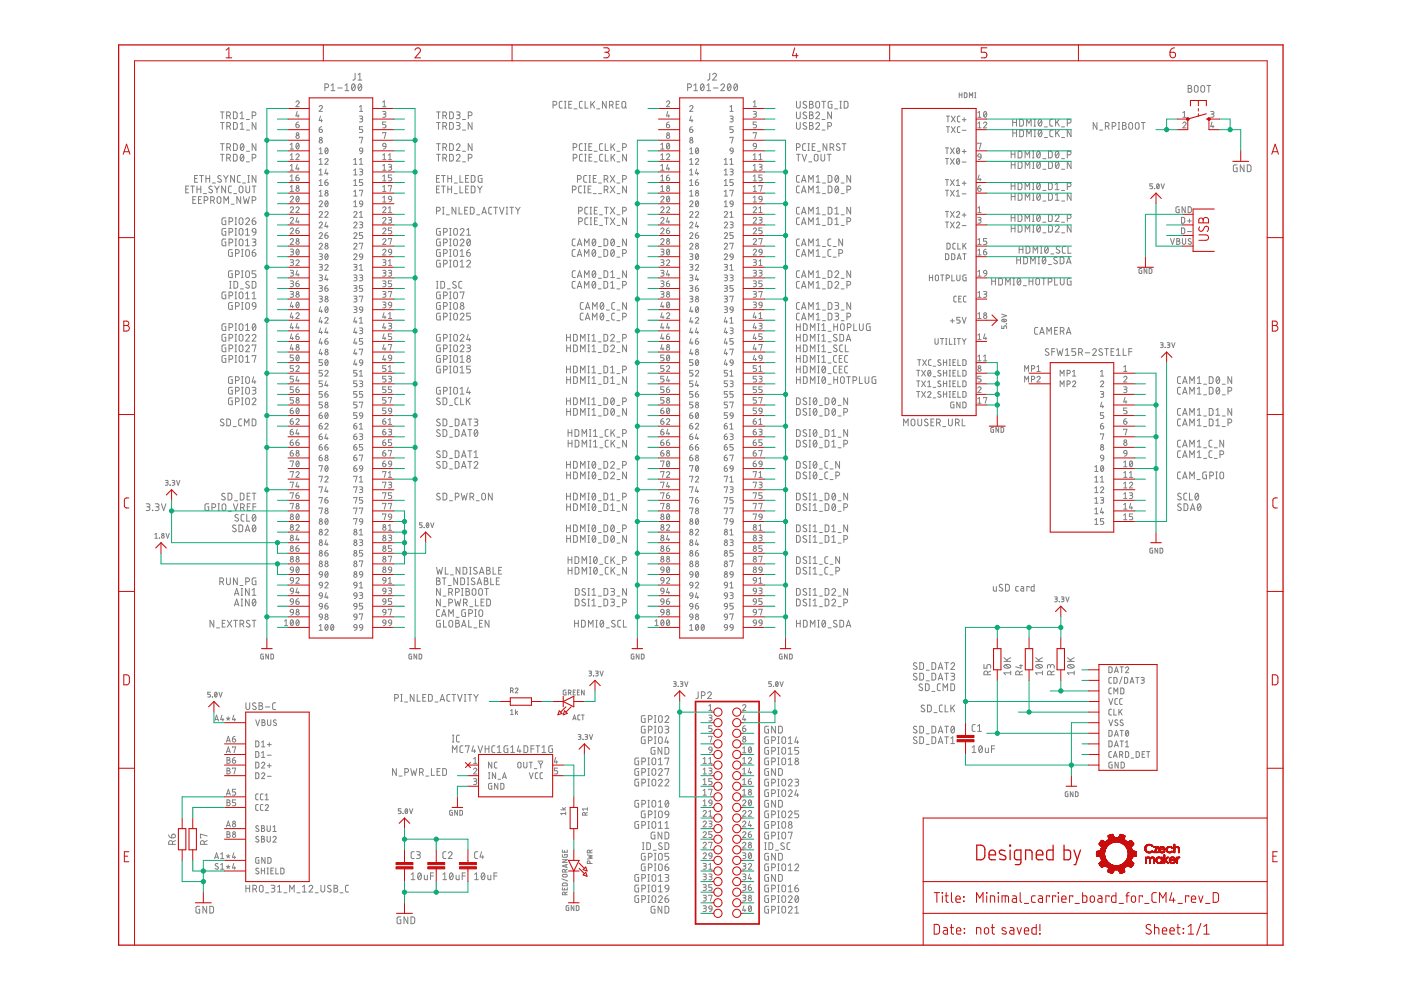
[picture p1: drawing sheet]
<svg xmlns="http://www.w3.org/2000/svg" width="420mm" height="297mm" viewBox="0 0 420 297" stroke-linecap="round" stroke-linejoin="round" font-family="sans-serif">
<g fill="none" stroke="#808080" stroke-width=".3">
<path d="M66.1 33.5h1.1M66.1 36.7h1.1M66.7 33.5v2.1M66.7 36.7v2.1M68 34.7h.6a.56 .56 0 0 0 .5-.6 .56 .56 0 0 0-.5-.6h-.6v2.1M68 37.8h.6a.56 .56 0 0 0 .5-.5 .56 .56 0 0 0-.5-.6h-.6v2.1M68.7 34.7l.4 .9M68.7 37.8l.5 1M70 33.5l.7 .1 .4 .4v1.2l-.4 .4h-.7zM70 36.7h.8l.3 .4 .1 1.1-.4 .5-.8 .1zM72 35.6h1.2M72 34l.6-.5v2.1"/>
<path d="M72.1 38.8h1.1M72.1 37.2l.5-.5v2.1M73.9 35.8h.9M73.9 39h.9M75.6 34.7h.6a.56 .56 0 0 0 .6-.6 .56 .56 0 0 0-.6-.6h-.6v2.1M76.8 36.7v2.1l-1.2-2.1v2.1M88.8 30.6a.48 .48 0 0 1 .6-.3 .48 .48 0 0 1 .2 .7l-.8 1h.9M88.8 37.4h.5a.49 .49 0 0 1 .4 .5 .49 .49 0 0 1-.5 .4 .49 .49 0 0 1-.4-.5zM89.1 33.4l-.3 1.4h.9M89.4 34.4v.8M89.5 36.6l-.4 .1-.3 .7M95.7 32a.48 .48 0 0 1 .7-.4 .48 .48 0 0 1 .1 .8l-.8 1h1"/>
<path d="M95.7 38.8h.6a.49 .49 0 0 1 .4 .5 .49 .49 0 0 1-.5 .4 .49 .49 0 0 1-.5-.5zM96.1 34.8l-.4 1.4h1M96.4 35.8v.8M96.5 38l-.6 .3-.2 .5M97.4 26.3h.6a.56 .56 0 0 0 .6-.6 .56 .56 0 0 0-.6-.6h-.6v2.1M99.3 25.6l.6-.5v2.1M99.3 27.2h1.1M101.3 26.4h1.3M103.5 27.2h1.1M103.5 25.6l.5-.5v2.1M105.7 25.3a.65 .65 0 0 1 .8 .1 .65 .65 0 0 1 .1 .8 .6 .6 0 0 1-.2 .8 .6 .6 0 0 1-.8-.1l-.2-1zM106.4 25.6l-.9 1.1"/>
<path d="M106.5 22l-.1 1.7-.6 .3M107.4 24h1.1M107.4 22.4l.5-.4v2M107.6 25.3a.65 .65 0 0 1 .8 .1 .65 .65 0 0 1 .1 .8 .6 .6 0 0 1-.1 .8 .6 .6 0 0 1-.9-.1l-.1-.7zM107.8 34.8h.6a.39 .39 0 0 1 .4 .4 .39 .39 0 0 1-.4 .4h-.4M107.8 33.4h1M107.8 32l.5-.4v1.8M108.3 35.6a.49 .49 0 0 1 .5 .5 .49 .49 0 0 1-.5 .5h-.5M108.4 25.6l-.9 1.1M108.8 38h-1v.8h.6a.5 .5 0 0 1 .4 .4 .5 .5 0 0 1-.4 .5h-.6M114.8 33.4h.6a.39 .39 0 0 1 .3 .4 .39 .39 0 0 1-.3 .4h-.4M114.8 39.9v-.1h.9l-.4 1.7"/>
<path d="M114.8 30.6l.5-.4v1.8M114.8 32h.9M115.3 34.2a.49 .49 0 0 1 .4 .5 .49 .49 0 0 1-.4 .5h-.5M115.7 36.6h-.9v.8h.6a.5 .5 0 0 1 .4 .4 .5 .5 0 0 1-.4 .5h-.6M130.9 33.5h1.1M130.9 36.7h1.1M131.5 33.5v2.1M131.5 36.7v2.1M132.8 34.7h.6a.56 .56 0 0 0 .6-.6 .56 .56 0 0 0-.6-.6h-.6v2.1M132.8 37.8h.6a.56 .56 0 0 0 .6-.5 .56 .56 0 0 0-.6-.6h-.6v2.1M133.5 34.7l.4 .9M133.5 37.8l.4 1"/>
<path d="M134.8 33.5l.8 .1 .3 .4v1.2l-.3 .4h-.8zM134.8 36.7h.8l.3 .4v1.3l-.3 .3-.8 .1zM136.8 33.5h.7a.46 .46 0 0 1 .5 .5 .46 .46 0 0 1-.5 .5h-.4M136.8 36.7h.7a.46 .46 0 0 1 .5 .5 .46 .46 0 0 1-.5 .4h-.4M137.4 34.5a.56 .56 0 0 1 .6 .5 .56 .56 0 0 1-.6 .6h-.6M137.4 37.6a.56 .56 0 0 1 .6 .6 .56 .56 0 0 1-.6 .6h-.6M138.7 35.8h.9M138.7 39h.9M140.4 34.7h.6a.56 .56 0 0 0 .6-.6 .56 .56 0 0 0-.6-.6h-.6v2.1M141.6 36.7v2.1l-1.2-2.1v2.1M165.9 31.5h.5a.56 .56 0 0 0 .6-.6 .56 .56 0 0 0-.6-.5h-.5v2M168.6 30.4h-.6l-.3 .4v1.3l.9 .3"/>
<path d="M169.3 32.4h.5M169.3 30.4h.5M169.5 30.4v2M170.6 31.3h.7M171.5 30.4h-.9v2h.9M172.1 32.6h.9M174.7 30.4h-.6l-.3 .4v1.3l.9 .3M175.5 30.4v2h.9M177.2 30.4v2M177.7 31.2l.6 1.2M178.3 30.4l-1.1 1.2M179 32.6h.9"/>
<path d="M181.8 30.4v2l-1.1-2v2M182.8 31.5h.5a.56 .56 0 0 0 .6-.6 .56 .56 0 0 0-.6-.5h-.5v2M183.5 31.5l.4 .9M184.8 31.3h.7M185.7 30.4h-.9v2h.9M186.6 30.6l.4-.2 .5 .2 .1 1.2a.56 .56 0 0 1-.5 .6 .56 .56 0 0 1-.6-.6zM187.4 32l.5 .4M199.9 30.6a.48 .48 0 0 1 .6-.3 .48 .48 0 0 1 .2 .7l-.8 1h.9M199.9 37.4h.5a.49 .49 0 0 1 .4 .5 .49 .49 0 0 1-.5 .4 .49 .49 0 0 1-.4-.5zM200.3 33.4l-.4 1.4h.9M200.6 34.4v.8M200.6 36.6l-.6 .3-.1 .5"/>
<path d="M206.2 26.3h.6a.56 .56 0 0 0 .6-.6 .56 .56 0 0 0-.6-.6h-.6v2.1M206.8 32a.48 .48 0 0 1 .7-.3 .48 .48 0 0 1 .2 .7l-.9 1h1M206.8 38.8h.6a.49 .49 0 0 1 .4 .5 .49 .49 0 0 1-.5 .4 .49 .49 0 0 1-.5-.5zM207.2 34.8l-.4 1.4h1M207.5 35.8v.8M207.6 38l-.4 .1-.4 .7M208.1 27.2h1.1M208.1 25.6l.6-.5v2.1M210.3 25.3a.65 .65 0 0 1 .8 .1 .65 .65 0 0 1 .1 .8 .61 .61 0 0 1-.2 .8 .61 .61 0 0 1-.8-.1l-.2-.7zM211.1 25.6l-.9 1.1M212 27.2h1.1M212 25.6l.6-.5v2.1"/>
<path d="M212.9 22l-.1 1.7-.6 .3M213.7 22.4a.56 .56 0 0 1 .8-.4 .56 .56 0 0 1 .2 .9l-1 1.1h1.2M214 26.4h1.3M216.2 25.6a.55 .55 0 0 1 .8-.4 .55 .55 0 0 1 .1 .8l-.9 1.2h1.1M218.4 25.3a.65 .65 0 0 1 .7 .1 .65 .65 0 0 1 .1 .8 .6 .6 0 0 1-.1 .8 .6 .6 0 0 1-.8-.1l-.2-.7zM218.9 34.8h.6a.39 .39 0 0 1 .4 .4 .39 .39 0 0 1-.4 .4h-.4M218.9 33.4h1M218.9 32l.5-.4v1.8M219.1 25.6l-.9 1.1M219.4 35.6a.49 .49 0 0 1 .5 .5 .49 .49 0 0 1-.5 .5h-.5M219.9 38h-1v.8h.6a.5 .5 0 0 1 .4 .4 .5 .5 0 0 1-.4 .5h-.6M220.3 25.3a.83 .83 0 0 1 .9 .4 .83 .83 0 0 1-.1 .9 .54 .54 0 0 1-.6 .6 .54 .54 0 0 1-.4-.8z"/>
<path d="M221.1 25.6l-.9 1.1M225.9 33.4h.6a.39 .39 0 0 1 .4 .4 .39 .39 0 0 1-.4 .4h-.4M225.9 39.9v-.1h1l-.5 1.7M225.9 32h1M225.9 30.6l.5-.4v1.8M226.4 34.2a.49 .49 0 0 1 .5 .5 .49 .49 0 0 1-.5 .5h-.5M226.9 36.6h-1v.8h.6a.49 .49 0 0 1 .4 .4 .49 .49 0 0 1-.4 .5h-.6M238.9 30.4v1.4a.56 .56 0 0 0 .5 .6 .56 .56 0 0 0 .6-.6v-1.4M238.9 33.5v1.5a.56 .56 0 0 0 .5 .6 .56 .56 0 0 0 .6-.6v-1.5M238.9 36.7v1.5a.56 .56 0 0 0 .5 .6 .56 .56 0 0 0 .6-.6v-1.5M241.8 30.5a.51 .51 0 0 0-.7-.1 .51 .51 0 0 0 0 .8l.6 .4a.55 .55 0 0 1-.1 .8 .55 .55 0 0 1-.8-.3M241.8 33.7a.51 .51 0 0 0-.7-.1 .51 .51 0 0 0 0 .8l.6 .3a.55 .55 0 0 1-.1 .9 .55 .55 0 0 1-.8-.3"/>
<path d="M241.8 36.9a.51 .51 0 0 0-.7-.1 .51 .51 0 0 0 0 .8l.6 .3a.46 .46 0 0 1 .2 .7 .46 .46 0 0 1-.7 .1l-.4-.2M242.8 30.4h.6a.46 .46 0 0 1 .4 .4 .46 .46 0 0 1-.4 .5 .56 .56 0 0 1 .5 .5 .56 .56 0 0 1-.5 .6h-.6zM242.8 33.5h.6a.46 .46 0 0 1 .4 .5 .46 .46 0 0 1-.4 .5 .56 .56 0 0 1 .5 .5 .56 .56 0 0 1-.5 .6h-.6zM242.8 36.7h.6a.46 .46 0 0 1 .4 .5 .46 .46 0 0 1-.4 .4 .56 .56 0 0 1 .5 .6 .56 .56 0 0 1-.5 .6h-.6zM242.8 34.5h.6M242.8 37.6h.6M242.8 31.3h.6M244.6 34a.56 .56 0 0 1 .8-.4 .56 .56 0 0 1 .2 .9l-1 1.1h1.2M244.6 37.2a.56 .56 0 0 1 .8-.5 .56 .56 0 0 1 .2 .9l-1 1.2h1.2M244.8 30.6l.3-.2 .5 .2 .2 1.2a.57 .57 0 0 1-.6 .6 .57 .57 0 0 1-.6-.6zM246.5 30.4h1.1M246.5 35.8h.9"/>
<path d="M246.5 39h.9M247 30.4v2M248.3 37.8h.5a.56 .56 0 0 0 .6-.5 .56 .56 0 0 0-.6-.6h-.5v2.1M249.4 33.5v2.1l-1.2-2.1v2.1M249.5 30.4h-.7l-.4 .2v1.5l.2 .3h.9v-1.1h-.3M250.3 32.6h.9M251.9 32.4h.4M251.9 30.4h.4M252.1 30.4v2M253.2 30.4h.7l.4 .4v1.2l-.4 .4h-.7zM283.8 34.8h1M283.8 38h1"/>
<path d="M284.3 34.8v1.8M284.3 38v1.7M285.3 34.8l1.2 1.8M285.3 38l1.2 1.7M286.5 34.8l-1.2 1.8M286.5 38l-1.2 1.7M287.7 27.8v1.5M287.7 28.4h.8M287.9 34.8h-.5l-.3 .4v1.1l.8 .3M287.9 38h-.5l-.3 .4v1.1l.8 .2M288.5 27.8v1.5M288.6 35.9h1.1"/>
<path d="M288.6 39.1h1.1M289.2 35.3v1.1M289.2 27.8l.8 .2v1l-.2 .2-.6 .1zM290.7 29.3v-1.5l.5 .8 .5-.8v1.5M292.3 27.8h.4M292.3 29.3h.4M292.5 27.8v1.5M293.2 33.8l.5-.4v1.8M293.2 37l.5-.4v1.7M293.2 35.2h1M293.2 38.3h1M295 37a.48 .48 0 0 1 .6-.4 .48 .48 0 0 1 .2 .8l-.8 .9h.9"/>
<path d="M295.2 33.5l.1-.1a.87 .87 0 0 1 .6 .9 .87 .87 0 0 1-.6 .8l-.3-.8zM295.8 33.8l-.7 1M303.7 35.8v2M303.7 36.7h1.1M303.7 38.9v2.1M303.7 39.9h1.2M304.8 35.8v2M304.9 38.9v2.1M305.8 35.8h.7l.4 .4v1.2l-.4 .4h-.7zM305.8 38.9l.8 .1 .3 .3v1.3l-.3 .4h-.8zM307.9 37.8v-2l.7 1.1 .6-1.1v2M310.1 35.8h.5"/>
<path d="M310.1 37.8h.5M310.1 38.9h.5M310.3 35.8v2M310.3 38.9v2.1M311.6 35.9a.66 .66 0 0 1 .7 .1 .66 .66 0 0 1 .2 .8 .61 .61 0 0 1-.2 .8 .61 .61 0 0 1-.8-.1l-.2-.7zM311.6 39.1a.65 .65 0 0 1 .8 .1 .65 .65 0 0 1 .1 .8 .61 .61 0 0 1-.2 .8 .61 .61 0 0 1-.8-.1l-.2-.7zM312.3 36.2l-.9 1.2M312.4 39.4l-.9 1.1M313.2 38h.9M315.7 35.8h-.6l-.3 .4 .2 1.5 .7 .1M315.8 38.9l-.6 .1-.3 .4v1.3l.9 .3M316.6 35.8v2"/>
<path d="M316.6 38.9v2.1M317 36.6l.7 1.2M317 39.7l.7 1.3M317.7 35.8l-1.1 1.2M317.7 38.9l-1.1 1.3M318.3 38h.9M320.1 36.9h.5a.56 .56 0 0 0 .6-.6 .56 .56 0 0 0-.6-.5h-.5v2M321.2 38.9v2.1l-1.1-2.1v2.1M329 36.7v2.1l-1.1-2.1v2.1M329.8 39h.9M331.5 37.8h.6a.56 .56 0 0 0 .5-.5 .56 .56 0 0 0-.5-.6h-.6v2.1M332.2 37.8l.4 1"/>
<path d="M333.5 37.8h.6a.56 .56 0 0 0 .6-.5 .56 .56 0 0 0-.6-.6h-.6v2.1M335.3 38.8h.5M335.3 36.7h.5M335.6 36.7v2.1M336.7 36.7h.5a.46 .46 0 0 1 .5 .5 .46 .46 0 0 1-.5 .4 .56 .56 0 0 1 .6 .6 .56 .56 0 0 1-.6 .6h-.5zM336.7 37.6h.5M338.6 36.9l.4-.2 .5 .2 .2 1.3a.57 .57 0 0 1-.6 .6 .57 .57 0 0 1-.6-.6zM340.6 36.9l.4-.2 .5 .2 .1 1.3a.56 .56 0 0 1-.6 .6 .56 .56 0 0 1-.5-.6zM342.3 36.7h1.1M342.9 36.7v2.1M354.7 37a.48 .48 0 0 1 .7-.4 .48 .48 0 0 1 .2 .8l-.9 .9h1M354.7 35.2h1"/>
<path d="M354.7 33.8l.5-.4v1.8M356.3 25.6h.6a.46 .46 0 0 1 .4 .5 .46 .46 0 0 1-.4 .4 .56 .56 0 0 1 .5 .6 .56 .56 0 0 1-.5 .5h-.6zM356.3 26.5h.6M358.3 25.8l.3-.2 .6 .2 .1 1.3a.56 .56 0 0 1-.6 .6 .56 .56 0 0 1-.5-.6zM360.3 25.8l.3-.2 .5 .2 .2 1.3a.57 .57 0 0 1-.6 .6 .57 .57 0 0 1-.6-.6zM361.9 25.6h1.2M362.5 25.6v2M363.1 33.4h.6a.39 .39 0 0 1 .4 .4 .39 .39 0 0 1-.4 .4h-.4M363.5 36.6l-.4 1.3h1M363.6 34.2a.49 .49 0 0 1 .5 .5 .49 .49 0 0 1-.5 .5h-.5M363.8 37.5v.8M55.7 56.7h.7"/>
<path d="M56.6 55.8h-.9v2h.9M57.2 55.8h1.1M57.8 55.8v2M57.8 59.9h.7M58.4 53.5h.7M58.7 58.9h-.9v2.1h.9M59.1 56.7h1.1M59.1 55.8v2M59.3 52.6h-.9v2h.9M59.5 59.9h.7M59.9 52.6h1.1M60.2 55.8v2"/>
<path d="M60.4 58.9h-.9v2.1h.9M60.4 52.6v2M61 58h.9M61.8 53.5h1.1M61.8 52.6v2M62.9 52.6v2M63.6 55.9a.51 .51 0 0 0-.7-.1 .51 .51 0 0 0 0 .8l.6 .4a.46 .46 0 0 1 .2 .6 .46 .46 0 0 1-.7 .2l-.4-.3M63.7 54.9h.9M64.4 55.8l.7 .9M65.1 56.7v1.1M65.3 59.1l.3-.2 .5 .2 .2 1.3a.57 .57 0 0 1-.6 .6 .57 .57 0 0 1-.6-.6zM65.7 55.8l-.6 .9"/>
<path d="M66.1 46.2h1.1M66.1 43.1h1.1M66.3 52.8a.51 .51 0 0 0-.8-.1 .51 .51 0 0 0 .1 .7l.6 .4a.46 .46 0 0 1 .1 .6 .46 .46 0 0 1-.6 .2l-.4-.2M66.7 46.2v2.1M66.7 43.1v2M67.1 52.6l.6 1M67.6 55.8v2l-1.1-2v2M67.7 53.6v1M68 47.4h.6a.56 .56 0 0 0 .5-.6 .56 .56 0 0 0-.5-.6h-.6v2.1M68 44.2h.6a.56 .56 0 0 0 .5-.6 .56 .56 0 0 0-.5-.5h-.6v2M68.4 52.6l-.7 1M68.7 47.4l.4 .9"/>
<path d="M68.7 44.2l.5 .9M69.4 55.8h-.6l-.3 .4 .1 1.3 .8 .3M70 46.2l.7 .1 .4 .3v1.3l-.4 .4h-.7zM70 43.1h.8l.3 .4 .1 1-.4 .6h-.8zM70.1 58h.9M70.3 52.6v2l-1.1-2v2M71.9 56l.3-.2 .5 .2 .2 1.2a.57 .57 0 0 1-.6 .6 .57 .57 0 0 1-.6-.6zM72.1 52.6h-.6l-.3 .4v1.4l.9 .2M72.2 58.9v2.1l-1.2-2.1v2.1M72.3 46.4a.65 .65 0 0 1 .8 .1 .65 .65 0 0 1 .1 .8 .65 .65 0 0 1-.1 .7 .65 .65 0 0 1-.8 .2 1.68 1.68 0 0 1 0-1.8zM72.3 43.2a.65 .65 0 0 1 .8 .1 .65 .65 0 0 1 .1 .8 .65 .65 0 0 1-.1 .8 .65 .65 0 0 1-.8 .1 1.68 1.68 0 0 1 0-1.8zM72.7 54.9h.9"/>
<path d="M73 58.9l.4 2.1 .5-1.4 .4 1.4 .5-2.1M73 46.7l-.9 1.1M73.1 43.5l-.9 1.2M73.7 55.8v1.4a.56 .56 0 0 0 .6 .6 .56 .56 0 0 0 .6-.6v-1.4M73.9 48.5h.9M73.9 45.3h.9M74.3 54.6h.5M74.3 52.6h.5M74.6 52.6v2M75.6 47.4h.6a.56 .56 0 0 0 .6-.6 .56 .56 0 0 0-.6-.6h-.6v2.1M75.6 55.8h1.2M76.2 55.8v2"/>
<path d="M76.8 43.1v2l-1.2-2v2M76.8 52.6v2l-1.2-2v2M87 59.2a.48 .48 0 0 1 .7-.4 .48 .48 0 0 1 .2 .8l-.9 1h1M87 43.3l.5-.4v1.8M87 46.5l.5-.4v1.8M87 49.7l.5-.4v1.7M87 52.9l.5-.4v1.7M87 56l.5-.4v1.8M87 44.7h1M87 47.9h1M87 51h1M87 54.2h1"/>
<path d="M87 57.4h1M88.8 46.5a.48 .48 0 0 1 .6-.4 .48 .48 0 0 1 .2 .8l-.8 1h.9M88.8 53.2h.5a.49 .49 0 0 1 .4 .6 .49 .49 0 0 1-.5 .4 .49 .49 0 0 1-.4-.5zM89 43.1l.1-.1a.87 .87 0 0 1 .6 .8 .87 .87 0 0 1-.6 .8l-.3-.8zM89 58.9l.1-.1a.87 .87 0 0 1 .6 .9 .87 .87 0 0 1-.6 .8l-.3-.8zM89.1 49.3l-.3 1.3h.9M89.4 50.2v.8M89.5 52.5l-.4 .1-.3 .6M89.6 43.3l-.7 1M89.6 59.2l-.7 1M95.7 55.6h1M95.7 58.8h1"/>
<path d="M95.7 44.7l.5-.4v1.8M95.7 47.9l.5-.4v1.8M95.7 51.1l.5-.4v1.7M95.7 54.3l.5-.5v1.8M95.7 57.4l.5-.4v1.8M95.7 46.1h1M95.7 49.3h1M95.7 52.4h1M97.4 47.9a.48 .48 0 0 1 .7-.4 .48 .48 0 0 1 .2 .8l-.9 1h1M97.4 54.6h.6a.49 .49 0 0 1 .4 .6 .49 .49 0 0 1-.5 .4 .49 .49 0 0 1-.5-.5zM97.7 44.4h.1a.87 .87 0 0 1 .6 .8 .87 .87 0 0 1-.6 .8l-.4-.8zM97.8 50.7l-.4 1.3h1"/>
<path d="M98.1 51.6v.8M98.2 53.8l-.5 .2-.3 .6M98.3 44.7l-.8 1M106.1 55.6h1M106.1 58.8h1M106.1 47.9l.5-.4v1.8M106.1 51.1l.5-.4v1.7M106.1 54.3l.5-.5v1.8M106.1 57.4l.5-.4v1.8M106.1 49.3h1M106.1 52.4h1M107.8 50.7h.6a.39 .39 0 0 1 .4 .4 .39 .39 0 0 1-.4 .4h-.4"/>
<path d="M107.8 57.2v-.2h1l-.5 1.8M107.8 47.9l.5-.4v1.8M107.8 41.3v-.2h1l-.5 1.8M107.8 49.3h1M107.9 44.5h.8l.1 .8-.9-.1zM108.3 51.5a.49 .49 0 0 1 .5 .4 .49 .49 0 0 1-.5 .5h-.5M108.8 45.3l-.3 .5-.5 .3M108.8 53.8h-1v.8h.6a.5 .5 0 0 1 .4 .5 .5 .5 0 0 1-.4 .5h-.6M114.8 46.5l.5-.4v1.8M114.8 49.7l.5-.4v1.7M114.8 52.9l.5-.4v1.7M114.8 56l.5-.4v1.8"/>
<path d="M114.8 59.2l.5-.4v1.8M114.8 47.9h.9M114.8 51h.9M114.8 54.2h.9M114.8 57.4h.9M114.9 43.1h.7l.1 .8-.8-.1zM115.7 43.9l-.2 .5-.5 .3M116.5 49.3h.6a.39 .39 0 0 1 .4 .4 .39 .39 0 0 1-.4 .4h-.4M116.5 55.8v-.2h1l-.5 1.8M116.5 47.9h1M116.5 46.5l.5-.4v1.8M116.6 59h.7l.2 .8-.9-.1z"/>
<path d="M117 50.1a.49 .49 0 0 1 .5 .4 .49 .49 0 0 1-.5 .5h-.5M117.5 52.5h-1v.7h.6a.5 .5 0 0 1 .4 .5 .5 .5 0 0 1-.4 .5h-.6M117.5 59.8l-.3 .5-.5 .3M130.9 43.1h1.1M130.9 46.2h1.1M130.9 53.5h.7M130.9 56.7h.7M131.5 43.1v2M131.5 46.2v2.1M131.8 55.8h-.9v2h.9M131.8 52.6h-.9v2h.9M132.4 55.8h1.1"/>
<path d="M132.4 52.6h1.1M132.8 44.2h.6a.56 .56 0 0 0 .6-.6 .56 .56 0 0 0-.6-.5h-.6v2M132.8 47.4h.6a.56 .56 0 0 0 .6-.6 .56 .56 0 0 0-.6-.6h-.6v2.1M133 52.6v2M133 55.8v2M133.5 44.2l.4 .9M133.5 47.4l.4 .9M134.3 53.5h1.1M134.3 52.6v2M134.3 55.8v2M134.3 56.7h1.1M134.8 43.1h.8l.3 .4v1.2l-.3 .4h-.8z"/>
<path d="M134.8 46.2l.8 .1 .3 .3v1.3l-.3 .4h-.8zM135.4 52.6v2M135.4 55.8v2M136.2 54.9h.9M136.2 58h.9M136.8 43.5a.56 .56 0 0 1 .8-.4 .56 .56 0 0 1 .2 .9l-1 1.1h1.2M136.8 46.7a.56 .56 0 0 1 .8-.4 .56 .56 0 0 1 .2 .9l-1 1.1h1.2M137.9 52.6v2h1M137.9 55.8v2h1M138.7 45.3h.9M138.7 48.5h.9M139.6 53.5h.7"/>
<path d="M139.6 56.7h.7M140.4 47.4h.6a.56 .56 0 0 0 .6-.6 .56 .56 0 0 0-.6-.6h-.6v2.1M140.5 55.8h-.9v2h.9M140.5 52.6h-.9v2h.9M141.3 52.6h.8l.3 .4v1.3l-.3 .3h-.8zM141.3 55.8h.8l.3 .4v1.2l-.3 .4h-.8zM141.6 43.1v2l-1.2-2v2M143.2 55.8l.7 .9M143.9 56.7v1.1M144.5 52.6h-.6l-.5 .3v1.5l.3 .2h.8v-1.1h-.3M144.6 55.8l-.7 .9M171.7 56.9h.5a.56 .56 0 0 0 .6-.6 .56 .56 0 0 0-.6-.5h-.5v2"/>
<path d="M171.9 44.2h.6a.56 .56 0 0 0 .5-.6 .56 .56 0 0 0-.5-.5h-.6v2M171.9 47.4h.6a.56 .56 0 0 0 .5-.6 .56 .56 0 0 0-.5-.6h-.6v2.1M173.2 53.7h.6a.56 .56 0 0 0 .5-.5 .56 .56 0 0 0-.5-.6h-.6v2M174.4 55.8h-.6l-.3 .4v1.3l.9 .3M174.6 43.1h-.6l-.2 .4v1.3l.8 .3M174.7 46.2l-.6 .1-.3 .4 .1 1.5 .8 .1M175.1 55.8h.5M175.1 57.8h.5M175.3 43.1h.5M175.3 45.1h.5M175.3 55.8v2M175.4 46.2h.4"/>
<path d="M175.4 48.3h.4M175.6 43.1v2M175.6 46.2v2.1M176 52.6h-.7l-.3 .4 .2 1.5 .8 .1M176.4 56.7h.7M176.6 44h.7M176.6 54.6h.5M176.6 52.6h.5M176.7 47.2h.6M176.9 52.6v2M177.3 55.8h-.9v2h.9M177.5 43.1h-.9v2h.9"/>
<path d="M177.5 46.2h-.8v2.1h.8M177.9 53.5h.7M177.9 58h.9M178.2 45.3h.9M178.2 48.5h.9M178.8 52.6h-.9v2h.9M179.5 54.9h.9M179.5 58h.9M180.7 43.1h-.6l-.3 .4v1.3l.9 .3M180.7 46.2l-.6 .1-.3 .4 .2 1.5 .7 .1M181.2 53.7h.6a.56 .56 0 0 0 .5-.5 .56 .56 0 0 0-.5-.6h-.6v2M181.2 56.9h.6a.56 .56 0 0 0 .5-.6 .56 .56 0 0 0-.5-.5h-.6v2"/>
<path d="M181.5 43.1v2h.9M181.5 46.2v2.1h.9M181.9 53.7l.4 .9M181.9 56.9l.5 .9M183 52.6l1.4 2M183 55.8l1.4 2M183.2 43.1v2M183.3 46.2v2.1M183.7 43.9l.7 1.2M183.7 47l.7 1.3M184.4 43.1l-1.2 1.2M184.4 46.2l-1.1 1.3"/>
<path d="M184.4 52.6l-1.4 2M184.4 55.8l-1.4 2M185 45.3h.9M185 54.9h.9M185 48.5h.9M185 58h.9M186.7 44.2h.6a.56 .56 0 0 0 .6-.6 .56 .56 0 0 0-.6-.5h-.6v2M186.7 53.7h.6a.56 .56 0 0 0 .6-.5 .56 .56 0 0 0-.6-.6h-.6v2M187.9 46.2v2.1l-1.2-2.1v2.1M187.9 55.8v2l-1.2-2v2M198.2 59.2a.48 .48 0 0 1 .6-.4 .48 .48 0 0 1 .2 .8l-.8 1h.9M198.2 44.7h.9"/>
<path d="M198.2 47.9h.9M198.2 51h.9M198.2 54.2h.9M198.2 57.4h.9M198.2 43.3l.4-.4v1.8M198.2 46.5l.4-.4v1.8M198.2 49.7l.4-.4v1.7M198.2 52.9l.4-.4v1.7M198.2 56l.4-.4v1.8M199.9 46.5a.48 .48 0 0 1 .6-.4 .48 .48 0 0 1 .2 .8l-.8 1h.9M199.9 53.2h.5a.49 .49 0 0 1 .4 .6 .49 .49 0 0 1-.5 .4 .49 .49 0 0 1-.4-.5zM200.1 43.1l.3-.2a.96 .96 0 0 1 .4 .9 .96 .96 0 0 1-.6 .8l-.3-.5z"/>
<path d="M200.1 58.9l.3-.1a.96 .96 0 0 1 .4 .9 .96 .96 0 0 1-.6 .8l-.3-.5zM200.3 49.3l-.4 1.3h.9M200.6 50.2v.8M200.6 52.5l-.6 .3-.1 .4M200.7 43.3l-.7 1M200.7 59.2l-.7 1M206.8 55.6h1M206.8 58.8h1M206.8 46.1h1M206.8 49.3h1M206.8 52.4h1M206.8 44.7l.5-.4v1.8"/>
<path d="M206.8 47.9l.5-.4v1.8M206.8 51.1l.5-.4v1.7M206.8 54.3l.5-.5v1.8M206.8 57.4l.5-.4v1.8M208.6 47.9a.48 .48 0 0 1 .6-.4 .48 .48 0 0 1 .2 .8l-.8 1h.9M208.6 54.6h.5a.49 .49 0 0 1 .4 .6 .49 .49 0 0 1-.5 .4 .49 .49 0 0 1-.4-.5zM208.8 44.4h.1a.87 .87 0 0 1 .6 .8 .87 .87 0 0 1-.6 .8l-.3-.5zM208.9 50.7l-.3 1.3h.9M209.2 51.6v.8M209.3 53.8l-.6 .4-.1 .4M209.4 44.7l-.8 1M217.2 55.6h1"/>
<path d="M217.2 58.8h1M217.2 49.3h1M217.2 52.4h1M217.2 47.9l.5-.4v1.8M217.2 51.1l.5-.4v1.7M217.2 54.3l.5-.5v1.8M217.2 57.4l.5-.4v1.8M218.9 50.7h.6a.39 .39 0 0 1 .4 .4 .39 .39 0 0 1-.4 .4h-.4M218.9 57.2v-.2h1l-.5 1.8M218.9 41.3v-.2h1l-.5 1.8M218.9 49.3h1M218.9 47.9l.5-.4v1.8"/>
<path d="M219 44.5h.8l.1 .8-.9-.1zM219.4 51.5a.49 .49 0 0 1 .5 .4 .49 .49 0 0 1-.5 .5h-.5M219.9 45.3l-.2 .5-.6 .3M219.9 53.8h-1v.8h.6a.5 .5 0 0 1 .4 .5 .5 .5 0 0 1-.4 .5h-.6M225.9 47.9h1M225.9 51h1M225.9 54.2h1M225.9 57.4h1M225.9 46.5l.5-.4v1.8M225.9 49.7l.5-.4v1.7M225.9 52.9l.5-.4v1.7M225.9 56l.5-.4v1.8"/>
<path d="M225.9 59.2l.5-.4v1.8M226 43.1h.7l.2 .8-.9-.1zM226.9 43.9l-.3 .5-.5 .3M227.6 49.3h.6a.39 .39 0 0 1 .4 .4 .39 .39 0 0 1-.4 .4h-.4M227.6 55.8v-.2h1l-.5 1.8M227.6 47.9h1M227.6 46.5l.5-.4v1.8M227.7 59h.8l.1 .8-.9-.1zM228.1 50.1a.49 .49 0 0 1 .5 .4 .49 .49 0 0 1-.5 .5h-.5M228.6 52.5h-1v.7h.6a.5 .5 0 0 1 .4 .5 .5 .5 0 0 1-.4 .5h-.6M228.6 59.8l-.3 .5-.5 .3M238.9 44.2h.5a.56 .56 0 0 0 .6-.6 .56 .56 0 0 0-.6-.5h-.5v2"/>
<path d="M238.9 46.2h1.1M239.4 46.2v2.1M239.8 52.6h-.7l-.2 .4v1.4l.9 .2M239.8 55.8h-.7l-.2 .4v1.3l.9 .3M240.4 54.6l.6-2 .7 2M240.4 57.8l.6-2 .7 2M240.5 54.1h1.1M240.5 57.3h1.1M240.6 46.2l.6 2.1 .7-2.1M241.6 43.1h-.6l-.3 .4 .1 1.5 .8 .1M242.3 43.1h.4M242.3 45.1h.4"/>
<path d="M242.5 43.1v2M242.5 54.6v-2l.7 1.1 .7-1.1v2M242.5 57.8v-2l.7 1.1 .7-1.1v2M242.5 48.5h1M243.6 44h.7M244.3 46.5l.4-.3 .5 .3 .1 1.2a.56 .56 0 0 1-.5 .6 .56 .56 0 0 1-.6-.6zM244.5 43.1h-.9v2h.9M244.8 54.6h1.1M244.8 57.8h1.1M244.8 53l.5-.4v2M244.8 56.2l.5-.4v2M245.1 45.3h.9"/>
<path d="M246.2 46.2v1.5a.56 .56 0 0 0 .6 .6 .56 .56 0 0 0 .5-.6v-1.5M246.7 54.9h.9M246.7 58h.9M248 43.1v2l-1.2-2v2M248.1 46.2h1.1M248.4 52.6h.7l.4 .4v1.3l-.4 .3h-.7zM248.4 55.8h.7l.4 .4v1.2l-.4 .4h-.7zM248.7 46.2v2.1M248.9 44.2h.6a.56 .56 0 0 0 .6-.6 .56 .56 0 0 0-.6-.5h-.6v2M249.6 44.2l.5 .9M250.6 52.7a.66 .66 0 0 1 .8 .1 .66 .66 0 0 1 .1 .8 .61 .61 0 0 1-.1 .8 .61 .61 0 0 1-.9 0l-.1-.8zM250.6 55.9a.83 .83 0 0 1 1 .4 .83 .83 0 0 1-.2 1 .49 .49 0 0 1-.4 .5 .49 .49 0 0 1-.5-.5l-.1-.8z"/>
<path d="M251.4 53l-.9 1.2M251.4 56.2l-.9 1.2M251.8 43.2a.5 .5 0 0 0-.8-.1 .5 .5 0 0 0 .1 .8l.6 .4a.51 .51 0 0 1 .1 .7 .51 .51 0 0 1-.8 0l-.2-.2M252.3 54.9h.9M252.3 58h.9M252.6 43.1h1.1M253.1 43.1v2M254 56.9h.6a.56 .56 0 0 0 .5-.6 .56 .56 0 0 0-.5-.5h-.6v2M255.1 52.6v2l-1.1-2v2M283.5 44.3h1M283.5 47.5h1M283.5 53.8h1"/>
<path d="M283.5 57h1M284 44.3v1.8M284 47.5v1.8M284 53.8v1.8M284 57v1.8M285 44.3l1.2 1.8M285 47.5l1.2 1.8M285 53.8l1.2 1.8M285 57l1.2 1.8M286.2 44.3l-1.2 1.8M286.2 47.5l-1.2 1.8M286.2 53.8l-1.2 1.8"/>
<path d="M286.2 57l-1.2 1.8M286.8 54.3l.5-.5v1.8M286.8 57.4l.5-.4v1.8M286.8 55.6h1M286.8 58.8h1M287.1 44.4h.1a.87 .87 0 0 1 .6 .8 .87 .87 0 0 1-.6 .8l-.4-.8zM287.1 47.6l.1-.1a.87 .87 0 0 1 .6 .9 .87 .87 0 0 1-.6 .8l-.4-.8zM287.7 44.7l-.8 1M287.7 47.9l-.8 1M288.6 45.4h1.1M288.6 48.6h1.1M288.6 54.9h1.1"/>
<path d="M288.6 58.1h1.1M289.2 44.8v1.2M289.2 54.3v1.2M293.2 56.4h.6a.49 .49 0 0 1 .4 .6 .49 .49 0 0 1-.5 .4 .49 .49 0 0 1-.5-.5zM293.2 43.1v-.2h1l-.5 1.8M293.4 46.3h.7l.1 .8-.8-.1zM293.6 52.5l-.4 1.3h1M293.9 53.4v.8M294 55.6l-.6 .3-.2 .5M294.2 47.1l-.2 .5-.5 .3M303.3 45.3v2M303.3 54.8v2.1"/>
<path d="M303.3 55.7h1.1M303.3 46.2h1.1M303.3 49.4h1.1M303.3 58.9h1.1M303.3 48.5v2M303.3 58v2M304.4 45.3v2M304.4 54.8v2.1M304.4 48.5v2M304.4 58v2M305.3 54.8h.8l.3 .4 .1 1.1-.4 .5-.8 .1zM305.3 45.3h.8l.3 .4 .1 1.1-.4 .5h-.8z"/>
<path d="M305.4 58h.7l.4 .4v1.1l-.4 .5h-.7zM305.4 48.5h.7l.4 .4v1l-.4 .6h-.7zM307.4 47.3v-2l.7 1.1 .7-1.1v2M307.4 56.9v-2.1l.7 1.1 .7-1.1v2.1M307.5 50.5v-2l.6 1.1 .7-1.1v2M307.9 41v-2.1l.7 1.2 .7-1.2v2.1M309.6 45.3h.5M309.6 54.8h.5M309.6 56.9h.5M309.6 47.3h.5M309.7 48.5h.4M309.7 58h.4"/>
<path d="M309.7 50.5h.4M309.9 45.3v2M309.9 54.8v2.1M309.9 48.5v2M309.9 58v2M310.1 41h.5M311.1 54.9a.65 .65 0 0 1 .8 .2 .65 .65 0 0 1 .1 .7 .65 .65 0 0 1-.1 .8 .65 .65 0 0 1-.8 .1 1.68 1.68 0 0 1 0-1.8zM311.1 45.4a.65 .65 0 0 1 .8 .1 .65 .65 0 0 1 .1 .8 .65 .65 0 0 1-.1 .8 .65 .65 0 0 1-.8 .1 1.68 1.68 0 0 1 0-1.8zM311.1 58.1a.65 .65 0 0 1 .8 .1 .65 .65 0 0 1 .1 .8 .6 .6 0 0 1-.1 .8 .6 .6 0 0 1-.8 0l-.2-.8zM311.1 48.6a.65 .65 0 0 1 .8 .1 .65 .65 0 0 1 .1 .8 .6 .6 0 0 1-.1 .8 .6 .6 0 0 1-.8-.1l-.2-.7zM311.9 55.3l-.9 1.1M311.9 45.7l-.9 1.2"/>
<path d="M311.9 58.4l-.9 1.2M311.9 48.9l-.9 1.2M312.7 47.6h.9M312.7 57.1h.9M312.8 50.7h.9M313.2 41.2h.9M314.5 54.8h.7l.4 .4v1.3l-.4 .3-.7 .1zM314.5 45.3h.7l.4 .4v1.2l-.4 .4h-.7zM314.5 58h.7l.4 .4v1.1l-.4 .5h-.7zM314.5 48.5h.7l.4 .4v1l-.4 .6h-.7zM316.5 56.9h1.1M316.5 55.3l.5-.5v2.1"/>
<path d="M316.5 58.4l.6-.4v2M316.7 45.4a.66 .66 0 0 1 .8 .1 .66 .66 0 0 1 .1 .8 .61 .61 0 0 1-.1 .8 .61 .61 0 0 1-.9 0l-.1-.8zM316.8 48.6a.65 .65 0 0 1 .7 .1 .65 .65 0 0 1 .1 .8 .65 .65 0 0 1-.1 .8 .65 .65 0 0 1-.7 .1 1.68 1.68 0 0 1 0-1.8zM317.5 45.7l-.9 1.2M317.5 48.9l-.9 1.2M318.3 47.6h.9M318.3 57.1h.9M318.4 50.7h.9M318.4 41.2h.9M320.1 55.9h.5a.56 .56 0 0 0 .6-.5 .56 .56 0 0 0-.6-.6h-.5v2.1M320.1 46.4h.5a.56 .56 0 0 0 .6-.5 .56 .56 0 0 0-.6-.6h-.5v2M321.2 48.5v2l-1.1-2v2"/>
<path d="M321.2 58v2l-1.1-2v2M345.7 55.1h-.9v.7h.5a.41 .41 0 0 1 .4 .4 .41 .41 0 0 1-.4 .4h-.5M346.2 56.5h.1M346.2 56.5v.1M346.3 56.5v.1M347 55.2l.1-.1a.73 .73 0 0 1 .6 .7 .73 .73 0 0 1-.6 .7l-.2-.7zM347.6 55.4l-.7 .8M348.2 55.1l.5 1.5 .5-1.5M371 49.4h-.7l-.4 .3v1.5l.3 .2 .8 .1v-1.2h-.3M373.1 49.4v2.1l-1.1-2.1v2.1M374.1 49.4h.7l.4 .4v1.3l-.4 .3-.7 .1zM61.2 60.1h.6a.56 .56 0 0 0 .6-.6 .56 .56 0 0 0-.6-.6h-.6v2.1"/>
<path d="M63.2 60.1h.5a.56 .56 0 0 0 .6-.6 .56 .56 0 0 0-.6-.6h-.5v2.1M63.9 60.1l.4 .9M67.2 61v-2.1l.6 1.2 .7-1.2v2.1M67.7 65.3h-.9l-.2 .3v1.3l.2 .4h.9v-1.1h-.3M67.7 68.5h-.9l-.2 .2v1.4l.2 .4h.9v-1.1h-.3M67.7 71.6l-.9 .1-.2 .2v1.3l.2 .4 .9 .1v-1.1h-.3M68.7 66.4h.6a.56 .56 0 0 0 .5-.5 .56 .56 0 0 0-.5-.6h-.6v2M68.7 69.6h.6a.56 .56 0 0 0 .5-.6 .56 .56 0 0 0-.5-.5h-.6v2M68.7 72.8h.6a.56 .56 0 0 0 .5-.6 .56 .56 0 0 0-.5-.6h-.6v2.1M69.3 61.2h.9M69.7 74.8h-.9l-.2 .3v1.5l.2 .2 .9 .1v-1.2h-.4M70.5 67.3h.5"/>
<path d="M70.5 70.5h.5M70.5 65.3h.5M70.5 68.5h.5M70.5 73.7h.5M70.5 71.6h.5M70.6 75.9h.6a.56 .56 0 0 0 .6-.5 .56 .56 0 0 0-.6-.6h-.6v2.1M70.7 65.3v2M70.7 68.5v2M70.7 71.6v2.1M71.9 65.5l.3-.2 .5 .2 .2 1.3a.57 .57 0 0 1-.6 .5 .57 .57 0 0 1-.6-.5zM71.9 68.7l.3-.2 .5 .2 .2 1.2a.57 .57 0 0 1-.6 .6 .57 .57 0 0 1-.6-.6zM71.9 71.8l.3-.2 .5 .2 .2 1.3a.57 .57 0 0 1-.6 .6 .57 .57 0 0 1-.6-.6z"/>
<path d="M72.5 76.9h.4M72.5 74.8h.4M72.7 74.8v2.1M73.7 65.7a.56 .56 0 0 1 .8-.4 .56 .56 0 0 1 .1 .9l-.9 1.1h1.1M73.7 70.5h1.1M73.7 68.9l.5-.4v2M73.7 72.1l.5-.5v2.1M73.7 73.7h1.1M73.8 75l.3-.2 .6 .2 .1 1.3a.56 .56 0 0 1-.6 .5 .56 .56 0 0 1-.5-.5zM75.6 60.1h.6a.56 .56 0 0 0 .6-.6 .56 .56 0 0 0-.6-.6h-.6v2.1M75.6 66.2h.7a.56 .56 0 0 1 .4 .6 .56 .56 0 0 1-.5 .5 .56 .56 0 0 1-.6-.5zM75.6 71.6h.7a.46 .46 0 0 1 .5 .5 .46 .46 0 0 1-.5 .5h-.4"/>
<path d="M75.6 75.7h.7a.57 .57 0 0 1 .5 .6 .57 .57 0 0 1-.6 .5 .57 .57 0 0 1-.6-.5zM75.8 68.7l.3-.2 .5 .2 .2 .9-1-.1zM76.2 72.6a.56 .56 0 0 1 .6 .5 .56 .56 0 0 1-.6 .6h-.6M76.5 65.3l-.6 .3-.3 .6M76.5 74.8l-.6 .3-.3 .6M76.8 69.6l-.3 .6-.6 .3M87 62.4a.48 .48 0 0 1 .7-.4 .48 .48 0 0 1 .2 .8l-.9 .9h1M87 65.5a.48 .48 0 0 1 .7-.3 .48 .48 0 0 1 .2 .7l-.9 1h1M87 68.7a.48 .48 0 0 1 .7-.3 .48 .48 0 0 1 .2 .7l-.9 1h1M87 71.9a.48 .48 0 0 1 .7-.4 .48 .48 0 0 1 .2 .8l-.9 1h1M87 74.7h.6a.39 .39 0 0 1 .4 .4 .39 .39 0 0 1-.4 .4h-.4M87 77.9h.6a.39 .39 0 0 1 .4 .3 .39 .39 0 0 1-.4 .4h-.4"/>
<path d="M87.5 75.5a.49 .49 0 0 1 .5 .4 .49 .49 0 0 1-.5 .5h-.5M87.5 78.6a.49 .49 0 0 1 .5 .5 .49 .49 0 0 1-.5 .5h-.5M88.8 62.4a.48 .48 0 0 1 .6-.4 .48 .48 0 0 1 .2 .8l-.8 .9h.9M88.8 69.1h.5a.49 .49 0 0 1 .4 .6 .49 .49 0 0 1-.5 .4 .49 .49 0 0 1-.4-.5zM88.8 78.2a.48 .48 0 0 1 .6-.3 .48 .48 0 0 1 .2 .7l-.8 1h.9M89 74.8l.1-.1a.87 .87 0 0 1 .6 .9 .87 .87 0 0 1-.6 .8l-.3-.9zM89.1 65.2l-.3 1.3h.9M89.4 66.1v.8M89.5 68.3l-.4 .2-.3 .6M89.6 75.1l-.7 .9M95.7 60.6a.48 .48 0 0 1 .7-.4 .48 .48 0 0 1 .1 .8l-.8 1h1M95.7 63.8a.48 .48 0 0 1 .7-.4 .48 .48 0 0 1 .1 .8l-.8 .9h1"/>
<path d="M95.7 66.9a.48 .48 0 0 1 .7-.3 .48 .48 0 0 1 .1 .7l-.8 1h1M95.7 70.1a.48 .48 0 0 1 .7-.4 .48 .48 0 0 1 .1 .8l-.8 1h1M95.7 73.3a.48 .48 0 0 1 .7-.4 .48 .48 0 0 1 .1 .8l-.8 1h1M95.7 76.1h.6a.39 .39 0 0 1 .4 .4 .39 .39 0 0 1-.4 .4h-.4M95.7 79.2h.6a.39 .39 0 0 1 .4 .4 .39 .39 0 0 1-.4 .4h-.4M96.2 76.9a.49 .49 0 0 1 .5 .4 .49 .49 0 0 1-.5 .5h-.5M97.4 63.8a.48 .48 0 0 1 .7-.4 .48 .48 0 0 1 .2 .8l-.9 .9h1M97.4 70.5h.6a.49 .49 0 0 1 .4 .5 .49 .49 0 0 1-.5 .5 .49 .49 0 0 1-.5-.5zM97.4 79.6a.48 .48 0 0 1 .7-.3 .48 .48 0 0 1 .2 .7l-.9 1h1M97.7 60.3l.1-.1a.87 .87 0 0 1 .6 .9 .87 .87 0 0 1-.6 .8l-.4-.8zM97.8 76.1a.88 .88 0 0 1 .6 .8 .88 .88 0 0 1-.6 .9 1.23 1.23 0 0 1 0-1.7zM97.8 66.5l-.4 1.4h1"/>
<path d="M98.1 67.5v.8M98.2 69.7l-.5 .2-.3 .6M98.3 60.6l-.8 1M98.3 76.5l-.8 .9M106.1 63.8a.48 .48 0 0 1 .7-.4 .48 .48 0 0 1 .1 .8l-.8 .9h1M106.1 66.9a.48 .48 0 0 1 .7-.3 .48 .48 0 0 1 .1 .7l-.8 1h1M106.1 70.1a.48 .48 0 0 1 .7-.3 .48 .48 0 0 1 .1 .7l-.8 1h1M106.1 73.3a.48 .48 0 0 1 .7-.4 .48 .48 0 0 1 .1 .8l-.8 1h1M106.1 76.5a.48 .48 0 0 1 .7-.4 .48 .48 0 0 1 .1 .8l-.8 .9h1M106.1 79.2h.6a.39 .39 0 0 1 .4 .4 .39 .39 0 0 1-.4 .4h-.4M106.1 60.6l.5-.4v1.8M106.1 62h1"/>
<path d="M107.8 66.5h.6a.39 .39 0 0 1 .4 .4 .39 .39 0 0 1-.4 .4h-.4M107.8 73.1v-.2h1l-.5 1.8M107.8 65.1h1M107.8 63.8l.5-.4v1.7M107.8 79.6l.5-.4v1.8M107.9 60.4h.8l.1 .8-.9-.1zM107.9 76.2l.3-.1 .5 .1 .1 .8-.9-.1zM108.3 67.3a.49 .49 0 0 1 .5 .5 .49 .49 0 0 1-.5 .5h-.5M108.8 61.2l-.3 .5-.5 .3M108.8 69.7h-1v.8h.6a.5 .5 0 0 1 .4 .5 .5 .5 0 0 1-.4 .5h-.6M108.8 77l-.3 .6-.5 .2M114.8 62.4a.48 .48 0 0 1 .6-.4 .48 .48 0 0 1 .2 .8l-.8 .9h.9"/>
<path d="M114.8 65.5a.48 .48 0 0 1 .6-.3 .48 .48 0 0 1 .2 .7l-.8 1h.9M114.8 68.7a.48 .48 0 0 1 .6-.3 .48 .48 0 0 1 .2 .7l-.8 1h.9M114.8 71.9a.48 .48 0 0 1 .6-.4 .48 .48 0 0 1 .2 .8l-.8 1h.9M114.8 75.1a.48 .48 0 0 1 .6-.4 .48 .48 0 0 1 .2 .8l-.8 .9h.9M114.8 77.9h.6a.39 .39 0 0 1 .3 .3 .39 .39 0 0 1-.3 .4h-.4M114.8 60.6h.9M115.3 78.6a.49 .49 0 0 1 .4 .5 .49 .49 0 0 1-.4 .5h-.5M116.5 65.2h.6a.39 .39 0 0 1 .4 .3 .39 .39 0 0 1-.4 .4h-.4M116.5 71.7v-.2h1l-.5 1.8M116.5 63.7h1M116.5 62.4l.5-.4v1.7M116.5 78.2l.5-.3v1.7"/>
<path d="M116.5 79.6h1M116.6 74.8l.3-.1 .4 .1 .2 .8-.9-.1zM117 65.9a.49 .49 0 0 1 .5 .5 .49 .49 0 0 1-.5 .5h-.5M117.5 68.3h-1v.8h.6a.5 .5 0 0 1 .4 .5 .5 .5 0 0 1-.4 .5h-.6M117.5 75.6l-.3 .6-.5 .2M130.9 63.2h.6a.56 .56 0 0 0 .5-.5 .56 .56 0 0 0-.5-.6h-.6v2.1M132 68.5h-.8l-.2 .2-.1 1.4 .3 .4h.8v-1.1h-.3M132 71.6l-.8 .1-.2 .2-.1 1.3 .3 .4 .8 .1v-1.1h-.3M132 74.8h-.8l-.2 .3-.1 1.3 .3 .4 .8 .1v-1.2h-.3M132 78h-.8l-.2 .3-.1 1.3 .3 .4h.8v-1.1h-.3M132.7 64.2h.5M132.7 62.1h.5"/>
<path d="M132.9 62.1v2.1M133 69.6h.6a.56 .56 0 0 0 .6-.6 .56 .56 0 0 0-.6-.5h-.6v2M133 72.8h.6a.56 .56 0 0 0 .6-.6 .56 .56 0 0 0-.6-.6h-.6v2.1M133 75.9h.6a.56 .56 0 0 0 .6-.5 .56 .56 0 0 0-.6-.6h-.6v2.1M133 79.1h.6a.56 .56 0 0 0 .6-.5 .56 .56 0 0 0-.6-.6h-.6v2M133.9 64.4h.9M134.8 70.5h.5M134.8 76.9h.5M134.8 68.5h.5M134.8 73.7h.5M134.8 71.6h.5M134.8 74.8h.5"/>
<path d="M134.8 78h.5M135.1 68.5v2M135.1 71.6v2.1M135.1 74.8v2.1M135.1 78v2M136.2 68.7l.3-.2 .6 .2 .1 1.2a.56 .56 0 0 1-.6 .6 .56 .56 0 0 1-.5-.6zM136.2 71.8l.3-.2 .6 .2 .1 1.3a.56 .56 0 0 1-.6 .6 .56 .56 0 0 1-.5-.6zM136.2 75l.3-.2 .6 .2 .1 1.3a.56 .56 0 0 1-.6 .5 .56 .56 0 0 1-.5-.5zM136.2 78.2l.3-.2 .6 .2 .1 1.3a.56 .56 0 0 1-.6 .5 .56 .56 0 0 1-.5-.5zM136.7 62.1v2.1l-1.1-2.1v2.1M137.7 62.1v2.1h.9M138 68.9a.57 .57 0 0 1 .8-.4 .57 .57 0 0 1 .2 .9l-1 1.1h1.1"/>
<path d="M138 72.1a.57 .57 0 0 1 .8-.4 .57 .57 0 0 1 .2 .9l-1 1.1h1.1M138 76.9h1.1M138 75.3l.6-.5v2.1M138 78.4l.6-.4v2M139.4 63h.6M140 75.7h.7a.57 .57 0 0 1 .4 .6 .57 .57 0 0 1-.6 .5 .57 .57 0 0 1-.5-.5zM140 78.4a.55 .55 0 0 1 .8-.4 .55 .55 0 0 1 .1 .9l-.9 1.1h1.1M140 70.5h1.1M140 68.9l.5-.4v2M140.2 71.8a.65 .65 0 0 1 .8 .1 .65 .65 0 0 1 .1 .8 .6 .6 0 0 1-.1 .8 .6 .6 0 0 1-.9-.1l-.1-.7zM140.3 62.1h-.9v2.1h.9M140.9 74.8l-.7 .3-.2 .6"/>
<path d="M141 72.1l-.9 1.1M141.1 62.1h.7l.4 .4v1.3l-.4 .3-.7 .1zM143 64.4h.9M144.5 64.2l.7-2.1 .7 2.1M144.7 63.6h1M147.5 62.1l-.6 .1-.3 .4 .1 1.4 .8 .2M148.1 62.1h1.1M148.7 62.1v2.1M149.8 62.1l.7 2.1 .7-2.1M151.8 64.2h.5M151.8 62.1h.5M152 62.1v2.1"/>
<path d="M152.9 62.1h1.1M153.5 62.1v2.1M154.6 62.1l.7 1M155.3 63.1v1.1M156 62.1l-.7 1M172.5 74.8h-.6l-.3 .5 .1 1.4 .8 .2M172.5 71.6l-.6 .1-.3 .4 .1 1.3 .8 .3M173.1 76.9l.7-2.1 .7 2.1M173.1 73.7l.7-2.1 .7 2.1M173.3 76.3h1M173.3 73.2h1M173.5 63.2h.6a.56 .56 0 0 0 .6-.5 .56 .56 0 0 0-.6-.6h-.6v2.1"/>
<path d="M173.5 66.4h.6a.56 .56 0 0 0 .6-.5 .56 .56 0 0 0-.6-.6h-.6v2M175.3 76.9v-2.1l.6 1.1 .7-1.1v2.1M175.3 73.7v-2.1l.7 1.2 .7-1.2v2.1M176.3 62.1l-.6 .1-.3 .4v1.3l.9 .3M176.3 65.3h-.6l-.3 .4v1.4l.9 .2M177 64.2h.4M177 62.1h.4M177 67.3h.4M177 65.3h.4M177.2 62.1v2.1M177.2 65.3v2M177.8 75a.65 .65 0 0 1 .8 .1 .65 .65 0 0 1 .1 .7 .61 .61 0 0 1-.2 .8 .61 .61 0 0 1-.8 0l-.2-.8z"/>
<path d="M177.8 71.8a.65 .65 0 0 1 .8 .1 .65 .65 0 0 1 .1 .8 .6 .6 0 0 1-.2 .8 .6 .6 0 0 1-.8-.1l-.1-.7zM178.2 63h.7M178.3 66.2h.7M178.5 75.3l-.8 1.1M178.6 72.1l-.9 1.1M179.2 62.1h-1v2.1h1M179.2 65.3h-.9v2h.9M179.4 77.1h.9M179.4 73.9h.9M179.8 64.4h.9M179.8 67.6h.9M181.1 74.8h.7l.4 .4v1.3l-.4 .3-.7 .1z"/>
<path d="M181.1 71.6l.8 .1 .3 .3v1.3l-.3 .4h-.8zM181.3 62.1h1.1M181.3 65.3h1.2M181.9 62.1v2.1M181.9 65.3v2M183 62.1l1.4 2.1M183 65.3l1.4 2M183.4 75a.65 .65 0 0 1 .8 .1 .65 .65 0 0 1 .1 .7 .6 .6 0 0 1-.2 .8 .6 .6 0 0 1-.8 0l-.2-.8zM183.4 71.8a.83 .83 0 0 1 .9 .4 .83 .83 0 0 1-.1 1 .54 .54 0 0 1-.6 .5 .54 .54 0 0 1-.4-.8zM184.1 75.3l-.9 1.1M184.2 72.1l-.9 1.1M184.4 62.1l-1.4 2.1"/>
<path d="M184.4 65.3l-1.4 2M185 77.1h.9M185 64.4h.9M185 67.6h.9M185 73.9h.9M186.7 63.2h.6a.56 .56 0 0 0 .6-.5 .56 .56 0 0 0-.6-.6h-.6v2.1M186.7 75.9h.6a.56 .56 0 0 0 .6-.5 .56 .56 0 0 0-.6-.6h-.6v2.1M187.9 65.3v2l-1.2-2v2M187.9 71.6v2.1l-1.2-2.1v2.1M198.2 62.4a.48 .48 0 0 1 .6-.4 .48 .48 0 0 1 .2 .8l-.8 .9h.9M198.2 65.5a.48 .48 0 0 1 .6-.3 .48 .48 0 0 1 .2 .7l-.8 1h.9M198.2 68.7a.48 .48 0 0 1 .6-.3 .48 .48 0 0 1 .2 .7l-.8 1h.9"/>
<path d="M198.2 71.9a.48 .48 0 0 1 .6-.4 .48 .48 0 0 1 .2 .8l-.8 1h.9M198.2 74.7h.5a.39 .39 0 0 1 .4 .4 .39 .39 0 0 1-.4 .4h-.3M198.2 77.9h.5a.39 .39 0 0 1 .4 .3 .39 .39 0 0 1-.4 .4h-.3M198.6 75.5a.49 .49 0 0 1 .5 .4 .49 .49 0 0 1-.5 .5h-.4M198.6 78.6a.49 .49 0 0 1 .5 .5 .49 .49 0 0 1-.5 .5h-.4M199.9 62.4a.48 .48 0 0 1 .7-.4 .48 .48 0 0 1 .1 .8l-.8 .9h.9M199.9 69.1h.5a.48 .48 0 0 1 .4 .5 .48 .48 0 0 1-.5 .5 .48 .48 0 0 1-.4-.5zM199.9 78.2a.48 .48 0 0 1 .7-.3 .48 .48 0 0 1 .1 .7l-.8 1h.9M200.1 74.8l.3-.1a.96 .96 0 0 1 .4 .9 .96 .96 0 0 1-.6 .8l-.3-.5zM200.3 65.2l-.4 1.3h.9M200.6 66.1v.8M200.6 68.3l-.6 .3-.1 .5"/>
<path d="M200.7 75.1l-.7 .9M206.8 60.6a.48 .48 0 0 1 .7-.4 .48 .48 0 0 1 .2 .8l-.9 1h1M206.8 63.8a.48 .48 0 0 1 .7-.4 .48 .48 0 0 1 .2 .8l-.9 .9h1M206.8 66.9a.48 .48 0 0 1 .7-.3 .48 .48 0 0 1 .2 .7l-.9 1h1M206.8 70.1a.48 .48 0 0 1 .7-.3 .48 .48 0 0 1 .2 .7l-.9 1h1M206.8 73.3a.48 .48 0 0 1 .7-.4 .48 .48 0 0 1 .2 .8l-.9 1h1M206.8 76.1h.6a.39 .39 0 0 1 .4 .4 .39 .39 0 0 1-.4 .4h-.4M206.8 79.2h.6a.39 .39 0 0 1 .4 .4 .39 .39 0 0 1-.4 .4h-.4M207.3 76.9a.49 .49 0 0 1 .5 .4 .49 .49 0 0 1-.5 .5h-.5M208.6 63.8a.48 .48 0 0 1 .6-.4 .48 .48 0 0 1 .2 .8l-.8 .9h.9M208.6 70.5h.5a.48 .48 0 0 1 .4 .5 .48 .48 0 0 1-.5 .5 .48 .48 0 0 1-.4-.5zM208.6 79.6a.48 .48 0 0 1 .6-.3 .48 .48 0 0 1 .2 .7l-.8 1h.9"/>
<path d="M208.8 60.3l.1-.1a.87 .87 0 0 1 .6 .9 .87 .87 0 0 1-.6 .8l-.3-.5zM208.8 76.2l.1-.1a.88 .88 0 0 1 .6 .8 .88 .88 0 0 1-.6 .9l-.3-.5zM208.9 66.5l-.3 1.4h.9M209.2 67.5v.8M209.3 69.7l-.6 .3-.1 .5M209.4 60.6l-.8 1M209.4 76.5l-.8 .9M217.2 63.8a.48 .48 0 0 1 .7-.4 .48 .48 0 0 1 .1 .8l-.8 .9h1M217.2 66.9a.48 .48 0 0 1 .7-.3 .48 .48 0 0 1 .1 .7l-.8 1h1M217.2 70.1a.48 .48 0 0 1 .7-.3 .48 .48 0 0 1 .1 .7l-.8 1h1M217.2 73.3a.48 .48 0 0 1 .7-.4 .48 .48 0 0 1 .1 .8l-.8 1h1M217.2 76.5a.48 .48 0 0 1 .7-.4 .48 .48 0 0 1 .1 .8l-.8 .9h1"/>
<path d="M217.2 79.2h.6a.39 .39 0 0 1 .4 .4 .39 .39 0 0 1-.4 .4h-.4M217.2 62h1M217.2 60.6l.5-.4v1.8M218.9 66.5h.6a.39 .39 0 0 1 .4 .4 .39 .39 0 0 1-.4 .4h-.4M218.9 73.1v-.2h1l-.5 1.8M218.9 65.1h1M218.9 63.8l.5-.4v1.7M218.9 79.6l.5-.4v1.8M219 60.4h.8l.1 .8-.9-.1zM219 76.2l.3-.1 .5 .1 .1 .8-.9-.1zM219.4 67.3a.49 .49 0 0 1 .5 .5 .49 .49 0 0 1-.5 .5h-.5M219.9 61.2l-.2 .5-.6 .3"/>
<path d="M219.9 69.7h-1v.8h.6a.5 .5 0 0 1 .4 .5 .5 .5 0 0 1-.4 .5h-.6M219.9 77l-.2 .6-.6 .2M225.9 62.4a.48 .48 0 0 1 .7-.4 .48 .48 0 0 1 .1 .8l-.8 .9h1M225.9 65.5a.48 .48 0 0 1 .7-.3 .48 .48 0 0 1 .1 .7l-.8 1h1M225.9 68.7a.48 .48 0 0 1 .7-.3 .48 .48 0 0 1 .1 .7l-.8 1h1M225.9 71.9a.48 .48 0 0 1 .7-.4 .48 .48 0 0 1 .1 .8l-.8 1h1M225.9 75.1a.48 .48 0 0 1 .7-.4 .48 .48 0 0 1 .1 .8l-.8 .9h1M225.9 77.9h.6a.39 .39 0 0 1 .4 .3 .39 .39 0 0 1-.4 .4h-.4M225.9 60.6h1M226.4 78.6a.49 .49 0 0 1 .5 .5 .49 .49 0 0 1-.5 .5h-.5M227.6 65.2h.6a.39 .39 0 0 1 .4 .3 .39 .39 0 0 1-.4 .4h-.4M227.6 71.7v-.2h1l-.5 1.8"/>
<path d="M227.6 63.7h1M227.6 79.6h1M227.6 62.4l.5-.4v1.7M227.6 78.2l.5-.3v1.7M227.7 74.8l.3-.1 .5 .1 .1 .8-.9-.1zM228.1 65.9a.49 .49 0 0 1 .5 .5 .49 .49 0 0 1-.5 .5h-.5M228.6 68.3h-1v.8h.6a.5 .5 0 0 1 .4 .5 .5 .5 0 0 1-.4 .5h-.6M228.6 75.6l-.3 .6-.5 .2M239.8 62.1l-.7 .1-.2 .4v1.3l.9 .3M239.8 65.3h-.7l-.2 .4v1.4l.9 .2M239.8 71.6l-.7 .1-.2 .4v1.3l.9 .3M239.8 74.8h-.7l-.2 .5v1.3l.9 .3"/>
<path d="M240.4 64.2l.6-2.1 .7 2.1M240.4 67.3l.6-2 .7 2M240.4 73.7l.6-2.1 .7 2.1M240.4 76.9l.6-2.1 .7 2.1M240.5 63.6h1.1M240.5 66.8h1.1M240.5 73.2h1.1M240.5 76.3h1.1M242.5 64.2v-2.1l.7 1.1 .7-1.1v2.1M242.5 67.3v-2l.7 1.1 .7-1.1v2M242.5 73.7v-2.1l.7 1.2 .7-1.2v2.1M242.5 76.9v-2.1l.7 1.1 .7-1.1v2.1"/>
<path d="M244.8 67.3h1.1M244.8 76.9h1.1M244.8 73.7h1.1M244.8 62.6l.5-.5v2.1M244.8 65.7l.5-.4v2M244.8 72.1l.5-.5v2.1M244.8 75.3l.5-.5v2.1M244.8 64.2h1.1M246.7 77.1h.9M246.7 67.6h.9M246.7 64.4h.9M246.7 73.9h.9"/>
<path d="M248.4 62.1h.7l.4 .4v1.3l-.4 .3-.7 .1zM248.4 65.3h.7l.4 .4v1.2l-.4 .4h-.7zM249.2 71.6l-.6 .1-.3 .4v1.3l.9 .3M249.2 74.8h-.6l-.3 .5v1.3l.9 .3M249.9 77.1h.9M249.9 73.9h.9M250.4 67.3h1.1M250.4 64.2h1.1M250.4 62.6l.6-.5v2.1M250.4 65.7l.6-.4v2M251.6 75.9h.6a.56 .56 0 0 0 .5-.5 .56 .56 0 0 0-.5-.6h-.6v2.1M252.3 67.6h.9"/>
<path d="M252.3 64.4h.9M252.7 71.6v2.1l-1.1-2.1v2.1M254 66.4h.6a.56 .56 0 0 0 .5-.5 .56 .56 0 0 0-.5-.6h-.6v2M255.1 62.1v2.1l-1.1-2.1v2.1M283.5 63.4h1M283.5 66.5h1M283.6 76.1h.6l.3 .3v1.1l-.3 .3h-.6zM284 72.9h.6l.3 .3v1.1l-.3 .3-.6 .1zM284 63.4v1.7M284 66.5v1.8M285 63.4l1.2 1.7M285 66.5l1.2 1.8"/>
<path d="M285.4 76.1h.6l.3 .3v1.1l-.3 .3h-.6zM286.2 63.4l-1.2 1.7M286.2 66.5l-1.2 1.8M286.5 72.9h-.5l-.2 .4v1.1l.7 .3M286.8 63.8a.48 .48 0 0 1 .7-.4 .48 .48 0 0 1 .2 .8l-.9 .9h1M286.8 66.9a.48 .48 0 0 1 .7-.3 .48 .48 0 0 1 .2 .7l-.9 1h1M287.1 77.8l.6-1.7 .5 1.7M287.2 77.4h.9M287.3 72.9v1.8h.7M288.6 64.5h1.1M288.6 67.6h1.1M288.8 72.9v1.8"/>
<path d="M288.8 76.1h.9M289.2 73.6l.5 1.1M289.2 63.9v1.1M289.2 76.1v1.7M289.7 72.9l-.9 1.1M293.2 65.2h.6a.39 .39 0 0 1 .4 .3 .39 .39 0 0 1-.4 .4h-.3M293.2 62.4l.5-.4v1.7M293.2 71.9l.5-.4v1.8M293.2 75.1l.5-.4v1.7M293.2 73.3h1M293.2 76.4h1M293.2 63.7h1"/>
<path d="M293.7 65.9a.49 .49 0 0 1 .5 .5 .49 .49 0 0 1-.5 .5h-.5M295 75.5h.6a.49 .49 0 0 1 .3 .5 .49 .49 0 0 1-.5 .4 .49 .49 0 0 1-.4-.5zM295.7 74.7l-.6 .3-.1 .5M295.9 71.5h-.9v.8h.6a.5 .5 0 0 1 .3 .5 .5 .5 0 0 1-.3 .5h-.6M303.3 64.3v2.1M303.3 65.3h1.1M303.3 67.5v2.1M303.3 68.4h1.1M304.4 64.3v2.1M304.4 67.5v2.1M304.9 77v2.1M304.9 77.9h1.1"/>
<path d="M305.3 64.3l.8 .1 .3 .3 .1 1.1-.4 .6h-.8zM305.4 67.5h.7l.4 .4v1.1l-.4 .5-.7 .1zM305.6 73.9v2M305.6 74.8h1.2M306 77v2.1M306.8 73.9v2M307 77l.7 .1 .4 .3v1.1l-.2 .5-.9 .1zM307.4 66.4v-2.1l.7 1.2 .7-1.2v2.1M307.5 60v-2l.6 1.1 .7-1.1v2M307.5 69.6v-2.1l.6 1.1 .7-1.1v2.1M307.7 73.9h.8l.3 .4 .1 1-.4 .6h-.8zM309.1 79.1v-2.1l.7 1.2 .7-1.2v2.1"/>
<path d="M309.6 64.3h.5M309.6 66.4h.5M309.7 60h.4M309.7 67.5h.4M309.7 69.6h.4M309.8 75.9v-2l.7 1.1 .7-1.1v2M309.9 64.3v2.1M309.9 67.5v2.1M311.1 64.5a.65 .65 0 0 1 .8 .1 .65 .65 0 0 1 .1 .8 .65 .65 0 0 1-.1 .7 .65 .65 0 0 1-.8 .2 1.68 1.68 0 0 1 0-1.8zM311.1 67.6a.65 .65 0 0 1 .8 .2 .65 .65 0 0 1 .1 .7 .61 .61 0 0 1-.1 .8 .61 .61 0 0 1-.8 0l-.2-.8zM311.3 77h.5M311.3 79.1h.5"/>
<path d="M311.6 77v2.1M311.9 64.8l-.9 1.1M311.9 68l-.9 1.1M312 73.9h.5M312 75.9h.5M312.3 73.9v2M312.7 66.6h.9M312.8 69.8h.9M312.8 60.3h.9M312.8 77.2a.65 .65 0 0 1 .8 .1 .65 .65 0 0 1 .1 .8 .6 .6 0 0 1-.2 .8 .6 .6 0 0 1-.8-.1l-.2-.7zM313.5 74a.65 .65 0 0 1 .8 .1 .65 .65 0 0 1 .1 .8 .6 .6 0 0 1-.2 .8 .6 .6 0 0 1-.8-.1l-.1-.7zM313.6 77.5l-.9 1.1"/>
<path d="M314.3 74.3l-.9 1.1M314.4 79.3h.9M314.5 64.3l.7 .1 .4 .3v1.3l-.4 .4h-.7zM314.5 67.5h.7l.4 .4v1.1l-.4 .5-.7 .1zM315.1 76.1h.9M316.5 64.8a.57 .57 0 0 1 .8-.4 .57 .57 0 0 1 .1 .9l-.9 1.1h1.1M316.5 68a.56 .56 0 0 1 .8-.5 .56 .56 0 0 1 .2 .9l-1 1.2h1.1M316.5 60h1.1M317 77.2a.51 .51 0 0 0-.8-.1 .51 .51 0 0 0 .1 .8l.6 .3a.46 .46 0 0 1 .1 .7 .46 .46 0 0 1-.6 .1l-.4-.2M317.7 74a.51 .51 0 0 0-.7-.1 .51 .51 0 0 0 0 .8l.6 .4a.55 .55 0 0 1-.1 .8 .55 .55 0 0 1-.8-.3M317.9 77l.8 .1 .3 .3v1.3l-.3 .3-.8 .1zM318.3 66.6h.9"/>
<path d="M318.4 69.8h.9M318.4 60.3h.9M319.5 73.9h-.6l-.3 .4 .1 1.5 .8 .1M319.8 79.1l.7-2.1 .7 2.1M320 78.6h1M320.1 65.5h.5a.56 .56 0 0 0 .6-.6 .56 .56 0 0 0-.6-.6h-.5v2.1M320.3 73.9v2h.9M321.2 67.5v2.1l-1.1-2.1v2.1M351 71.5l.6 1.8 .6-1.8M352.9 71.5h.5a.39 .39 0 0 1 .4 .4 .39 .39 0 0 1-.4 .4 .49 .49 0 0 1 .5 .5 .49 .49 0 0 1-.5 .5h-.5zM352.9 72.3h.5M353.6 62l-.9 .2v1.1l.2 .4h.7v-.9h-.3"/>
<path d="M354.3 65.2h.7l.3 .3v1.1l-.3 .3h-.7zM354.3 68.3h.7l.3 .4v1l-.3 .3-.7 .1zM354.6 71.5v1.3a.49 .49 0 0 0 .5 .4 .49 .49 0 0 0 .5-.4v-1.3M355.5 62v1.7l-1-1.7v1.7M356.1 66.2h1.2M356.1 69.4h1.2M356.3 62h.7l.3 .3v1.1l-.3 .3h-.7zM356.7 65.6v1.2M357.2 71.6l-.6-.1-.2 .4 .7 .6a.48 .48 0 0 1-.1 .8 .48 .48 0 0 1-.7-.3M67.7 87.5h-.9l-.2 .3v1.3l.2 .4 .9 .1v-1.2h-.3M67.7 97l-.9 .1-.2 .2v1.3l.2 .4 .9 .1v-1.2h-.3M68.7 88.6h.6a.56 .56 0 0 0 .5-.5 .56 .56 0 0 0-.5-.6h-.6v2.1"/>
<path d="M68.7 98.2h.6a.56 .56 0 0 0 .5-.6 .56 .56 0 0 0-.5-.6h-.6v2.1M68.9 86.4h.4M68.9 84.3h.4M69.1 84.3v2.1M69.7 81.2h-.9l-.2 .2v1.5l.2 .3h.9v-1.1h-.4M69.7 90.7h-.9l-.2 .3v1.5l.2 .2h.9v-1.1h-.4M70.2 84.3l.7 .1 .4 .3v1.3l-.2 .3-.9 .1zM70.5 97h.5M70.5 89.6h.5M70.5 99.1h.5M70.5 87.5h.5M70.6 82.3h.6a.56 .56 0 0 0 .6-.6 .56 .56 0 0 0-.6-.5h-.6v2"/>
<path d="M70.6 91.8h.6a.56 .56 0 0 0 .6-.5 .56 .56 0 0 0-.6-.6h-.6v2M70.7 87.5v2.1M70.7 97v2.1M71.9 87.7l.3-.2 .5 .2 .2 1.3a.57 .57 0 0 1-.6 .5 .57 .57 0 0 1-.6-.5zM71.9 97.2l.3-.2 .5 .2 .2 1.3a.57 .57 0 0 1-.6 .6 .57 .57 0 0 1-.6-.6zM72.1 86.6h.9M72.5 83.2h.4M72.5 92.7h.4M72.5 81.2h.4M72.5 90.7h.4M72.7 81.2v2M72.7 90.7v2"/>
<path d="M73.7 89.6h1.1M73.7 99.1h1.1M73.7 88l.5-.5v2.1M73.7 97.5l.5-.5v2.1M73.8 81.4l.3-.2 .6 .2 .1 1.2a.56 .56 0 0 1-.6 .6 .56 .56 0 0 1-.5-.6zM73.8 90.9l.3-.2 .6 .2 .1 1.3a.56 .56 0 0 1-.6 .5 .56 .56 0 0 1-.5-.5zM74.7 84.5a.51 .51 0 0 0-.8-.1 .51 .51 0 0 0 .1 .8l.6 .3a.46 .46 0 0 1 .1 .7 .46 .46 0 0 1-.6 .1l-.4-.2M75.6 84.3l.8 .1 .3 .3v1.3l-.3 .3-.8 .1zM75.6 89.6h1.2M75.6 88l.6-.5v2.1M75.8 90.9l.3-.2 .5 .2 .2 .9-1-.1zM75.9 97.2a.65 .65 0 0 1 .8 .1 .65 .65 0 0 1 .1 .8 .6 .6 0 0 1-.2 .8 .6 .6 0 0 1-.8-.1l-.2-.7z"/>
<path d="M76.6 97.5l-.9 1.1M76.8 81.2h-1.2v.9h.7a.59 .59 0 0 1 .5 .5 .59 .59 0 0 1-.5 .6h-.7M76.8 91.8l-.3 .7-.6 .2M87 81h.6a.39 .39 0 0 1 .4 .4 .39 .39 0 0 1-.4 .4h-.4M87 84.2h.6a.39 .39 0 0 1 .4 .4 .39 .39 0 0 1-.4 .4h-.4M87 87.4h.6a.39 .39 0 0 1 .4 .4 .39 .39 0 0 1-.4 .4h-.4M87.4 90.6l-.4 1.3h1M87.4 93.7l-.4 1.4h1M87.4 96.9l-.4 1.4h1M87.5 81.8a.49 .49 0 0 1 .5 .5 .49 .49 0 0 1-.5 .5h-.5M87.5 85a.49 .49 0 0 1 .5 .5 .49 .49 0 0 1-.5 .5h-.5M87.5 88.2a.48 .48 0 0 1 .5 .4 .48 .48 0 0 1-.5 .5h-.5"/>
<path d="M87.7 91.5v.8M87.7 94.7v.8M87.7 97.9v.7M88.8 85h.5a.49 .49 0 0 1 .4 .5 .49 .49 0 0 1-.5 .4 .49 .49 0 0 1-.4-.4zM88.8 94.1a.48 .48 0 0 1 .6-.3 .48 .48 0 0 1 .2 .7l-.8 1h.9M89 90.7l.1-.1a.88 .88 0 0 1 .6 .8 .88 .88 0 0 1-.6 .9l-.3-.9zM89.1 81l-.3 1.4h.9M89.1 96.9l-.3 1.4h.9M89.4 82v.8M89.4 97.9v.7M89.5 84.2l-.4 .1-.3 .7M89.6 90.9l-.7 1"/>
<path d="M95.7 82.4h.6a.39 .39 0 0 1 .4 .4 .39 .39 0 0 1-.4 .4h-.4M95.7 85.6h.6a.39 .39 0 0 1 .4 .4 .39 .39 0 0 1-.4 .4h-.4M95.7 88.8h.6a.39 .39 0 0 1 .4 .4 .39 .39 0 0 1-.4 .4h-.4M96.1 98.3l-.4 1.4h1M96.1 91.9l-.4 1.4h1M96.1 95.1l-.4 1.4h1M96.2 80a.49 .49 0 0 1 .5 .5 .49 .49 0 0 1-.5 .5h-.5M96.2 83.2a.49 .49 0 0 1 .5 .5 .49 .49 0 0 1-.5 .5h-.5M96.2 86.4a.48 .48 0 0 1 .5 .5 .48 .48 0 0 1-.5 .4h-.5M96.2 89.6a.48 .48 0 0 1 .5 .4 .48 .48 0 0 1-.5 .5h-.5M96.4 92.9v.8M96.4 96.1v.8"/>
<path d="M96.4 99.3v.7M97.4 86.4h.6a.49 .49 0 0 1 .4 .5 .49 .49 0 0 1-.5 .4 .49 .49 0 0 1-.5-.4zM97.4 95.5a.48 .48 0 0 1 .7-.3 .48 .48 0 0 1 .2 .7l-.9 1h1M97.7 92.1l.1-.1a.88 .88 0 0 1 .6 .8 .88 .88 0 0 1-.6 .9l-.4-.9zM97.8 98.3l-.4 1.4h1M97.8 82.4l-.4 1.4h1M98.1 83.4v.8M98.1 99.3v.7M98.2 85.6l-.5 .1-.3 .7M98.3 92.3l-.8 1M106.1 82.4h.6a.39 .39 0 0 1 .4 .4 .39 .39 0 0 1-.4 .4h-.4M106.1 85.6h.6a.39 .39 0 0 1 .4 .4 .39 .39 0 0 1-.4 .4h-.4"/>
<path d="M106.1 88.8h.6a.39 .39 0 0 1 .4 .4 .39 .39 0 0 1-.4 .4h-.4M106.1 91.9h.6a.39 .39 0 0 1 .4 .4 .39 .39 0 0 1-.4 .4h-.4M106.5 98.3l-.4 1.4h1M106.5 95.1l-.4 1.4h1M106.6 80a.49 .49 0 0 1 .5 .5 .49 .49 0 0 1-.5 .5h-.5M106.6 83.2a.49 .49 0 0 1 .5 .5 .49 .49 0 0 1-.5 .5h-.5M106.6 86.4a.48 .48 0 0 1 .5 .5 .48 .48 0 0 1-.5 .4h-.5M106.6 89.6a.48 .48 0 0 1 .5 .4 .48 .48 0 0 1-.5 .5h-.5M106.6 92.7a.48 .48 0 0 1 .5 .5 .48 .48 0 0 1-.5 .5h-.5M106.8 96.1v.8M106.8 99.3v.7M107.8 82.4h.6a.39 .39 0 0 1 .4 .4 .39 .39 0 0 1-.4 .4h-.4"/>
<path d="M107.8 98.3h.6a.39 .39 0 0 1 .4 .4 .39 .39 0 0 1-.4 .4h-.4M107.8 96.9h1M107.8 89v-.2h1l-.5 1.7M107.8 95.5l.5-.4v1.8M107.8 81h1M107.9 92.1l.3-.2 .5 .2 .1 .8-.9-.1zM108.3 83.2a.49 .49 0 0 1 .5 .5 .49 .49 0 0 1-.5 .5h-.5M108.3 99.1a.48 .48 0 0 1 .5 .5 .48 .48 0 0 1-.5 .4h-.5M108.8 85.6h-1v.8h.6a.49 .49 0 0 1 .4 .5 .49 .49 0 0 1-.4 .4h-.6M108.8 92.9l-.3 .6-.5 .2M114.8 81h.6a.39 .39 0 0 1 .3 .4 .39 .39 0 0 1-.3 .4h-.4M114.8 84.2h.6a.39 .39 0 0 1 .3 .4 .39 .39 0 0 1-.3 .4h-.4"/>
<path d="M114.8 87.4h.6a.39 .39 0 0 1 .3 .4 .39 .39 0 0 1-.3 .4h-.4M114.8 90.6h.6a.39 .39 0 0 1 .3 .3 .39 .39 0 0 1-.3 .4h-.4M115.2 93.7l-.4 1.4h.9M115.2 96.9l-.4 1.4h.9M115.3 81.8a.49 .49 0 0 1 .4 .5 .49 .49 0 0 1-.4 .5h-.5M115.3 85a.49 .49 0 0 1 .4 .5 .49 .49 0 0 1-.4 .5h-.5M115.3 88.2a.48 .48 0 0 1 .4 .4 .48 .48 0 0 1-.4 .5h-.5M115.3 91.3a.48 .48 0 0 1 .4 .5 .48 .48 0 0 1-.4 .5h-.5M115.4 94.7v.8M115.4 97.9v.7M116.5 81h.6a.39 .39 0 0 1 .4 .4 .39 .39 0 0 1-.4 .4h-.4M116.5 96.9h.6a.39 .39 0 0 1 .4 .4 .39 .39 0 0 1-.4 .4h-.4"/>
<path d="M116.5 95.5h1M116.5 87.6v-.2h1l-.5 1.7M116.5 94.1l.5-.4v1.8M116.6 90.7l.3-.1 .4 .1 .2 .8-.9-.1zM117 81.8a.49 .49 0 0 1 .5 .5 .49 .49 0 0 1-.5 .5h-.5M117 97.7a.48 .48 0 0 1 .5 .5 .48 .48 0 0 1-.5 .4h-.5M117.5 84.2h-1v.8h.6a.5 .5 0 0 1 .4 .5 .5 .5 0 0 1-.4 .5h-.6M117.5 91.5l-.3 .6-.5 .2M130.9 86.4h.5M130.9 84.3h.5M131.1 84.3v2.1M132 87.5h-.8l-.2 .3-.1 1.3 .3 .4 .8 .1v-1.2h-.3"/>
<path d="M132 90.7h-.8l-.2 .3-.1 1.3 .3 .4h.8v-1.1h-.3M132 93.9h-.8l-.2 .2-.1 1.3 .3 .5h.8v-1.1h-.3M132.2 84.3l.7 .1 .4 .3v1.3l-.4 .3-.7 .1zM133 88.6h.6a.56 .56 0 0 0 .6-.5 .56 .56 0 0 0-.6-.6h-.6v2.1M133 91.8h.6a.56 .56 0 0 0 .6-.5 .56 .56 0 0 0-.6-.6h-.6v2M133 95h.6a.56 .56 0 0 0 .6-.6 .56 .56 0 0 0-.6-.5h-.6v2M134.1 86.6h.9M134.8 95.9h.5M134.8 89.6h.5M134.8 80h.5M134.8 92.7h.5M134.8 87.5h.5"/>
<path d="M134.8 90.7h.5M134.8 93.9h.5M135.1 87.5v2.1M135.1 90.7v2M135.1 93.9v2M136.2 87.7l.3-.2 .6 .2 .1 1.3a.56 .56 0 0 1-.6 .5 .56 .56 0 0 1-.5-.5zM136.2 90.9l.3-.2 .6 .2 .1 1.3a.56 .56 0 0 1-.6 .5 .56 .56 0 0 1-.5-.5zM136.2 94.1l.3-.2 .6 .2 .1 1.2a.56 .56 0 0 1-.6 .6 .56 .56 0 0 1-.5-.6zM136.7 84.5a.51 .51 0 0 0-.7-.1 .51 .51 0 0 0 0 .8l.6 .3a.55 .55 0 0 1-.1 .9 .55 .55 0 0 1-.8-.3M138 94.3a.56 .56 0 0 1 .8-.4 .56 .56 0 0 1 .2 .9l-1 1.1h1.1M138 80h1.1M138 87.7v-.2h1.1l-.5 2.1"/>
<path d="M138.5 84.3l-.6 .1-.3 .4 .1 1.5 .8 .1M141.1 93.9h-1.1v.9h.7a.59 .59 0 0 1 .4 .5 .59 .59 0 0 1-.4 .6h-.7M172.5 84.3l-.6 .1-.3 .4 .1 1.5 .8 .1M172.5 81.2h-.6l-.3 .4 .1 1.3 .8 .3M173.1 86.4l.7-2.1 .7 2.1M173.1 83.2l.7-2 .7 2M173.3 85.9h1M173.3 82.7h1M174.9 93.9h-.6l-.3 .4 .1 1.3 .2 .3h.6M174.9 90.7h-.6l-.3 .4 .1 1.4 .2 .2h.6M175.3 86.4v-2.1l.6 1.2 .7-1.2v2.1M175.3 83.2v-2l.7 1.1 .7-1.1v2"/>
<path d="M175.5 95.9l.7-2 .7 2M175.6 92.7l.6-2 .7 2M175.7 95.4h1M175.7 92.2h1M177.7 95.9v-2l.7 1.1 .6-1.1v2M177.7 92.7v-2l.7 1.1 .7-1.1v2M177.8 84.5a.65 .65 0 0 1 .8 .1 .65 .65 0 0 1 .1 .8 .61 .61 0 0 1-.2 .8 .61 .61 0 0 1-.8-.1l-.2-.7zM177.8 81.3a.65 .65 0 0 1 .8 .1 .65 .65 0 0 1 .1 .8 .6 .6 0 0 1-.2 .8 .6 .6 0 0 1-.8-.1l-.1-.7zM178.5 84.8l-.8 1.1M178.6 81.6l-.9 1.1M179.4 86.6h.9M179.4 83.4h.9"/>
<path d="M180.2 94a.83 .83 0 0 1 .9 .4 .83 .83 0 0 1-.1 1 .54 .54 0 0 1-.7 .5 .54 .54 0 0 1-.3-.8zM180.2 90.8a.65 .65 0 0 1 .8 .1 .65 .65 0 0 1 .1 .8 .61 .61 0 0 1-.2 .8 .61 .61 0 0 1-.8-.1l-.1-.7zM181 94.3l-.9 1.1M181 91.1l-.9 1.2M181.1 84.3l.7 .1 .4 .3v1.3l-.2 .3-.9 .1zM181.1 81.2h.8l.3 .4v1.2l-.3 .4h-.8zM181.8 96.1h.9M181.8 92.9h1M183.1 86.4h1.2M183.1 84.8l.6-.5v2.1M183.2 83.2h1.1M183.2 81.6l.5-.4v2"/>
<path d="M184.4 93.9h-.7l-.2 .4v1.3l.2 .3h.7M184.4 90.7h-.6l-.3 .4v1.4l.9 .2M185 86.6h.9M185 96.1h.9M185 83.4h.9M185 92.9h.9M186.7 85.5h.6a.56 .56 0 0 0 .6-.6 .56 .56 0 0 0-.6-.6h-.6v2.1M186.7 95h.6a.56 .56 0 0 0 .6-.6 .56 .56 0 0 0-.6-.5h-.6v2M187.9 81.2v2l-1.2-2v2M187.9 90.7v2l-1.2-2v2M198.2 81h.5a.39 .39 0 0 1 .4 .4 .39 .39 0 0 1-.4 .4h-.3M198.2 84.2h.5a.39 .39 0 0 1 .4 .4 .39 .39 0 0 1-.4 .4h-.3"/>
<path d="M198.2 87.4h.5a.39 .39 0 0 1 .4 .4 .39 .39 0 0 1-.4 .4h-.3M198.5 90.6l-.3 1.3h.9M198.5 93.7l-.3 1.4h.9M198.5 96.9l-.3 1.4h.9M198.6 81.8a.49 .49 0 0 1 .5 .5 .49 .49 0 0 1-.5 .5h-.4M198.6 85a.49 .49 0 0 1 .5 .5 .49 .49 0 0 1-.5 .5h-.4M198.6 88.2a.48 .48 0 0 1 .5 .4 .48 .48 0 0 1-.5 .5h-.4M198.8 91.5v.8M198.8 94.7v.8M198.8 97.9v.7M199.9 85h.5a.48 .48 0 0 1 .4 .5 .48 .48 0 0 1-.5 .4 .48 .48 0 0 1-.4-.4zM199.9 94.1a.48 .48 0 0 1 .7-.3 .48 .48 0 0 1 .1 .7l-.8 1h.9"/>
<path d="M200.1 90.7l.3-.1a.96 .96 0 0 1 .4 .9 .96 .96 0 0 1-.6 .8l-.3-.5zM200.3 81l-.4 1.4h.9M200.3 96.9l-.4 1.4h.9M200.6 82v.8M200.6 97.9v.7M200.6 84.2l-.6 .3-.1 .5M200.7 90.9l-.7 1M206.8 82.4h.6a.39 .39 0 0 1 .4 .4 .39 .39 0 0 1-.4 .4h-.4M206.8 85.6h.6a.39 .39 0 0 1 .4 .4 .39 .39 0 0 1-.4 .4h-.4M206.8 88.8h.6a.39 .39 0 0 1 .4 .4 .39 .39 0 0 1-.4 .4h-.4M207.2 98.3l-.4 1.4h1M207.2 91.9l-.4 1.4h1"/>
<path d="M207.2 95.1l-.4 1.4h1M207.3 80a.49 .49 0 0 1 .5 .5 .49 .49 0 0 1-.5 .5h-.5M207.3 83.2a.49 .49 0 0 1 .5 .5 .49 .49 0 0 1-.5 .5h-.5M207.3 86.4a.48 .48 0 0 1 .5 .5 .48 .48 0 0 1-.5 .4h-.5M207.3 89.6a.48 .48 0 0 1 .5 .4 .48 .48 0 0 1-.5 .5h-.5M207.5 92.9v.8M207.5 96.1v.8M207.5 99.3v.7M208.6 86.4h.5a.48 .48 0 0 1 .4 .5 .48 .48 0 0 1-.5 .4 .48 .48 0 0 1-.4-.4zM208.6 95.5a.48 .48 0 0 1 .6-.3 .48 .48 0 0 1 .2 .7l-.8 1h.9M208.8 92.1l.1-.1a.88 .88 0 0 1 .6 .8 .88 .88 0 0 1-.6 .9l-.3-.6zM208.9 98.3l-.3 1.4h.9"/>
<path d="M208.9 82.4l-.3 1.4h.9M209.2 83.4v.8M209.2 99.3v.7M209.3 85.6l-.6 .3-.1 .5M209.4 92.3l-.8 1M217.2 82.4h.6a.39 .39 0 0 1 .4 .4 .39 .39 0 0 1-.4 .4h-.4M217.2 85.6h.6a.39 .39 0 0 1 .4 .4 .39 .39 0 0 1-.4 .4h-.4M217.2 88.8h.6a.39 .39 0 0 1 .4 .4 .39 .39 0 0 1-.4 .4h-.4M217.2 91.9h.6a.39 .39 0 0 1 .4 .4 .39 .39 0 0 1-.4 .4h-.4M217.6 98.3l-.4 1.4h1M217.6 95.1l-.4 1.4h1M217.7 80a.49 .49 0 0 1 .5 .5 .49 .49 0 0 1-.5 .5h-.5"/>
<path d="M217.7 83.2a.49 .49 0 0 1 .5 .5 .49 .49 0 0 1-.5 .5h-.5M217.7 86.4a.48 .48 0 0 1 .5 .5 .48 .48 0 0 1-.5 .4h-.5M217.7 89.6a.48 .48 0 0 1 .5 .4 .48 .48 0 0 1-.5 .5h-.5M217.7 92.7a.48 .48 0 0 1 .5 .5 .48 .48 0 0 1-.5 .5h-.5M217.9 96.1v.8M217.9 99.3v.7M218.9 82.4h.6a.39 .39 0 0 1 .4 .4 .39 .39 0 0 1-.4 .4h-.4M218.9 98.3h.6a.39 .39 0 0 1 .4 .4 .39 .39 0 0 1-.4 .4h-.4M218.9 96.9h1M218.9 89v-.2h1l-.5 1.7M218.9 81h1M218.9 95.5l.5-.4v1.8"/>
<path d="M219 92.1l.3-.2 .5 .2 .1 .8-.9-.1zM219.4 83.2a.49 .49 0 0 1 .5 .5 .49 .49 0 0 1-.5 .5h-.5M219.4 99.1a.48 .48 0 0 1 .5 .5 .48 .48 0 0 1-.5 .4h-.5M219.9 85.6h-1v.8h.6a.49 .49 0 0 1 .4 .5 .49 .49 0 0 1-.4 .4h-.6M219.9 92.9l-.2 .6-.6 .2M225.9 81h.6a.39 .39 0 0 1 .4 .4 .39 .39 0 0 1-.4 .4h-.4M225.9 84.2h.6a.39 .39 0 0 1 .4 .4 .39 .39 0 0 1-.4 .4h-.4M225.9 87.4h.6a.39 .39 0 0 1 .4 .4 .39 .39 0 0 1-.4 .4h-.4M225.9 90.6h.6a.39 .39 0 0 1 .4 .3 .39 .39 0 0 1-.4 .4h-.4M226.3 93.7l-.4 1.4h1M226.3 96.9l-.4 1.4h1M226.4 81.8a.49 .49 0 0 1 .5 .5 .49 .49 0 0 1-.5 .5h-.5"/>
<path d="M226.4 85a.49 .49 0 0 1 .5 .5 .49 .49 0 0 1-.5 .5h-.5M226.4 88.2a.48 .48 0 0 1 .4 .4 .48 .48 0 0 1-.4 .5h-.5M226.4 91.3a.48 .48 0 0 1 .4 .5 .48 .48 0 0 1-.4 .5h-.5M226.6 94.7v.8M226.6 97.9v.7M227.6 81h.6a.39 .39 0 0 1 .4 .4 .39 .39 0 0 1-.4 .4h-.4M227.6 96.9h.6a.39 .39 0 0 1 .4 .4 .39 .39 0 0 1-.4 .4h-.4M227.6 95.5h1M227.6 87.6v-.2h1l-.5 1.7M227.6 94.1l.5-.4v1.8M227.7 90.7l.3-.1 .5 .1 .1 .8-.9-.1zM228.1 81.8a.49 .49 0 0 1 .5 .5 .49 .49 0 0 1-.5 .5h-.5"/>
<path d="M228.1 97.7a.48 .48 0 0 1 .5 .5 .48 .48 0 0 1-.5 .4h-.5M228.6 84.2h-1v.8h.6a.5 .5 0 0 1 .4 .5 .5 .5 0 0 1-.4 .5h-.6M228.6 91.5l-.3 .6-.5 .2M238.9 97v2.1M238.9 97.9h1.1M239.8 81.2h-.7l-.2 .4v1.3l.9 .3M239.8 84.3l-.7 .1-.2 .4v1.3l.9 .3M239.8 90.7h-.7l-.2 .4v1.4l.9 .2M239.8 93.9h-.7l-.2 .4v1.3l.9 .3M240 97v2.1M240.4 83.2l.6-2 .7 2M240.4 86.4l.6-2.1 .7 2.1"/>
<path d="M240.4 92.7l.6-2 .7 2M240.4 95.9l.6-2 .7 2M240.5 82.7h1.1M240.5 85.9h1.1M240.5 92.2h1.1M240.5 95.4h1.1M240.9 97l.8 .1 .3 .3v1.3l-.3 .3-.8 .1zM242.5 83.2v-2l.7 1.1 .7-1.1v2M242.5 86.4v-2.1l.7 1.2 .7-1.2v2.1M242.5 92.7v-2l.7 1.1 .7-1.1v2M242.5 95.9v-2l.7 1.1 .7-1.1v2M243 99.1v-2.1l.7 1.2 .7-1.2v2.1"/>
<path d="M244.8 95.9h1.1M244.8 83.2h1.1M244.8 86.4h1.1M244.8 92.7h1.1M244.8 81.6l.5-.4v2M244.8 84.8l.5-.5v2.1M244.8 91.1l.5-.4v2M244.8 94.3l.5-.4v2M245.3 97h.4M245.3 99.1h.4M245.5 97v2.1M246.5 99.1h1.1"/>
<path d="M246.5 97.5l.5-.5v2.1M246.7 86.6h.9M246.7 83.4h.9M246.7 92.9h.9M246.7 96.1h.9M248.3 99.3h1M248.4 81.2h.7l.4 .4v1.2l-.4 .4h-.7zM248.4 84.3l.7 .1 .4 .3v1.3l-.4 .3-.7 .1zM248.4 90.7h.7l.4 .4v1.2l-.4 .4h-.7zM248.4 93.9h.7l.4 .4v1.2l-.4 .4h-.7zM250.1 97v2.1M250.1 97.9h1.1"/>
<path d="M250.4 81.6a.56 .56 0 0 1 .8-.4 .56 .56 0 0 1 .2 .9l-1 1.1h1.1M250.4 84.8a.56 .56 0 0 1 .8-.5 .56 .56 0 0 1 .2 .9l-1 1.2h1.1M250.4 90.7h.7a.44 .44 0 0 1 .4 .4 .44 .44 0 0 1-.4 .5h-.5M250.4 93.9h.7a.44 .44 0 0 1 .4 .4 .44 .44 0 0 1-.4 .5h-.5M251 91.6a.57 .57 0 0 1 .5 .6 .57 .57 0 0 1-.5 .5h-.6M251 94.8a.57 .57 0 0 1 .5 .5 .57 .57 0 0 1-.5 .6h-.6M251.2 97v2.1M252.2 97.2l.3-.2 .6 .2 .1 1.3a.56 .56 0 0 1-.6 .6 .56 .56 0 0 1-.5-.6zM252.3 86.6h.9M252.3 83.4h.9M252.3 92.9h.9M252.3 96.1h.9"/>
<path d="M254 85.5h.6a.56 .56 0 0 0 .5-.6 .56 .56 0 0 0-.5-.6h-.6v2.1M254 95h.6a.56 .56 0 0 0 .5-.6 .56 .56 0 0 0-.5-.5h-.6v2M254.1 98.2h.6a.56 .56 0 0 0 .6-.6 .56 .56 0 0 0-.6-.6h-.6v2.1M255.1 81.2v2l-1.1-2v2M255.1 90.7v2l-1.1-2v2M256.1 97v2.1h.9M257.7 97v1.5a.56 .56 0 0 0 .6 .6 .56 .56 0 0 0 .6-.6v-1.5M261 97l-.9 .1-.2 .2-.1 1.3 .3 .4 .9 .1v-1.2h-.4M278.7 82.4v1.8M278.7 83.2h1M279.7 82.4v1.8M280.6 82.6l.3-.2 .4 .2 .2 1.1a.48 .48 0 0 1-.5 .5 .48 .48 0 0 1-.5-.5z"/>
<path d="M282.1 82.4h1M282.6 82.4v1.8M283.8 83.4h.4a.49 .49 0 0 0 .5-.5 .49 .49 0 0 0-.5-.5h-.4v1.8M285 96.2h1.2M285.5 82.4v1.8h.7M285.6 95.6v1.2M286.8 88.8h-.5l-.3 .4 .1 1.1 .7 .2M286.9 82.4v1.3a.49 .49 0 0 0 .5 .5 .49 .49 0 0 0 .5-.5v-1.3M287.5 89.6h.6M287.9 95.1h-.9v.8h.5a.48 .48 0 0 1 .4 .5 .48 .48 0 0 1-.4 .5h-.5M288.3 88.8h-.8v1.7h.8M288.6 95.1l.6 1.8 .5-1.8"/>
<path d="M289.7 88.8h-.5l-.3 .4 .1 1.1 .7 .2M289.7 82.4h-.7l-.2 .3v1.1l.2 .3 .7 .1v-1h-.3M293.2 94.1l.5-.4v1.8M293.2 81.4l.5-.4v1.8M293.2 87.8l.5-.4v1.7M293.2 95.5h1M293.2 89.1h1M293.2 82.8h1M295 87.4h.6a.39 .39 0 0 1 .3 .4 .39 .39 0 0 1-.3 .4h-.5M295.1 81.2l.3-.2 .4 .2 .1 .8-.8-.1zM295.4 88.2a.48 .48 0 0 1 .5 .4 .48 .48 0 0 1-.5 .5h-.4M295.9 82l-.2 .5-.6 .3"/>
<path d="M297.4 83.4v2M297.4 84.3h1.1M298.5 83.4v2M299.5 83.4h.7l.4 .4v1.2l-.2 .3-.9 .1zM300.4 97.7v.8h.7v-.5a.42 .42 0 0 1 .4-.3 .42 .42 0 0 1 .4 .3v.5M300.4 94.1l1.5 .5-1.5 .5M300.5 95.8a.81 .81 0 0 1 1.3 .4 .72 .72 0 0 1-.8 .3 .72 .72 0 0 1-.5-.7zM300.7 95.7l.8 .7M301.6 85.4v-2l.7 1.1 .7-1.1v2M301.9 97h.1M303.8 83.4h.5M303.8 85.4h.5"/>
<path d="M304 83.4v2M305.3 83.5a.65 .65 0 0 1 .8 .1 .65 .65 0 0 1 .1 .8 .6 .6 0 0 1-.2 .8 .6 .6 0 0 1-.8-.1l-.2-.7zM306 83.8l-.9 1.2M306.9 85.6h.9M308.6 83.4v2M308.6 84.3h1.2M309.8 83.4v2M310.8 83.6l.3-.2 .5 .2 .2 1.3a.56 .56 0 0 1-.6 .5 .56 .56 0 0 1-.6-.5zM311.2 98.1l-.6 .1-.3 .4 .1 1.5 .8 .1M312 99.7h1M312.5 83.4h1.1M313 83.4v2"/>
<path d="M314.4 84.5h.5a.56 .56 0 0 0 .6-.5 .56 .56 0 0 0-.6-.6h-.5v2M316.3 83.4v2h.9M316.3 99.1h.7M317.2 98.1h-.9v2.1h.9M318 99.3h.6a.56 .56 0 0 0 .5-.6 .56 .56 0 0 0-.5-.6h-.6v2.1M318 83.4v1.5a.57 .57 0 0 0 .6 .5 .57 .57 0 0 0 .5-.5v-1.5M318.7 99.3l.4 .9M320 99.7h1M321.2 83.4h-.8l-.3 .3v1.5l.3 .2h.8v-1.1h-.3M342.4 80.5l-.8 .2v.9l.2 .3 .6 .1v-.8h-.2M343.9 80.5v1.5l-.8-1.5v1.5M344.6 80.5l.8 .3 .1 .8-.3 .3-.6 .1z"/>
<path d="M67.7 100.2h-.9l-.2 .3v1.3l.2 .4 .9 .1v-1.2h-.3M67.7 103.4h-.9l-.2 .3v1.3l.2 .4h.9v-1.1h-.3M67.7 106.6h-.9l-.2 .2v1.3l.2 .5h.9v-1.1h-.3M68.7 101.3h.6a.56 .56 0 0 0 .5-.5 .56 .56 0 0 0-.5-.6h-.6v2.1M68.7 104.5h.6a.56 .56 0 0 0 .5-.5 .56 .56 0 0 0-.5-.6h-.6v2M68.7 107.7h.6a.56 .56 0 0 0 .5-.6 .56 .56 0 0 0-.5-.5h-.6v2M69.7 119.3h-.9l-.2 .2v1.5l.2 .3h.9v-1.1h-.4M69.7 112.9h-.9l-.2 .3v1.5l.2 .2 .9 .1v-1.2h-.4M69.7 116.1h-.9l-.2 .3v1.4l.2 .3h.9v-1.1h-.4M70.5 105.4h.5M70.5 106.6h.5M70.5 103.4h.5"/>
<path d="M70.5 108.6h.5M70.5 102.3h.5M70.5 100.2h.5M70.6 114h.6a.56 .56 0 0 0 .6-.5 .56 .56 0 0 0-.6-.6h-.6v2.1M70.6 117.2h.6a.56 .56 0 0 0 .6-.5 .56 .56 0 0 0-.6-.6h-.6v2M70.7 100.2v2.1M70.7 103.4v2M70.7 106.6v2M71.9 100.4l.3-.2 .5 .2 .2 1.3a.57 .57 0 0 1-.6 .5 .57 .57 0 0 1-.6-.5zM71.9 103.6l.3-.2 .5 .2 .2 1.3a.57 .57 0 0 1-.6 .5 .57 .57 0 0 1-.6-.5zM71.9 106.8l.3-.2 .5 .2 .2 1.2a.57 .57 0 0 1-.6 .6 .57 .57 0 0 1-.6-.6zM72.5 112.9h.4"/>
<path d="M72.5 116.1h.4M72.5 115h.4M72.5 119.3h.4M72.5 118.1h.4M72.7 112.9v2.1M72.7 116.1v2M72.7 119.3v2M73.7 100.7a.55 .55 0 0 1 .8-.5 .55 .55 0 0 1 .1 .9l-.9 1.2h1.1M73.7 103.8a.55 .55 0 0 1 .8-.4 .55 .55 0 0 1 .1 .9l-.9 1.1h1.1M73.7 108.6h1.1M73.7 107l.5-.4v2M73.8 119.5l.3-.2 .6 .2 .1 1.2a.56 .56 0 0 1-.6 .6 .56 .56 0 0 1-.5-.6z"/>
<path d="M73.8 113.1l.3-.2 .6 .2 .1 1.3a.56 .56 0 0 1-.6 .5 .56 .56 0 0 1-.5-.5zM73.8 116.3l.3-.2 .6 .2 .1 1.3a.56 .56 0 0 1-.6 .5 .56 .56 0 0 1-.5-.5zM75.6 119.7a.55 .55 0 0 1 .8-.4 .55 .55 0 0 1 .2 .9l-1 1.1h1.2M75.6 100.7a.55 .55 0 0 1 .8-.5 .55 .55 0 0 1 .2 .9l-1 1.2h1.2M75.6 116.1h.7a.44 .44 0 0 1 .5 .4 .44 .44 0 0 1-.5 .5h-.4M75.6 106.8v-.2h1.2l-.6 2M75.6 103.6v-.2h1.2l-.6 2M76.1 112.9l-.5 1.6h1.2M76.2 117a.57 .57 0 0 1 .6 .6 .57 .57 0 0 1-.6 .5h-.6M76.4 114v1M87.4 100.1l-.4 1.3h1M87.4 103.3l-.4 1.3h1"/>
<path d="M87.7 101v.8M87.7 104.2v.8M88 106.4h-1v.8h.6a.49 .49 0 0 1 .4 .5 .49 .49 0 0 1-.4 .5h-.6M88 109.6h-1v.8h.6a.49 .49 0 0 1 .4 .5 .49 .49 0 0 1-.4 .4h-.6M88 112.8h-1v.7h.6a.5 .5 0 0 1 .4 .5 .5 .5 0 0 1-.4 .5h-.6M88 116h-1v.7h.6a.5 .5 0 0 1 .4 .5 .5 .5 0 0 1-.4 .5h-.6M88 119.1h-1v.8h.6a.5 .5 0 0 1 .4 .5 .5 .5 0 0 1-.4 .5h-.6M88.8 100.9h.5a.49 .49 0 0 1 .4 .5 .49 .49 0 0 1-.5 .4 .49 .49 0 0 1-.4-.5zM88.8 110a.48 .48 0 0 1 .6-.4 .48 .48 0 0 1 .2 .8l-.8 .9h.9M88.8 116.7h.5a.49 .49 0 0 1 .4 .6 .49 .49 0 0 1-.5 .4 .49 .49 0 0 1-.4-.5zM89 106.5l.1-.1a.88 .88 0 0 1 .6 .9 .88 .88 0 0 1-.6 .8l-.3-.8zM89.1 112.8l-.3 1.3h.9"/>
<path d="M89.4 113.7v.8M89.5 100.1l-.4 .1-.3 .7M89.5 116l-.4 .1-.3 .6M89.6 106.8l-.7 1M96.1 101.5l-.4 1.3h1M96.1 104.6l-.4 1.4h1M96.4 102.4v.8M96.4 105.6v.8M96.7 107.8h-1v.8h.6a.49 .49 0 0 1 .4 .5 .49 .49 0 0 1-.4 .5h-.6M96.7 111h-1v.8h.6a.49 .49 0 0 1 .4 .5 .49 .49 0 0 1-.4 .4h-.6M96.7 114.2h-1v.7h.6a.5 .5 0 0 1 .4 .5 .5 .5 0 0 1-.4 .5h-.6M96.7 117.3h-1v.8h.6a.5 .5 0 0 1 .4 .5 .5 .5 0 0 1-.4 .5h-.6"/>
<path d="M97.4 102.3h.6a.49 .49 0 0 1 .4 .5 .49 .49 0 0 1-.5 .4 .49 .49 0 0 1-.5-.5zM97.4 111.4a.48 .48 0 0 1 .7-.4 .48 .48 0 0 1 .2 .8l-.9 .9h1M97.4 118.1h.6a.49 .49 0 0 1 .4 .6 .49 .49 0 0 1-.5 .4 .49 .49 0 0 1-.5-.5zM97.7 107.9l.1-.1a.88 .88 0 0 1 .6 .9 .88 .88 0 0 1-.6 .8l-.4-.8zM97.8 114.2l-.4 1.3h1M98.1 115.1v.8M98.2 101.5l-.5 .1-.3 .7M98.2 117.3l-.5 .2-.3 .6M98.3 108.2l-.8 1M106.5 101.5l-.4 1.3h1M106.5 104.6l-.4 1.4h1M106.5 107.8l-.4 1.4h1"/>
<path d="M106.8 102.4v.8M106.8 105.6v.8M106.8 108.8v.8M107.1 111h-1v.8h.6a.49 .49 0 0 1 .4 .5 .49 .49 0 0 1-.4 .4h-.6M107.1 114.2h-1v.7h.6a.5 .5 0 0 1 .4 .5 .5 .5 0 0 1-.4 .5h-.6M107.1 117.3h-1v.8h.6a.5 .5 0 0 1 .4 .5 .5 .5 0 0 1-.4 .5h-.6M107.8 114.2h.6a.38 .38 0 0 1 .4 .4 .38 .38 0 0 1-.4 .3h-.4M107.8 112.7h1M107.8 111.4l.5-.4v1.7M107.8 104.8v-.2h1l-.5 1.8M107.9 108l.3-.2 .5 .2 .1 .8-.9-.1zM108.3 114.9a.49 .49 0 0 1 .5 .5 .49 .49 0 0 1-.5 .5h-.5"/>
<path d="M108.8 101.5h-1v.8h.6a.49 .49 0 0 1 .4 .4 .49 .49 0 0 1-.4 .5h-.6M108.8 108.8l-.3 .5-.5 .3M108.8 117.3h-1v.8h.6a.5 .5 0 0 1 .4 .5 .5 .5 0 0 1-.4 .5h-.6M115.2 106.4l-.4 1.4h.9M115.2 100.1l-.4 1.3h.9M115.2 103.3l-.4 1.3h.9M115.4 101v.8M115.4 104.2v.8M115.4 107.4v.8M115.7 109.6h-.9v.8h.6a.49 .49 0 0 1 .3 .5 .49 .49 0 0 1-.3 .4h-.6M115.7 112.8h-.9v.7h.6a.5 .5 0 0 1 .3 .5 .5 .5 0 0 1-.3 .5h-.6M115.7 116h-.9v.7h.6a.5 .5 0 0 1 .3 .5 .5 .5 0 0 1-.3 .5h-.6"/>
<path d="M115.7 119.1h-.9v.8h.6a.5 .5 0 0 1 .3 .5 .5 .5 0 0 1-.3 .5h-.6M116.5 112.8h.6a.38 .38 0 0 1 .4 .4 .38 .38 0 0 1-.4 .3h-.4M116.5 119.3v-.2h1l-.5 1.8M116.5 103.4v-.1h1l-.5 1.7M116.5 111.3h1M116.5 110l.5-.4v1.7M116.6 106.6l.3-.2 .4 .2 .2 .8-.9-.1zM117 113.5a.49 .49 0 0 1 .5 .5 .49 .49 0 0 1-.5 .5h-.5M117.5 100.1h-1v.8h.6a.49 .49 0 0 1 .4 .4 .49 .49 0 0 1-.4 .5h-.6M117.5 107.4l-.3 .5-.5 .3M117.5 116h-1v.7h.6a.5 .5 0 0 1 .4 .5 .5 .5 0 0 1-.4 .5h-.6M131.9 119.4a.51 .51 0 0 0-.7-.1 .51 .51 0 0 0 0 .8l.6 .4a.55 .55 0 0 1-.1 .8 .55 .55 0 0 1-.8-.3"/>
<path d="M132 109.7l-.8 .1-.2 .2-.1 1.3 .3 .4 .8 .1v-1.2h-.3M132 116.1h-.8l-.2 .3-.1 1.3 .3 .4h.8v-1.1h-.3M132 103.4h-.8l-.2 .3-.1 1.3 .3 .4h.8v-1.1h-.3M132 100.2h-.8l-.2 .3-.1 1.3 .3 .4 .8 .1v-1.2h-.3M132 106.6h-.8l-.2 .2-.1 1.3 .3 .5h.8v-1.1h-.3M132.9 119.3h.7l.4 .4v1l-.4 .6h-.7zM133 110.9h.6a.56 .56 0 0 0 .6-.6 .56 .56 0 0 0-.6-.6h-.6v2.1M133 117.2h.6a.56 .56 0 0 0 .6-.5 .56 .56 0 0 0-.6-.6h-.6v2M133 104.5h.6a.56 .56 0 0 0 .6-.5 .56 .56 0 0 0-.6-.6h-.6v2M133 101.3h.6a.56 .56 0 0 0 .6-.5 .56 .56 0 0 0-.6-.6h-.6v2.1M133 107.7h.6a.56 .56 0 0 0 .6-.6 .56 .56 0 0 0-.6-.5h-.6v2M134.8 105.4h.5"/>
<path d="M134.8 106.6h.5M134.8 103.4h.5M134.8 111.8h.5M134.8 116.1h.5M134.8 109.7h.5M134.8 108.6h.5M134.8 102.3h.5M134.8 118.1h.5M134.8 100.2h.5M135.1 100.2v2.1M135.1 103.4v2M135.1 106.6v2"/>
<path d="M135.1 109.7v2.1M135.1 116.1v2M136.2 109.9l.3-.2 .6 .2 .1 1.3a.56 .56 0 0 1-.6 .6 .56 .56 0 0 1-.5-.6zM136.2 116.3l.3-.2 .6 .2 .1 1.3a.56 .56 0 0 1-.6 .5 .56 .56 0 0 1-.5-.5zM136.2 103.6l.3-.2 .6 .2 .1 1.3a.56 .56 0 0 1-.6 .5 .56 .56 0 0 1-.5-.5zM136.2 100.4l.3-.2 .6 .2 .1 1.3a.56 .56 0 0 1-.6 .5 .56 .56 0 0 1-.5-.5zM136.2 106.8l.3-.2 .6 .2 .1 1.2a.56 .56 0 0 1-.6 .6 .56 .56 0 0 1-.5-.6zM137.4 119.3h-.7l-.3 .4 .1 1.3 .2 .3h.7M138 103.8a.56 .56 0 0 1 .8-.4 .56 .56 0 0 1 .2 .9l-1 1.1h1.1M138 100.7a.56 .56 0 0 1 .8-.5 .56 .56 0 0 1 .2 .9l-1 1.2h1.1M138 111.8h1.1M138 108.6h1.1"/>
<path d="M138 110.2l.6-.5v2.1M138 107l.6-.4v2M138 116.5l.6-.4v2M138 118.1h1.1M138.2 119.3v2h.8M139.9 119.3v2M140 103.4h.7a.44 .44 0 0 1 .4 .4 .44 .44 0 0 1-.4 .5h-.5M140.4 100.2l-.4 1.6h1.1M140.4 116.1l-.4 1.6h1.1M140.5 104.3a.57 .57 0 0 1 .6 .6 .57 .57 0 0 1-.6 .5h-.5M140.8 101.3v1M140.8 117.2v.9"/>
<path d="M141 119.3l-1.1 1.2M141.1 109.7h-1.1v.9h.7a.59 .59 0 0 1 .4 .6 .59 .59 0 0 1-.4 .6h-.7M169.9 110.6h1.1M169.9 100.2v2.1M169.9 109.7v2.1M169.9 119.3v2M169.9 101.1h1.1M169.9 113.8h1.2M169.9 103.4v2M169.9 112.9v2.1M169.9 104.3h1.2M171 100.2v2.1"/>
<path d="M171 109.7v2.1M171 119.3v2M171.1 103.4v2M171.1 112.9v2.1M172 100.2h.7l.4 .4v1.3l-.4 .3-.7 .1zM172 109.7l.7 .1 .4 .3v1.3l-.4 .3-.7 .1zM172 119.3h.7l.4 .4v1.2l-.4 .4h-.7zM172 103.4h.8l.3 .4v1.2l-.3 .4h-.8zM172 112.9h.8l.3 .4v1.3l-.3 .3-.8 .1zM174.1 102.3v-2.1l.7 1.1 .7-1.1v2.1M174.1 111.8v-2.1l.7 1.2 .7-1.2v2.1M174.1 105.4v-2l.7 1.1 .7-1.1v2"/>
<path d="M174.1 115v-2.1l.7 1.1 .7-1.1v2.1M176.3 111.8h.5M176.3 119.3h.5M176.3 109.7h.5M176.3 102.3h.5M176.3 100.2h.5M176.3 105.4h.5M176.3 103.4h.5M176.3 112.9h.5M176.3 115h.5M176.5 100.2v2.1M176.5 109.7v2.1"/>
<path d="M176.5 119.3v2M176.6 103.4v2M176.6 112.9v2.1M177.5 100.7l.6-.5v2.1M177.5 110.2l.6-.5v2.1M177.5 119.7l.6-.4v2M177.5 111.8h1.2M177.5 102.3h1.2M177.6 105.4h1.1M177.6 115h1.1M177.6 103.8l.5-.4v2M177.6 113.4l.5-.5v2.1"/>
<path d="M179.4 112h.9M179.4 102.5h.9M179.4 105.6h.9M179.4 115.2h.9M181.1 100.2h.7l.4 .4v1.3l-.2 .3-.9 .1zM181.1 109.7l.7 .1 .4 .3v1.3l-.4 .3-.7 .1zM181.1 119.3h.7l.4 .4v1.2l-.4 .4h-.7zM181.1 103.4h.8l.3 .4v1.2l-.3 .4h-.8zM181.1 112.9h.8l.3 .4v1.3l-.3 .3-.8 .1zM183.1 100.7a.55 .55 0 0 1 .8-.5 .55 .55 0 0 1 .2 .9l-1 1.2h1.2M183.1 111.8h1.2M183.1 110.2l.6-.5v2.1"/>
<path d="M183.2 103.8a.56 .56 0 0 1 .7-.4 .56 .56 0 0 1 .2 .9l-.9 1.1h1.1M183.2 115h1.1M183.2 113.4l.5-.5v2.1M183.4 119.4a.65 .65 0 0 1 .8 .1 .65 .65 0 0 1 .1 .8 .6 .6 0 0 1-.2 .8 .6 .6 0 0 1-.8-.1l-.2-.7zM184.1 119.7l-.9 1.1M185 112h.9M185 102.5h.9M185 105.6h.9M185 115.2h.9M186.7 101.3h.6a.56 .56 0 0 0 .6-.5 .56 .56 0 0 0-.6-.6h-.6v2.1M186.7 110.9h.6a.56 .56 0 0 0 .6-.6 .56 .56 0 0 0-.6-.6h-.6v2.1M187.9 103.4v2l-1.2-2v2"/>
<path d="M187.9 112.9v2.1l-1.2-2.1v2.1M198.5 100.1l-.3 1.3h.9M198.5 103.3l-.3 1.3h.9M198.8 101v.8M198.8 104.2v.8M199.1 106.4h-.9v.8h.5a.48 .48 0 0 1 .4 .5 .48 .48 0 0 1-.4 .5h-.5M199.1 109.6h-.9v.8h.5a.48 .48 0 0 1 .4 .5 .48 .48 0 0 1-.4 .4h-.5M199.1 112.8h-.9v.7h.5a.49 .49 0 0 1 .4 .5 .49 .49 0 0 1-.4 .5h-.5M199.1 116h-.9v.7h.5a.49 .49 0 0 1 .4 .5 .49 .49 0 0 1-.4 .5h-.5M199.1 119.1h-.9v.8h.5a.49 .49 0 0 1 .4 .5 .49 .49 0 0 1-.4 .5h-.5M199.9 100.9h.5a.48 .48 0 0 1 .4 .5 .48 .48 0 0 1-.5 .4 .48 .48 0 0 1-.4-.5zM199.9 110a.48 .48 0 0 1 .7-.4 .48 .48 0 0 1 .1 .8l-.8 .9h.9"/>
<path d="M199.9 116.7h.5a.49 .49 0 0 1 .4 .5 .49 .49 0 0 1-.5 .5 .49 .49 0 0 1-.4-.5zM200.1 106.5l.3-.1a.96 .96 0 0 1 .4 .9 .96 .96 0 0 1-.6 .8l-.3-.5zM200.3 112.8l-.4 1.3h.9M200.6 113.7v.8M200.6 100.1l-.6 .3-.1 .5M200.6 116l-.4 .1-.3 .6M200.7 106.8l-.7 1M207.2 101.5l-.4 1.3h1M207.2 104.6l-.4 1.4h1M207.5 102.4v.8M207.5 105.6v.8M207.8 107.8h-1v.8h.6a.48 .48 0 0 1 .4 .5 .48 .48 0 0 1-.4 .5h-.6"/>
<path d="M207.8 111h-1v.8h.6a.48 .48 0 0 1 .4 .5 .48 .48 0 0 1-.4 .4h-.6M207.8 114.2h-1v.7h.6a.49 .49 0 0 1 .4 .5 .49 .49 0 0 1-.4 .5h-.6M207.8 117.3h-1v.8h.6a.49 .49 0 0 1 .4 .5 .49 .49 0 0 1-.4 .5h-.6M208.6 102.3h.5a.48 .48 0 0 1 .4 .5 .48 .48 0 0 1-.5 .4 .48 .48 0 0 1-.4-.5zM208.6 111.4a.48 .48 0 0 1 .6-.4 .48 .48 0 0 1 .2 .8l-.8 .9h.9M208.6 118.1h.5a.49 .49 0 0 1 .4 .5 .49 .49 0 0 1-.5 .5 .49 .49 0 0 1-.4-.5zM208.8 107.9l.1-.1a.88 .88 0 0 1 .6 .9 .88 .88 0 0 1-.6 .8l-.3-.5zM208.9 114.2l-.3 1.3h.9M209.2 115.1v.8M209.3 101.5l-.6 .3-.1 .5M209.3 117.3l-.4 .2-.3 .6M209.4 108.2l-.8 1"/>
<path d="M217.6 101.5l-.4 1.3h1M217.6 104.6l-.4 1.4h1M217.6 107.8l-.4 1.4h1M217.9 102.4v.8M217.9 105.6v.8M217.9 108.8v.8M218.2 111h-1v.8h.6a.48 .48 0 0 1 .4 .5 .48 .48 0 0 1-.4 .4h-.6M218.2 114.2h-1v.7h.6a.49 .49 0 0 1 .4 .5 .49 .49 0 0 1-.4 .5h-.6M218.2 117.3h-1v.8h.6a.49 .49 0 0 1 .4 .5 .49 .49 0 0 1-.4 .5h-.6M218.9 114.2h.6a.38 .38 0 0 1 .4 .4 .38 .38 0 0 1-.4 .3h-.4M218.9 112.7h1M218.9 104.8v-.2h1l-.5 1.8"/>
<path d="M218.9 111.4l.5-.4v1.7M219 108l.3-.2 .5 .2 .1 .8-.9-.1zM219.4 114.9a.49 .49 0 0 1 .5 .5 .49 .49 0 0 1-.5 .5h-.5M219.9 101.5h-1v.8h.6a.49 .49 0 0 1 .4 .4 .49 .49 0 0 1-.4 .5h-.6M219.9 108.8l-.2 .5-.6 .3M219.9 117.3h-1v.8h.6a.5 .5 0 0 1 .4 .5 .5 .5 0 0 1-.4 .5h-.6M226.3 106.4l-.4 1.4h1M226.3 100.1l-.4 1.3h1M226.3 103.3l-.4 1.3h1M226.6 101v.8M226.6 104.2v.8M226.6 107.4v.8"/>
<path d="M226.9 109.6h-1v.8h.6a.48 .48 0 0 1 .4 .5 .48 .48 0 0 1-.4 .4h-.6M226.9 112.8h-1v.7h.6a.49 .49 0 0 1 .4 .5 .49 .49 0 0 1-.4 .5h-.6M226.9 116h-1v.7h.6a.49 .49 0 0 1 .4 .5 .49 .49 0 0 1-.4 .5h-.6M226.9 119.1h-1v.8h.6a.49 .49 0 0 1 .4 .5 .49 .49 0 0 1-.4 .5h-.6M227.6 112.8h.6a.38 .38 0 0 1 .4 .4 .38 .38 0 0 1-.4 .3h-.4M227.6 119.3v-.2h1l-.5 1.8M227.6 103.4v-.1h1l-.5 1.7M227.6 111.3h1M227.6 110l.5-.4v1.7M227.7 106.6l.3-.2 .5 .2 .1 .8-.9-.1zM228.1 113.5a.49 .49 0 0 1 .5 .5 .49 .49 0 0 1-.5 .5h-.5M228.6 100.1h-1v.8h.6a.49 .49 0 0 1 .4 .4 .49 .49 0 0 1-.4 .5h-.6"/>
<path d="M228.6 107.4l-.3 .5-.5 .3M228.6 116h-1v.7h.6a.5 .5 0 0 1 .4 .5 .5 .5 0 0 1-.4 .5h-.6M238.9 119.3h.7l.4 .4v1.2l-.4 .4h-.7zM238.9 110.6h1.1M238.9 100.2v2.1M238.9 103.4v2M238.9 106.6v2M238.9 109.7v2.1M238.9 112.9v2.1M238.9 113.8h1.1M238.9 101.1h1.1M238.9 104.3h1.1"/>
<path d="M238.9 107.5h1.1M240 100.2v2.1M240 103.4v2M240 106.6v2M240 109.7v2.1M240 112.9v2.1M240.9 109.7l.8 .1 .3 .3v1.3l-.3 .3-.8 .1zM240.9 112.9h.8l.3 .4v1.3l-.3 .3-.8 .1zM240.9 100.2h.8l.3 .4v1.3l-.3 .3-.8 .1zM240.9 103.4h.8l.3 .4v1.2l-.3 .4h-.8zM240.9 106.6h.8l.3 .4v1.2l-.3 .4h-.8zM241.8 119.4a.51 .51 0 0 0-.7-.1 .51 .51 0 0 0 0 .8l.6 .4a.46 .46 0 0 1 .2 .6 .46 .46 0 0 1-.7 .2l-.4-.3"/>
<path d="M242.7 119.3h.4M242.9 119.3v2M243 102.3v-2.1l.7 1.1 .7-1.1v2.1M243 105.4v-2l.7 1.1 .7-1.1v2M243 108.6v-2l.7 1.1 .7-1.1v2M243 111.8v-2.1l.7 1.2 .7-1.2v2.1M243 115v-2.1l.7 1.1 .7-1.1v2.1M244.1 119.4a.65 .65 0 0 1 .8 .1 .65 .65 0 0 1 .1 .8 .61 .61 0 0 1-.2 .8 .61 .61 0 0 1-.8-.1l-.1-.7zM244.9 119.7l-.9 1.1M245.3 105.4h.4M245.3 106.6h.4M245.3 103.4h.4"/>
<path d="M245.3 112.9h.4M245.3 111.8h.4M245.3 115h.4M245.3 109.7h.4M245.3 108.6h.4M245.3 102.3h.4M245.3 100.2h.4M245.5 100.2v2.1M245.5 103.4v2M245.5 106.6v2M245.5 109.7v2.1M245.5 112.9v2.1"/>
<path d="M246.5 105.4h1.1M246.5 108.6h1.1M246.5 102.3h1.1M246.5 100.7l.5-.5v2.1M246.5 103.8l.5-.4v2M246.5 107l.5-.4v2M246.7 109.9a.65 .65 0 0 1 .8 .1 .65 .65 0 0 1 .1 .8 .61 .61 0 0 1-.1 .8 .61 .61 0 0 1-.9-.1l-.1-.7zM246.7 113.1a.65 .65 0 0 1 .8 .1 .65 .65 0 0 1 .1 .7 .61 .61 0 0 1-.1 .8 .61 .61 0 0 1-.9 0l-.1-.8zM247.5 119.3h.7l.4 .4v1.2l-.4 .4h-.7zM247.5 110.2l-.9 1.1M247.5 113.4l-.9 1.1M248.3 105.6h1"/>
<path d="M248.3 115.2h1M248.3 108.8h1M248.3 112h1M248.3 102.5h1M249.7 119.4a.65 .65 0 0 1 .8 .1 .65 .65 0 0 1 .1 .8 .6 .6 0 0 1-.2 .8 .6 .6 0 0 1-.8-.1l-.1-.7zM250.1 113.8h1.1M250.1 112.9v2.1M250.5 119.7l-.9 1.1M250.9 109.7l-.6 .1-.3 .4v1.3l.3 .2 .6 .1M250.9 106.6h-.6l-.3 .4v1.3l.3 .3h.6M251 100.4a.51 .51 0 0 0-.8-.1 .51 .51 0 0 0 0 .8l.6 .3a.55 .55 0 0 1 0 .9 .55 .55 0 0 1-.9-.3M251 103.6a.51 .51 0 0 0-.8-.1 .51 .51 0 0 0 0 .7l.6 .4a.55 .55 0 0 1 0 .9 .55 .55 0 0 1-.9-.4"/>
<path d="M251.2 112.9v2.1M251.7 110.6h.7M251.7 107.5h.7M251.9 100.2h.7l.4 .4v1.3l-.4 .3-.7 .1zM252.2 113.1l.3-.2 .6 .2 .1 1.3a.56 .56 0 0 1-.6 .5 .56 .56 0 0 1-.5-.5zM252.6 106.6h-.9v2h.9M252.6 109.7h-.9v2.1h.9M252.7 103.4h-.6l-.3 .4v1.3l.3 .3h.6M253.5 103.4v2h.9M253.8 102.3l.7-2.1 .6 2.1M253.9 112.9h1.1M254 101.7h1"/>
<path d="M254.2 119.3v2l-1.2-2v2M254.2 109.7l-.6 .1-.3 .4v1.3l.3 .2 .6 .1M254.2 106.6h-.6l-.3 .4v1.3l.3 .3h.6M254.5 112.9v2.1M255.8 114h.6a.56 .56 0 0 0 .6-.5 .56 .56 0 0 0-.6-.6h-.6v2.1M257.7 112.9v2.1h1M259.4 112.9v1.5a.56 .56 0 0 0 .6 .5 .56 .56 0 0 0 .6-.5v-1.5M262.7 112.9h-.9l-.2 .3-.1 1.3 .3 .4 .9 .1v-1.2h-.4M274.9 111h1M274.9 114.2h1M274.9 117.3h1M275.2 107.8h1"/>
<path d="M275.4 111v1.7M275.4 114.2v1.7M275.4 117.3v1.8M275.7 107.8v1.8M276.4 111l1.2 1.7M276.4 114.2l1.2 1.7M276.4 117.3l1.2 1.8M276.7 107.8l1.2 1.8M277.6 111l-1.2 1.7M277.6 114.2l-1.2 1.7M277.6 117.3l-1.2 1.8M277.9 107.8l-1.2 1.8"/>
<path d="M278.2 117.7a.48 .48 0 0 1 .7-.3 .48 .48 0 0 1 .1 .7l-.8 1h1M278.2 114.6l.5-.4v1.7M278.2 115.9h1M278.4 111.1l.2-.1a.88 .88 0 0 1 .6 .9 .88 .88 0 0 1-.6 .8l-.4-.5zM279.1 111.4l-.8 1M279.3 107.8h-.6l-.2 .4v1.1l.8 .3M279.8 112.9h.8M279.8 116.1h.8M279.8 119.3h.8M279.8 109.8h.8M280.4 101.5v1.2a.49 .49 0 0 0 .5 .5 .49 .49 0 0 0 .5-.5v-1.2M282 101.5h1"/>
<path d="M282.1 111.1l-.6-.1-.2 .4 .7 .6a.47 .47 0 0 1-.1 .8 .47 .47 0 0 1-.7-.3M282.1 114.3l-.6-.1-.2 .4 .7 .6a.47 .47 0 0 1-.1 .7 .47 .47 0 0 1-.7-.2M282.1 117.5l-.6-.1-.2 .3 .7 .7a.47 .47 0 0 1-.1 .7 .47 .47 0 0 1-.7-.2M282.1 108l-.6-.2-.2 .4 .7 .6a.47 .47 0 0 1-.1 .8 .47 .47 0 0 1-.7-.3M282.5 101.5v1.7M282.9 107.8v1.8M282.9 111v1.7M282.9 114.2v1.7M282.9 117.3v1.8M282.9 111.8h1M282.9 114.9h1M282.9 118.1h1"/>
<path d="M282.9 108.6h1M283.6 101.5h.4M283.6 103.2h.4M283.8 101.5v1.7M283.9 107.8v1.8M283.9 111v1.7M283.9 114.2v1.7M283.9 117.3v1.8M284.6 111h.5M284.6 112.7h.5M284.6 114.2h.5M284.6 115.9h.5"/>
<path d="M284.6 117.3h.5M284.6 119.1h.5M284.6 107.8h.5M284.6 109.6h.5M284.7 101.5v1.7h.8M284.9 107.8v1.8M284.9 111v1.7M284.9 114.2v1.7M284.9 117.3v1.8M285.8 111.8h.6M285.8 114.9h.6M285.8 118.1h.6"/>
<path d="M285.8 108.6h.6M286.1 101.5h.4M286.1 103.2h.4M286.3 101.5v1.7M286.6 107.8h-.8v1.8h.8M286.6 111h-.8v1.7h.8M286.6 114.2h-.8v1.7h.8M286.6 117.3h-.8v1.8h.8M287.1 101.5h.9M287.3 111v1.7h.8M287.3 107.8v1.8h.8M287.3 114.2v1.7h.8"/>
<path d="M287.3 117.3v1.8h.8M287.5 101.5v1.7M288.6 101.5l.6 .8M288.8 111h.6l.3 .3v1.1l-.3 .3h-.6zM288.8 114.2h.6l.3 .3v1.1l-.3 .3h-.6zM288.8 117.3l.6 .1 .3 .3v1l-.3 .4h-.6zM288.8 107.8h.6l.3 .4v1l-.3 .3-.6 .1zM289.2 102.3v.9M289.7 101.5l-.5 .8M293.2 116.3a.48 .48 0 0 1 .7-.4 .48 .48 0 0 1 .2 .8l-.9 1h1M293.2 100.5l.5-.4v1.7M293.2 106.8l.5-.4v1.8"/>
<path d="M293.2 119.5l.5-.4v1.8M293.2 108.2h1M293.2 101.8h1M294.2 112.8h-1v.7h.6a.5 .5 0 0 1 .4 .5 .5 .5 0 0 1-.4 .5h-.6M295 106.8l.4-.4v1.8M295 119.3v-.2h.9l-.5 1.8M295 108.2h.9M295.4 100.1l-.4 1.3h.9M295.6 101v.8M307.3 111.3v-1.7l.6 1 .6-1v1.7M307.3 114.5v-1.7l.6 .9 .6-.9v1.7M309.4 110.6h.4a.49 .49 0 0 0 .5-.5 .49 .49 0 0 0-.5-.5h-.4v1.7"/>
<path d="M309.4 113.7h.4a.49 .49 0 0 0 .5-.4 .49 .49 0 0 0-.5-.5h-.4v1.7M311 113.2a.48 .48 0 0 1 .7-.4 .48 .48 0 0 1 .1 .7l-.8 1h1M311 111.3h1M311 110l.5-.4v1.7M311.8 100.2l.7-2.1 .7 2.1M314 100.2v-2.1l.6 1.2 .7-1.2v2.1M314.5 104.7a.51 .51 0 0 0-.8-.1 .51 .51 0 0 0 0 .7l.7 .4a.56 .56 0 0 1-.1 .9 .56 .56 0 0 1-.8-.3M315.4 105.4h.9M316.3 104.5h-.9v2M317 104.5l.4 2 .5-1.3 .4 1.3 .5-2M317.9 112.7v-1.7l.6 1 .6-1v1.7M317.9 115.9v-1.7l.6 .9 .6-.9v1.7"/>
<path d="M319.5 104.9l.6-.4v2M319.5 106.5h1.2M319.8 100.2l.7-2.1 .7 2.1M320 112h.5a.49 .49 0 0 0 .5-.5 .49 .49 0 0 0-.5-.5h-.5v1.7M320 115.1h.5a.49 .49 0 0 0 .5-.4 .49 .49 0 0 0-.5-.5h-.5v1.7M321.6 114.6a.48 .48 0 0 1 .7-.4 .48 .48 0 0 1 .2 .7l-.9 1h1M321.6 111.4l.5-.4v1.7M321.6 112.7h1M322.6 104.5h-1.1v.9h.7a.57 .57 0 0 1 .4 .6 .57 .57 0 0 1-.4 .5h-.7M323.5 105.6h.6a.56 .56 0 0 0 .5-.5 .56 .56 0 0 0-.5-.6h-.6v2M324.2 105.6l.4 .9M325.5 105.7h1.3"/>
<path d="M327.7 104.9a.56 .56 0 0 1 .8-.4 .56 .56 0 0 1 .1 .9l-.9 1.1h1.1M330 114.6a.48 .48 0 0 1 .7-.4 .48 .48 0 0 1 .2 .7l-.9 1h1M330 117.3h.6a.38 .38 0 0 1 .4 .4 .38 .38 0 0 1-.4 .4h-.4M330 112.7h1M330 111.4l.5-.4v1.7M330.5 118.1a.49 .49 0 0 1 .5 .5 .49 .49 0 0 1-.5 .5h-.5M330.6 104.7a.51 .51 0 0 0-.8-.1 .51 .51 0 0 0 0 .7l.7 .4a.56 .56 0 0 1-.1 .9 .56 .56 0 0 1-.9-.3M331.3 104.5h1.1M331.9 104.5v2M333.2 105.4h.7M334.1 104.5h-.9v2h.9M334.8 106.5h1.2"/>
<path d="M334.8 104.9l.6-.4v2M336.8 104.5v2h1M337 113.2a.48 .48 0 0 1 .7-.4 .48 .48 0 0 1 .1 .7l-.8 1h1M337 116h.6a.38 .38 0 0 1 .4 .3 .38 .38 0 0 1-.4 .4h-.4M337 110l.5-.4v1.7M337 111.3h1M337.4 119.1l-.4 1.4h1M337.5 116.7a.49 .49 0 0 1 .5 .5 .49 .49 0 0 1-.5 .5h-.5M338.5 105.4h.9M339.4 104.5h-.9v2M348 102.7l.8 .1v.3l-.3 .3M348.2 103.4h.3"/>
<path d="M348.4 103.4a.4 .4 0 0 1 .4 .4 .4 .4 0 0 1-.4 .4h-.4M349.4 104.2h.1M350 102.7l.7 .1 .1 .2-.1 .3-.5 .1M350.4 103.4a.4 .4 0 0 1 .4 .4 .4 .4 0 0 1-.4 .4h-.4M351.4 102.7l.5 1.5 .5-1.5M354.1 112.9h-.7l-.3 .5 .2 1.4 .8 .2M354.1 116.1h-.7l-.3 .4 .2 1.5 .8 .1M354.7 115l.6-2.1 .7 2.1M354.7 118.1l.6-2 .7 2M354.8 117.6h1.1M354.8 114.4h1.1M356.8 115v-2.1l.7 1.1 .7-1.1v2.1"/>
<path d="M356.8 118.1v-2l.7 1.1 .7-1.1v2M359.1 115h1.1M359.1 118.1h1.1M359.1 113.4l.5-.5v2.1M359.1 116.5l.5-.4v2M361 115.2h.8M361 118.3h.8M362.6 112.9h.8l.3 .4 .1 1.1-.4 .5-.8 .1zM362.6 116.1h.8l.3 .4 .1 1.1-.4 .5h-.8zM364.9 113.1a.65 .65 0 0 1 .8 .1 .65 .65 0 0 1 .1 .7 .6 .6 0 0 1-.1 .8 .6 .6 0 0 1-.9 0l-.1-.8zM364.9 116.2a.65 .65 0 0 1 .8 .1 .65 .65 0 0 1 .1 .8 .6 .6 0 0 1-.1 .8 .6 .6 0 0 1-.9-.1l-.1-.7zM365.7 113.4l-.9 1.1"/>
<path d="M365.7 116.5l-.9 1.2M366.5 115.2h1M366.5 118.3h1M368.3 117.2h.6a.56 .56 0 0 0 .5-.5 .56 .56 0 0 0-.5-.6h-.6v2M369.4 112.9v2.1l-1.1-2.1v2.1M67.1 125.8a.51 .51 0 0 0-.8-.1 .51 .51 0 0 0 0 .7l.7 .4a.55 .55 0 0 1-.1 .9 .55 .55 0 0 1-.8-.3M68 125.6h.7l.4 .4v1.3l-.4 .3h-.7zM69.9 127.9h.9M70.6 120.4h.6a.56 .56 0 0 0 .6-.6 .56 .56 0 0 0-.6-.5h-.6v2M72.5 121.3h.4M72.5 125.6h-.6l-.3 .5 .1 1.4 .8 .1M73.3 127.6v-2l.7 1.1 .7-1.1v2"/>
<path d="M75.6 125.6h.8l.3 .4v1.3l-.3 .3h-.8zM87 123.1h.6a.49 .49 0 0 1 .4 .5 .49 .49 0 0 1-.5 .4 .49 .49 0 0 1-.5-.5zM87 126.2h.6a.49 .49 0 0 1 .4 .6 .49 .49 0 0 1-.5 .4 .49 .49 0 0 1-.5-.5zM87 129.4h.6a.49 .49 0 0 1 .4 .6 .49 .49 0 0 1-.5 .4 .49 .49 0 0 1-.5-.5zM87 132.6h.6a.49 .49 0 0 1 .4 .5 .49 .49 0 0 1-.5 .5 .49 .49 0 0 1-.5-.5zM87 135.8h.6a.49 .49 0 0 1 .4 .5 .49 .49 0 0 1-.5 .4 .49 .49 0 0 1-.5-.5zM87 138.4v-.2h1l-.5 1.7M87.8 122.3l-.4 .1-.4 .7M87.8 125.5l-.4 .1-.4 .6M87.8 128.7l-.4 .1-.4 .6M87.8 131.8l-.4 .2-.4 .6M87.8 135l-.4 .1-.4 .7"/>
<path d="M88.8 125.9a.48 .48 0 0 1 .6-.4 .48 .48 0 0 1 .2 .7l-.8 1h.9M88.8 132.6h.5a.49 .49 0 0 1 .4 .5 .49 .49 0 0 1-.5 .5 .49 .49 0 0 1-.4-.5zM89 122.4l.1-.1a.88 .88 0 0 1 .6 .9 .88 .88 0 0 1-.6 .8l-.3-.8zM89 138.3l.1-.1a.88 .88 0 0 1 .6 .8 .88 .88 0 0 1-.6 .9l-.3-.9zM89.1 128.7l-.3 1.3h.9M89.4 129.6v.8M89.5 131.8l-.4 .2-.3 .6M89.6 122.7l-.7 1M89.6 138.6l-.7 .9M95.7 124.5h.6a.49 .49 0 0 1 .4 .5 .49 .49 0 0 1-.5 .4 .49 .49 0 0 1-.5-.5zM95.7 127.6h.6a.49 .49 0 0 1 .4 .6 .49 .49 0 0 1-.5 .4 .49 .49 0 0 1-.5-.5zM95.7 130.8h.6a.49 .49 0 0 1 .4 .6 .49 .49 0 0 1-.5 .4 .49 .49 0 0 1-.5-.5z"/>
<path d="M95.7 134h.6a.49 .49 0 0 1 .4 .5 .49 .49 0 0 1-.5 .5 .49 .49 0 0 1-.5-.5zM95.7 137.2h.6a.49 .49 0 0 1 .4 .5 .49 .49 0 0 1-.5 .4 .49 .49 0 0 1-.5-.5zM95.7 139.8v-.2h1l-.5 1.7M96.5 123.7l-.6 .3-.2 .5M96.5 126.9l-.6 .3-.2 .4M96.5 130l-.6 .4-.2 .4M96.5 133.2l-.6 .3-.2 .5M96.5 136.4l-.6 .3-.2 .5M96.7 120.5h-1v.8h.6a.5 .5 0 0 1 .4 .5 .5 .5 0 0 1-.4 .5h-.6M97.4 127.3a.48 .48 0 0 1 .7-.4 .48 .48 0 0 1 .2 .7l-.9 1h1M97.4 134h.6a.49 .49 0 0 1 .4 .5 .49 .49 0 0 1-.5 .5 .49 .49 0 0 1-.5-.5zM97.7 123.8l.1-.1a.88 .88 0 0 1 .6 .9 .88 .88 0 0 1-.6 .8l-.4-.8z"/>
<path d="M97.7 139.7l.1-.1a.88 .88 0 0 1 .6 .8 .88 .88 0 0 1-.6 .9l-.4-.9zM97.8 130l-.4 1.4h1M98.1 131v.8M98.2 133.2l-.5 .2-.3 .6M98.3 124.1l-.8 1M98.3 140l-.8 .9M106.1 127.6h.6a.49 .49 0 0 1 .4 .6 .49 .49 0 0 1-.6 .4 .49 .49 0 0 1-.4-.5zM106.1 130.8h.6a.49 .49 0 0 1 .4 .6 .49 .49 0 0 1-.6 .4 .49 .49 0 0 1-.4-.5zM106.1 134h.6a.49 .49 0 0 1 .4 .5 .49 .49 0 0 1-.6 .5 .49 .49 0 0 1-.4-.5zM106.1 137.2h.6a.49 .49 0 0 1 .4 .5 .49 .49 0 0 1-.6 .4 .49 .49 0 0 1-.4-.5zM106.9 126.9l-.5 .1-.3 .6M106.9 130l-.5 .2-.3 .6"/>
<path d="M106.9 133.2l-.5 .2-.3 .6M106.9 136.4l-.5 .1-.3 .7M106.9 139.6l-.5 .1-.3 .6M107.1 120.5h-1v.8h.6a.5 .5 0 0 1 .4 .5 .5 .5 0 0 1-.4 .5h-.6M107.1 123.7h-1v.8h.6a.5 .5 0 0 1 .4 .4 .5 .5 0 0 1-.4 .5h-.6M107.8 130h.6a.38 .38 0 0 1 .4 .4 .38 .38 0 0 1-.4 .4h-.4M107.8 120.7v-.2h1l-.5 1.8M107.8 127.3l.5-.4v1.7M107.8 136.6v-.2h1l-.5 1.7M107.8 128.6h1M107.9 123.9l.3-.2 .5 .2 .1 .8-.9-.2zM107.9 139.7l.3-.1 .5 .1 .1 .8-.9-.1z"/>
<path d="M108.3 130.8a.49 .49 0 0 1 .5 .5 .49 .49 0 0 1-.5 .5h-.5M108.8 124.7l-.3 .5-.5 .2M108.8 133.2h-1v.8h.6a.5 .5 0 0 1 .4 .5 .5 .5 0 0 1-.4 .5h-.6M114.8 126.2h.6a.49 .49 0 0 1 .3 .6 .49 .49 0 0 1-.5 .4 .49 .49 0 0 1-.4-.5zM114.8 129.4h.6a.49 .49 0 0 1 .3 .6 .49 .49 0 0 1-.5 .4 .49 .49 0 0 1-.4-.5zM114.8 132.6h.6a.49 .49 0 0 1 .3 .5 .49 .49 0 0 1-.5 .5 .49 .49 0 0 1-.4-.5zM114.8 135.8h.6a.49 .49 0 0 1 .3 .5 .49 .49 0 0 1-.5 .4 .49 .49 0 0 1-.4-.5zM114.8 138.9h.6a.49 .49 0 0 1 .3 .6 .49 .49 0 0 1-.5 .4 .49 .49 0 0 1-.4-.5zM115.5 125.5l-.4 .1-.3 .6M115.5 128.7l-.4 .1-.3 .6M115.5 131.8l-.4 .2-.3 .6M115.5 135l-.4 .1-.3 .7"/>
<path d="M115.5 138.2l-.4 .1-.3 .6M115.7 122.3h-.9v.8h.6a.5 .5 0 0 1 .3 .4 .5 .5 0 0 1-.3 .5h-.6M116.5 128.7h.6a.38 .38 0 0 1 .4 .3 .38 .38 0 0 1-.4 .4h-.4M116.5 125.9l.5-.4v1.7M116.5 135.2v-.2h1l-.5 1.7M116.5 127.2h1M116.6 122.5l.3-.2 .4 .2 .2 .8-.9-.2zM116.6 138.3l.3-.1 .4 .1 .2 .8-.9-.1zM117 129.4a.49 .49 0 0 1 .5 .5 .49 .49 0 0 1-.5 .5h-.5M117.5 123.3l-.3 .5-.5 .2M117.5 131.8h-1v.8h.6a.5 .5 0 0 1 .4 .5 .5 .5 0 0 1-.4 .5h-.6M117.5 139.1l-.3 .6-.5 .2"/>
<path d="M131.9 125.8a.51 .51 0 0 0-.7-.1 .51 .51 0 0 0 0 .7l.6 .4a.56 .56 0 0 1-.1 .9 .56 .56 0 0 1-.8-.3M131.9 128.9a.51 .51 0 0 0-.7 0 .51 .51 0 0 0 0 .7l.6 .4a.56 .56 0 0 1-.1 .8 .56 .56 0 0 1-.8-.3M131.9 135.3a.51 .51 0 0 0-.7-.1 .51 .51 0 0 0 0 .8l.6 .3a.56 .56 0 0 1-.1 .9 .56 .56 0 0 1-.8-.3M131.9 138.5a.51 .51 0 0 0-.7-.1 .51 .51 0 0 0 0 .7l.6 .4a.56 .56 0 0 1-.1 .9 .56 .56 0 0 1-.8-.3M132.9 125.6h.7l.4 .4v1.1l-.4 .5h-.7zM132.9 128.8h.7l.4 .4v1.1l-.4 .5h-.7zM132.9 135.1l.7 .1 .4 .3v1.1l-.4 .5-.7 .1zM132.9 138.3h.7l.4 .4v1.1l-.4 .5h-.7zM134.8 127.9h.9M134.8 121.5h.9M134.8 131h.9M134.8 137.4h.9"/>
<path d="M136.5 125.6h.8l.3 .4v1.3l-.3 .3h-.8zM136.5 128.8h.8l.3 .4v1.2l-.3 .4h-.8zM136.5 135.1l.8 .1 .3 .3v1.3l-.3 .3-.8 .1zM136.5 138.3h.8l.3 .4v1.3l-.3 .3h-.8zM138.4 127.6l.7-2 .7 2M138.4 130.8l.7-2 .7 2M138.4 137.2l.7-2.1 .7 2.1M138.6 127.1h1M138.6 130.3h1M138.6 136.7h1M138.6 139.8h1M140.3 120.1l.7 1.2"/>
<path d="M140.4 125.6h1.1M140.4 128.8h1.1M140.4 135.1h1.1M140.4 138.3h1.1M140.9 125.6v2M140.9 128.8v2M140.9 135.1v2.1M140.9 138.3v2M142.2 125.6h.7a.46 .46 0 0 1 .4 .5 .46 .46 0 0 1-.4 .4h-.5M142.2 138.8a.56 .56 0 0 1 .8-.5 .56 .56 0 0 1 .2 .9l-1 1.1h1.1M142.2 137.2h1.1M142.2 135.6l.5-.5v2.1"/>
<path d="M142.4 128.9a.83 .83 0 0 1 1 .4 .83 .83 0 0 1-.2 1 .54 .54 0 0 1-.6 .5 .54 .54 0 0 1-.4-.8zM142.7 126.5a.56 .56 0 0 1 .6 .6 .56 .56 0 0 1-.6 .5h-.5M143.2 129.2l-.9 1.2M169.9 120.2h1.1M169.9 138.3v2M169.9 139.2h1.1M169.9 122.4v2.1M169.9 123.3h1.2M170.4 128.8v2M170.4 129.7h1.1M170.4 132v2M170.4 132.9h1.1"/>
<path d="M171 138.3v2M171.1 122.4v2.1M171.5 128.8v2M171.5 132v2M172 138.3h.7l.4 .4v1.3l-.4 .3h-.7zM172 122.4l.8 .1 .3 .3v1.3l-.3 .3-.8 .1zM172.4 128.8h.8l.3 .4 .1 1.1-.4 .5h-.8zM172.5 132h.7l.4 .4v1.2l-.4 .4h-.7zM174.1 121.3v-2l.7 1.1 .7-1.1v2M174.1 124.5v-2.1l.7 1.2 .7-1.2v2.1M174.6 130.8v-2l.6 1.1 .7-1.1v2M174.6 134v-2l.7 1.1 .6-1.1v2"/>
<path d="M176.3 121.3h.5M176.3 138.3h.5M176.3 124.5h.5M176.3 122.4h.5M176.5 138.3v2M176.6 122.4v2.1M176.8 128.8h.4M176.8 130.8h.4M176.8 134h.4M176.8 132h.4M177 128.8v2M177 132v2"/>
<path d="M177.5 121.3h1.2M177.6 124.5h1.1M177.6 122.9l.5-.5v2.1M177.8 138.5a.82 .82 0 0 1 .9 .3 .82 .82 0 0 1-.1 1 .54 .54 0 0 1-.7 .5 .54 .54 0 0 1-.4-.7zM178 130.8h1.1M178 129.2l.6-.4v2M178 134h1.1M178 132.4l.6-.4v2M178.5 138.8l-.8 1.1M179.4 121.5h.9M179.4 124.7h.9M179.9 131h.9"/>
<path d="M179.9 134.2h.9M181.1 138.3h.7l.4 .4v1.3l-.4 .3h-.7zM181.1 122.4l.8 .1 .3 .3v1.3l-.3 .3-.8 .1zM182.4 128.8h-.6l-.3 .4v1.3l.3 .3h.6M182.4 132h-.6l-.3 .4 .2 1.5 .7 .1M183.1 138.8a.55 .55 0 0 1 .8-.5 .55 .55 0 0 1 .2 .9l-1 1.1h1.2M183.2 128.8v2M183.3 132v2M183.4 122.6a.83 .83 0 0 1 .9 .4 .83 .83 0 0 1-.1 1 .55 .55 0 0 1-.7 .5 .55 .55 0 0 1-.3-.8zM183.7 129.6l.7 1.2M183.7 132.8l.7 1.2M184.2 122.9l-.9 1.1"/>
<path d="M184.4 128.8l-1.2 1.2M184.4 132l-1.1 1.2M185 121.5h.9M185 131h.9M185 124.7h.9M185 134.2h.9M186.7 139.4h.6a.57 .57 0 0 0 .6-.5 .57 .57 0 0 0-.6-.6h-.6v2M186.7 120.4h.6a.56 .56 0 0 0 .6-.6 .56 .56 0 0 0-.6-.5h-.6v2M186.7 129.9h.6a.57 .57 0 0 0 .6-.6 .57 .57 0 0 0-.6-.5h-.6v2M187.9 122.4v2.1l-1.2-2.1v2.1M187.9 132v2l-1.2-2v2M198.2 123.1h.5a.49 .49 0 0 1 .4 .5 .49 .49 0 0 1-.5 .4 .49 .49 0 0 1-.4-.5z"/>
<path d="M198.2 126.2h.5a.49 .49 0 0 1 .4 .6 .49 .49 0 0 1-.5 .4 .49 .49 0 0 1-.4-.5zM198.2 129.4h.5a.49 .49 0 0 1 .4 .5 .49 .49 0 0 1-.5 .5 .49 .49 0 0 1-.4-.5zM198.2 132.6h.5a.49 .49 0 0 1 .4 .5 .49 .49 0 0 1-.5 .5 .49 .49 0 0 1-.4-.5zM198.2 135.8h.5a.49 .49 0 0 1 .4 .5 .49 .49 0 0 1-.5 .4 .49 .49 0 0 1-.4-.5zM198.2 138.4v-.2h.9l-.5 1.7M198.9 122.3l-.4 .1-.3 .7M198.9 125.5l-.4 .1-.3 .6M198.9 128.7l-.4 .1-.3 .6M198.9 131.8l-.4 .2-.3 .6M198.9 135l-.4 .1-.3 .7M199.9 125.9a.48 .48 0 0 1 .6-.4 .48 .48 0 0 1 .2 .7l-.8 1h.9M199.9 132.6h.5a.49 .49 0 0 1 .4 .5 .49 .49 0 0 1-.5 .5 .49 .49 0 0 1-.4-.5z"/>
<path d="M200.1 122.4l.3-.1a.96 .96 0 0 1 .4 .9 .96 .96 0 0 1-.6 .8l-.3-.5zM200.1 138.3l.3-.1a.96 .96 0 0 1 .4 .9 .96 .96 0 0 1-.6 .8l-.3-.5zM200.3 128.7l-.4 1.3h.9M200.6 129.6v.8M200.6 131.8l-.4 .2-.3 .6M200.7 122.7l-.7 1M200.7 138.6l-.7 .9M206.8 124.5h.6a.49 .49 0 0 1 .4 .5 .49 .49 0 0 1-.5 .4 .49 .49 0 0 1-.5-.5zM206.8 127.6h.6a.49 .49 0 0 1 .4 .6 .49 .49 0 0 1-.5 .4 .49 .49 0 0 1-.5-.5zM206.8 130.8h.6a.49 .49 0 0 1 .4 .5 .49 .49 0 0 1-.5 .5 .49 .49 0 0 1-.5-.5zM206.8 134h.6a.49 .49 0 0 1 .4 .5 .49 .49 0 0 1-.5 .4 .49 .49 0 0 1-.5-.4zM206.8 137.2h.6a.49 .49 0 0 1 .4 .5 .49 .49 0 0 1-.5 .4 .49 .49 0 0 1-.5-.5z"/>
<path d="M206.8 139.8v-.2h1l-.5 1.7M207.6 123.7l-.4 .1-.4 .7M207.6 126.9l-.4 .1-.4 .6M207.6 130l-.4 .2-.4 .6M207.6 133.2l-.4 .2-.4 .6M207.6 136.4l-.4 .1-.4 .7M207.8 120.5h-1v.8h.6a.49 .49 0 0 1 .4 .5 .49 .49 0 0 1-.4 .5h-.6M208.6 127.3a.48 .48 0 0 1 .6-.4 .48 .48 0 0 1 .2 .7l-.8 1h.9M208.6 134h.5a.49 .49 0 0 1 .4 .5 .49 .49 0 0 1-.5 .4 .49 .49 0 0 1-.4-.4zM208.8 123.8l.1-.1a.88 .88 0 0 1 .6 .9 .88 .88 0 0 1-.6 .8l-.3-.5zM208.8 139.7l.1-.1a.88 .88 0 0 1 .6 .8 .88 .88 0 0 1-.6 .9l-.3-.5zM208.9 130l-.3 1.4h.9"/>
<path d="M209.2 131v.8M209.3 133.2l-.4 .2-.3 .6M209.4 124.1l-.8 1M209.4 140l-.8 .9M217.2 127.6h.6a.49 .49 0 0 1 .4 .6 .49 .49 0 0 1-.5 .4 .49 .49 0 0 1-.5-.5zM217.2 130.8h.6a.49 .49 0 0 1 .4 .5 .49 .49 0 0 1-.5 .5 .49 .49 0 0 1-.5-.5zM217.2 134h.6a.49 .49 0 0 1 .4 .5 .49 .49 0 0 1-.5 .4 .49 .49 0 0 1-.5-.4zM217.2 137.2h.6a.49 .49 0 0 1 .4 .5 .49 .49 0 0 1-.5 .4 .49 .49 0 0 1-.5-.5zM218 126.9l-.5 .1-.3 .6M218 130l-.5 .2-.3 .6M218 133.2l-.5 .2-.3 .6M218 136.4l-.5 .1-.3 .7"/>
<path d="M218 139.6l-.5 .1-.3 .6M218.2 120.5h-1v.8h.6a.49 .49 0 0 1 .4 .5 .49 .49 0 0 1-.4 .5h-.6M218.2 123.7h-1v.8h.6a.49 .49 0 0 1 .4 .4 .49 .49 0 0 1-.4 .5h-.6M218.9 130h.6a.38 .38 0 0 1 .4 .4 .38 .38 0 0 1-.4 .4h-.4M218.9 120.7v-.2h1l-.5 1.8M218.9 128.6h1M218.9 136.6v-.2h1l-.5 1.7M218.9 127.3l.5-.4v1.7M219 123.9l.3-.2 .5 .2 .1 .8-.9-.2zM219 139.7l.3-.1 .5 .1 .1 .8-.9-.1zM219.4 130.8a.49 .49 0 0 1 .5 .5 .49 .49 0 0 1-.5 .5h-.5M219.9 124.7l-.2 .5-.6 .2"/>
<path d="M219.9 133.2h-1v.8h.6a.5 .5 0 0 1 .4 .5 .5 .5 0 0 1-.4 .5h-.6M225.9 126.2h.6a.49 .49 0 0 1 .4 .6 .49 .49 0 0 1-.5 .4 .49 .49 0 0 1-.5-.5zM225.9 129.4h.6a.49 .49 0 0 1 .4 .5 .49 .49 0 0 1-.5 .5 .49 .49 0 0 1-.5-.5zM225.9 132.6h.6a.49 .49 0 0 1 .4 .5 .49 .49 0 0 1-.5 .5 .49 .49 0 0 1-.5-.5zM225.9 135.8h.6a.49 .49 0 0 1 .4 .5 .49 .49 0 0 1-.5 .4 .49 .49 0 0 1-.5-.5zM225.9 138.9h.6a.49 .49 0 0 1 .4 .6 .49 .49 0 0 1-.5 .4 .49 .49 0 0 1-.5-.5zM226.7 125.5l-.7 .3-.1 .4M226.7 128.7l-.7 .3-.1 .4M226.7 131.8l-.7 .3-.1 .5M226.7 135l-.7 .3-.1 .5M226.7 138.2l-.7 .3-.1 .4M226.9 122.3h-1v.8h.6a.49 .49 0 0 1 .4 .4 .49 .49 0 0 1-.4 .5h-.6"/>
<path d="M227.6 128.7h.6a.38 .38 0 0 1 .4 .3 .38 .38 0 0 1-.4 .4h-.4M227.6 127.2h1M227.6 135.2v-.2h1l-.5 1.7M227.6 125.9l.5-.4v1.7M227.7 122.5l.3-.2 .5 .2 .1 .8-.9-.2zM227.7 138.3l.3-.1 .5 .1 .1 .8-.9-.1zM228.1 129.4a.49 .49 0 0 1 .5 .5 .49 .49 0 0 1-.5 .5h-.5M228.6 123.3l-.3 .5-.5 .2M228.6 131.8h-1v.8h.6a.5 .5 0 0 1 .4 .5 .5 .5 0 0 1-.4 .5h-.6M228.6 139.1l-.3 .6-.5 .2M238.9 122.4l.7 .1 .4 .3v1.3l-.4 .3-.7 .1zM238.9 128.8h.7l.4 .4v1.2l-.4 .4h-.7z"/>
<path d="M238.9 132h.7l.4 .4v1.2l-.4 .4h-.7zM238.9 138.3h.7l.4 .4v1.3l-.4 .3h-.7zM241.8 122.6a.51 .51 0 0 0-.7-.1 .51 .51 0 0 0 0 .8l.6 .3a.46 .46 0 0 1 .2 .7 .46 .46 0 0 1-.7 .1l-.4-.2M241.8 128.9a.51 .51 0 0 0-.7 0 .51 .51 0 0 0 0 .7l.6 .4a.55 .55 0 0 1-.1 .8 .55 .55 0 0 1-.8-.3M241.8 132.1a.51 .51 0 0 0-.7-.1 .51 .51 0 0 0 0 .8l.6 .3a.55 .55 0 0 1-.1 .9 .55 .55 0 0 1-.8-.3M241.8 138.5a.51 .51 0 0 0-.7-.1 .51 .51 0 0 0 0 .7l.6 .4a.55 .55 0 0 1-.1 .9 .55 .55 0 0 1-.8-.3M242.7 128.8h.4M242.7 121.3h.4M242.7 124.5h.4M242.7 130.8h.4M242.7 134h.4M242.7 138.3h.4"/>
<path d="M242.7 122.4h.4M242.7 132h.4M242.9 122.4v2.1M242.9 128.8v2M242.9 132v2M242.9 138.3v2M244.1 122.6a.65 .65 0 0 1 .8 .1 .65 .65 0 0 1 .1 .8 .61 .61 0 0 1-.2 .8 .61 .61 0 0 1-.8-.1l-.1-.7zM244.1 128.9a.64 .64 0 0 1 .8 .1 .64 .64 0 0 1 .1 .8 .61 .61 0 0 1-.1 .8 .61 .61 0 0 1-.9-.1l-.1-.7zM244.1 132.1a.64 .64 0 0 1 .8 .1 .64 .64 0 0 1 .1 .8 .61 .61 0 0 1-.1 .8 .61 .61 0 0 1-.9-.1l-.1-.7zM244.1 138.5a.82 .82 0 0 1 .9 .3 .82 .82 0 0 1-.1 1 .54 .54 0 0 1-.7 .5 .54 .54 0 0 1-.3-.7zM244.9 122.9l-.9 1.1M244.9 129.2l-.9 1.2"/>
<path d="M244.9 132.4l-.9 1.1M244.9 138.8l-.9 1.1M245.7 124.7h.9M245.7 121.5h.9M245.7 131h.9M245.7 134.2h.9M247.5 122.4l.7 .1 .4 .3v1.3l-.4 .3-.7 .1zM247.5 128.8h.7l.4 .4v1.2l-.4 .4h-.7zM247.5 132h.7l.4 .4v1.2l-.4 .4h-.7zM248.3 138.3h-.7l-.2 .5v1.3l.2 .2h.7M249.5 130.8h1.1M249.5 134h1.1"/>
<path d="M249.5 129.2l.5-.4v2M249.5 132.4l.5-.4v2M249.7 122.6a.65 .65 0 0 1 .8 .1 .65 .65 0 0 1 .1 .8 .6 .6 0 0 1-.2 .8 .6 .6 0 0 1-.8-.1l-.1-.7zM250.5 122.9l-.9 1.1M251.3 124.7h.9M251.3 121.5h.9M251.3 131h.9M251.3 134.2h.9M251.8 138.3v2l-1.2-2v2M253.1 123.6h.5a.56 .56 0 0 0 .6-.6 .56 .56 0 0 0-.6-.6h-.5v2.1M253.1 133.1h.5a.57 .57 0 0 0 .6-.6 .57 .57 0 0 0-.6-.5h-.5v2M254.2 128.8v2l-1.2-2v2"/>
<path d="M271 127.6v-2l.7 1.1 .7-1.1v2M273.4 125.8l.3-.2 .5 .2 .2 1.3a.57 .57 0 0 1-.6 .5 .57 .57 0 0 1-.6-.5zM275.3 125.6v1.5a.56 .56 0 0 0 .5 .5 .56 .56 0 0 0 .6-.5v-1.5M278.2 125.8a.51 .51 0 0 0-.7-.1 .51 .51 0 0 0 0 .7l.6 .4a.56 .56 0 0 1-.1 .9 .56 .56 0 0 1-.8-.3M279.2 126.5h.7M280.1 125.6h-.9v2h.9M280.9 126.7h.6a.57 .57 0 0 0 .5-.5 .57 .57 0 0 0-.5-.6h-.6v2M281.6 126.7l.4 .9M282.7 127.9h.9M284.5 125.6v1.5a.56 .56 0 0 0 .5 .5 .56 .56 0 0 0 .6-.5v-1.5M286.1 120.5h-.8l-.2 .3v1.2l.2 .2 .8 .1v-1h-.3M286.6 126.7h.5a.57 .57 0 0 0 .6-.5 .57 .57 0 0 0-.6-.6h-.5v2"/>
<path d="M287.2 126.7l.5 .9M287.9 120.5v1.8l-1-1.8v1.8M288.6 125.6v2h.9M288.8 120.5h.6l.3 .4v1l-.3 .3-.6 .1zM293.2 120.9h1M298 128.1l-.8 .2 .1 1.3h.7v-.8h-.3M299.5 128.1v1.5l-.8-1.5v1.5M300.2 128.1h.6l.2 .3v.8l-.2 .4h-.6zM328.3 140l.5-.4v1.7M330 127.6h.6a.49 .49 0 0 1 .4 .6 .49 .49 0 0 1-.5 .4 .49 .49 0 0 1-.5-.5zM330 130.2v-.2h1l-.5 1.8M330.1 136.6l.3-.2 .5 .2 .1 .8-.9-.2z"/>
<path d="M330.2 139.7l.2-.1a.88 .88 0 0 1 .6 .8 .88 .88 0 0 1-.6 .9l-.4-.9zM330.4 120.5l-.4 1.4h1M330.7 121.5v.8M330.8 126.9l-.5 .1-.3 .6M330.9 140l-.8 .9M331 123.7h-1v.8h.6a.49 .49 0 0 1 .4 .4 .49 .49 0 0 1-.4 .5h-.6M331 137.4l-.2 .5-.6 .2M337 126.2h.6a.49 .49 0 0 1 .4 .6 .49 .49 0 0 1-.5 .4 .49 .49 0 0 1-.5-.5zM337 138.6l.5-.4v1.7M337 128.8v-.1h1l-.5 1.7M337 139.9h1M337.1 135.2l.3-.2 .5 .2 .1 .8-.9-.2z"/>
<path d="M337.7 120.1v.8M337.8 125.5l-.5 .1-.3 .6M338 122.3h-1v.8h.6a.5 .5 0 0 1 .4 .4 .5 .5 0 0 1-.4 .5h-.6M338 136l-.3 .5-.5 .2M338.9 138.3l.1-.1a.88 .88 0 0 1 .7 .8 .88 .88 0 0 1-.7 .9l-.3-.9zM339.6 138.6l-.8 .9M354.1 122.4l-.7 .1-.3 .4 .2 1.4 .8 .2M354.1 125.6h-.7l-.3 .5 .2 1.4 .8 .1M354.1 132h-.7l-.3 .4 .2 1.5 .8 .1M354.1 135.1l-.7 .1-.3 .4 .2 1.4 .8 .2M354.7 124.5l.6-2.1 .7 2.1M354.7 127.6l.6-2 .7 2"/>
<path d="M354.7 134l.6-2 .7 2M354.7 137.2l.6-2.1 .7 2.1M354.8 124h1.1M354.8 127.1h1.1M354.8 136.7h1.1M354.8 133.5h1.1M356.8 124.5v-2.1l.7 1.2 .7-1.2v2.1M356.8 127.6v-2l.7 1.1 .7-1.1v2M356.8 134v-2l.7 1.1 .7-1.1v2M356.8 137.2v-2.1l.7 1.2 .7-1.2v2.1M359.1 127.6h1.1M359.1 124.5h1.1"/>
<path d="M359.1 134h1.1M359.1 137.2h1.1M359.1 122.9l.5-.5v2.1M359.1 126.1l.5-.5v2M359.1 132.4l.5-.4v2M359.1 135.6l.5-.5v2.1M361 127.9h.8M361 124.7h.8M361 137.4h.8M361 134.2h.8M362.6 122.4l.8 .1 .3 .3 .1 1.1-.4 .5-.8 .1zM362.6 125.6h.8l.3 .4 .1 1.1-.4 .5h-.8z"/>
<path d="M363.5 132h-.6l-.3 .4 .1 1.5 .8 .1M363.5 135.1l-.6 .1-.3 .4 .1 1.4 .8 .2M364.1 137.4h.9M364.1 134.2h.9M364.7 127.6h1.1M364.7 124.5h1.1M364.7 122.9l.5-.5v2.1M364.7 126.1l.5-.5v2M365.9 136.3h.5a.57 .57 0 0 0 .6-.6 .57 .57 0 0 0-.6-.6h-.5v2.1M366.5 127.9h1M366.5 124.7h1M367 132v2l-1.2-2v2"/>
<path d="M368.3 126.7h.6a.57 .57 0 0 0 .5-.5 .57 .57 0 0 0-.5-.6h-.6v2M369.4 122.4v2.1l-1.1-2.1v2.1M43.8 151h.7a.46 .46 0 0 1 .5 .5 .46 .46 0 0 1-.5 .4h-.4M44.4 151.9a.56 .56 0 0 1 .6 .6 .56 .56 0 0 1-.6 .5h-.6M45.7 153h.1M46.6 151h.6a.46 .46 0 0 1 .5 .5 .46 .46 0 0 1-.5 .4h-.4M47.1 151.9a.56 .56 0 0 1 .6 .6 .56 .56 0 0 1-.6 .5h-.5M48.4 151l.7 2 .7-2M49.6 144h.6l.2 .3-.2 .3-.4 .1M49.8 159.9l.5 1.4 .5-1.4M50 144.7a.4 .4 0 0 1 .4 .4 .4 .4 0 0 1-.4 .4h-.4M51 145.5h.1"/>
<path d="M51.6 144h.6l.2 .3-.2 .3-.4 .1M52 144.7a.4 .4 0 0 1 .4 .4 .4 .4 0 0 1-.4 .4h-.4M53 144l.4 1.5 .5-1.5M62.6 151h-.9l-.2 .3v1.5l.2 .2h.9v-1.1h-.3M63.6 152.1h.5a.57 .57 0 0 0 .6-.5 .57 .57 0 0 0-.6-.6h-.5v2M65.4 153h.4M65.4 151h.4M65.6 151v2M66.7 151.2l.4-.2 .5 .2 .1 1.3a.56 .56 0 0 1-.5 .5 .56 .56 0 0 1-.6-.5zM67.5 148a.51 .51 0 0 0-.8-.1 .51 .51 0 0 0 0 .8l.7 .3a.56 .56 0 0 1-.1 .9 .56 .56 0 0 1-.9-.3M68.4 147.8l.7 .1 .4 .3v1.1l-.4 .5-.7 .1zM68.5 153.3h.9"/>
<path d="M70 151l.7 2 .7-2M70.3 150.1h.9M70.7 157.5a.51 .51 0 0 0-.7-.1 .51 .51 0 0 0 0 .8l.6 .3a.56 .56 0 0 1-.1 .9 .56 .56 0 0 1-.8-.3M71.4 154.3a.51 .51 0 0 0-.7 0 .51 .51 0 0 0 0 .7l.6 .4a.55 .55 0 0 1 0 .8 .55 .55 0 0 1-.9-.3M71.6 157.4h.8l.3 .4 .1 1-.4 .6h-.8zM72.1 147.8l.7 .1 .4 .3v1.3l-.4 .3-.7 .1zM72.2 152.1h.5a.57 .57 0 0 0 .6-.5 .57 .57 0 0 0-.6-.6h-.5v2M72.8 152.1l.5 .9M73.2 154.2h-.6l-.3 .4v1.3l.3 .3h.6M73.6 159.4l.6-2 .7 2M73.7 158.9h1M74 154.2v2h.9"/>
<path d="M74.1 148.7h.7M74.2 151.9h.6M75 147.8h-.9v2.1h.9M75.1 151h-.9v2h.9M75.6 147.8h1.2M75.9 151.9h.9M75.9 154.3a.64 .64 0 0 1 .7 .1 .64 .64 0 0 1 .2 .8 .6 .6 0 0 1-.2 .8 .6 .6 0 0 1-.8-.1l-.2-.7zM75.9 157.5a.64 .64 0 0 1 .7 .1 .64 .64 0 0 1 .2 .8 .6 .6 0 0 1-.2 .8 .6 .6 0 0 1-.8-.1l-.2-.7zM76.2 147.8v2.1M76.6 154.6l-.9 1.2M76.6 157.8l-.9 1.1M76.8 151h-.9v2"/>
<path d="M87 141.5v-.1h1l-.5 1.7M87 151.1v-.2h1l-.5 1.7M87 147.9v-.2h1l-.5 1.7M87 144.7v-.2h1l-.5 1.8M88.8 141.7a.48 .48 0 0 1 .6-.3 .48 .48 0 0 1 .2 .7l-.8 1h.9M88.8 148.5h.5a.49 .49 0 0 1 .4 .5 .49 .49 0 0 1-.5 .4 .49 .49 0 0 1-.4-.5zM88.8 157.6a.48 .48 0 0 1 .6-.4 .48 .48 0 0 1 .2 .8l-.8 1h.9M89 154.2l.1-.1a.88 .88 0 0 1 .6 .8 .88 .88 0 0 1-.6 .9l-.3-.9zM89.1 144.5l-.3 1.4h.9M89.4 145.5v.8M89.5 147.7l-.4 .1-.3 .7M89.6 154.4l-.7 1"/>
<path d="M95.7 149.3v-.2h1l-.5 1.7M95.7 142.9v-.2h1l-.5 1.8M95.7 146.1v-.2h1l-.5 1.8M95.7 152.5v-.2h1l-.5 1.7M97.4 143.1a.48 .48 0 0 1 .7-.3 .48 .48 0 0 1 .2 .7l-.9 1h1M97.4 149.9h.6a.49 .49 0 0 1 .4 .5 .49 .49 0 0 1-.5 .4 .49 .49 0 0 1-.5-.5zM97.4 159a.48 .48 0 0 1 .7-.4 .48 .48 0 0 1 .2 .8l-.9 1h1M97.7 155.6l.1-.1a.88 .88 0 0 1 .6 .8 .88 .88 0 0 1-.6 .9l-.4-.9zM97.8 145.9l-.4 1.4h1M98.1 146.9v.8M98.2 149.1l-.5 .1-.3 .7M98.3 155.8l-.8 1"/>
<path d="M106.1 140.3h.6a.49 .49 0 0 1 .4 .6 .49 .49 0 0 1-.6 .4 .49 .49 0 0 1-.4-.5zM106.1 149.3v-.2h1l-.5 1.7M106.1 155.6v-.2h1l-.5 1.8M106.1 142.9v-.2h1l-.5 1.8M106.1 146.1v-.2h1l-.5 1.8M106.1 152.5v-.2h1l-.5 1.7M107.8 145.9h.6a.38 .38 0 0 1 .4 .4 .38 .38 0 0 1-.4 .4h-.4M107.8 144.5h1M107.8 143.1l.5-.4v1.8M107.8 159l.5-.4v1.8M107.8 152.5v-.2h1l-.5 1.7M107.9 155.6l.3-.2 .5 .2 .1 .8-.9-.1z"/>
<path d="M108.3 146.7a.49 .49 0 0 1 .5 .5 .49 .49 0 0 1-.5 .5h-.5M108.8 140.5l-.3 .6-.5 .2M108.8 149.1h-1v.8h.6a.5 .5 0 0 1 .4 .4 .5 .5 0 0 1-.4 .5h-.6M108.8 156.4l-.3 .6-.5 .2M114.8 141.5v-.1h.9l-.4 1.7M114.8 151.1v-.2h.9l-.4 1.7M114.8 147.9v-.2h.9l-.4 1.7M114.8 154.2v-.1h.9l-.4 1.7M114.8 144.7v-.2h.9l-.4 1.8M116.5 144.5h.6a.38 .38 0 0 1 .4 .4 .38 .38 0 0 1-.4 .4h-.4M116.5 143.1h1M116.5 151.1v-.2h1l-.5 1.7"/>
<path d="M116.5 141.7l.5-.3v1.7M116.5 157.6l.5-.4v1.8M116.5 159h1M116.6 154.2l.3-.1 .4 .1 .2 .8-.9-.1zM117 145.3a.49 .49 0 0 1 .5 .5 .49 .49 0 0 1-.5 .5h-.5M117.5 147.7h-1v.8h.6a.5 .5 0 0 1 .4 .4 .5 .5 0 0 1-.4 .5h-.6M117.5 155l-.3 .6-.5 .2M126.6 156.7h-.8v.6h.5a.42 .42 0 0 1 .3 .4 .42 .42 0 0 1-.3 .5h-.5M127.2 158.2h.1M128 156.8l.1-.1a.75 .75 0 0 1 .5 .7 .75 .75 0 0 1-.5 .7l-.3-.7zM128.5 157l-.6 .8M129.2 156.7l.4 1.5 .5-1.5"/>
<path d="M131.9 148a.51 .51 0 0 0-.7-.1 .51 .51 0 0 0 0 .8l.6 .3a.56 .56 0 0 1-.1 .9 .56 .56 0 0 1-.8-.3M132.9 147.8l.7 .1 .4 .3v1.1l-.4 .5-.7 .1zM134.8 140.6h.9M134.8 150.1h.9M136.5 149h.6a.57 .57 0 0 0 .6-.6 .57 .57 0 0 0-.6-.6h-.6v2.1M138.3 147.8l.5 2.1 .4-1.4 .5 1.4 .4-2.1M138.4 140.3l.7-2 .7 2M140.9 149h.6a.57 .57 0 0 0 .6-.6 .57 .57 0 0 0-.6-.6h-.6v2.1M141.6 149l.5 .9M142.8 150.1h.9M144.6 148l.3-.2 .6 .2 .1 1.3a.56 .56 0 0 1-.6 .6 .56 .56 0 0 1-.5-.6zM147.6 147.8v2.1l-1.1-2.1v2.1"/>
<path d="M169.9 148.7h1.1M169.9 147.8v2.1M169.9 157.4v2M169.9 158.3h1.1M169.9 151.9h1.2M169.9 141.5v2M169.9 151v2M169.9 142.4h1.2M171 147.8v2.1M171 157.4v2M171.1 141.5v2M171.1 151v2"/>
<path d="M172 147.8l.7 .1 .4 .3v1.3l-.4 .3-.7 .1zM172 157.4h.7l.4 .4v1.2l-.4 .4h-.7zM172 141.5h.8l.3 .4v1.2l-.3 .4h-.8zM172 151h.8l.3 .4v1.3l-.3 .3h-.8zM174.1 140.3v-2l.7 1.1 .7-1.1v2M174.1 149.9v-2.1l.7 1.2 .7-1.2v2.1M174.1 159.4v-2l.7 1.1 .7-1.1v2M174.1 143.5v-2l.7 1.1 .7-1.1v2M174.1 153v-2l.7 1.1 .7-1.1v2M176.3 149.9h.5M176.3 140.3h.5M176.3 147.8h.5"/>
<path d="M176.3 157.4h.5M176.3 159.4h.5M176.3 153h.5M176.3 151h.5M176.3 141.5h.5M176.3 143.5h.5M176.5 147.8v2.1M176.5 157.4v2M176.6 141.5v2M176.6 151v2M177.8 148a.82 .82 0 0 1 .9 .4 .82 .82 0 0 1-.1 1 .54 .54 0 0 1-.7 .4 .54 .54 0 0 1-.4-.7zM177.8 157.5a.82 .82 0 0 1 .9 .4 .82 .82 0 0 1-.1 1 .54 .54 0 0 1-.7 .5 .54 .54 0 0 1-.4-.8z"/>
<path d="M177.8 141.6a.82 .82 0 0 1 .9 .4 .82 .82 0 0 1-.1 1 .49 .49 0 0 1-.5 .5 .49 .49 0 0 1-.5-.5zM177.8 151.2a.82 .82 0 0 1 .9 .3 .82 .82 0 0 1-.1 1 .49 .49 0 0 1-.5 .5 .49 .49 0 0 1-.5-.5zM178.5 148.3l-.8 1.1M178.5 157.8l-.8 1.1M178.6 141.9l-.9 1.2M178.6 151.5l-.9 1.1M179.4 140.6h.9M179.4 150.1h.9M179.4 159.6h.9M179.4 153.3h.9M179.4 143.7h.9M181.1 147.8l.7 .1 .4 .3v1.3l-.4 .3-.7 .1z"/>
<path d="M181.1 157.4h.7l.4 .4v1.2l-.4 .4h-.7zM181.1 141.5h.8l.3 .4v1.2l-.3 .4h-.8zM181.1 151h.8l.3 .4v1.3l-.3 .3h-.8zM183.1 149.9h1.2M183.1 148.3l.6-.5v2.1M183.2 141.9a.56 .56 0 0 1 .7-.4 .56 .56 0 0 1 .2 .9l-.9 1.1h1.1M183.2 153h1.1M183.2 151.5l.5-.5v2M183.4 157.5a.64 .64 0 0 1 .7 .1 .64 .64 0 0 1 .2 .8 .6 .6 0 0 1-.2 .8 .6 .6 0 0 1-.8-.1l-.2-.7zM184.1 157.8l-.9 1.1M185 140.6h.9M185 150.1h.9"/>
<path d="M185 159.6h.9M185 153.3h.9M185 143.7h.9M186.7 149h.6a.57 .57 0 0 0 .6-.6 .57 .57 0 0 0-.6-.6h-.6v2.1M186.7 158.5h.6a.57 .57 0 0 0 .6-.6 .57 .57 0 0 0-.6-.5h-.6v2M187.9 141.5v2l-1.2-2v2M187.9 151v2l-1.2-2v2M198.2 141.5v-.1h.9l-.5 1.7M198.2 151.1v-.2h.9l-.5 1.7M198.2 147.9v-.2h.9l-.5 1.7M198.2 144.7v-.2h.9l-.5 1.8M199.9 141.7a.48 .48 0 0 1 .6-.3 .48 .48 0 0 1 .2 .7l-.8 1h.9"/>
<path d="M199.9 148.5h.5a.49 .49 0 0 1 .4 .5 .49 .49 0 0 1-.5 .4 .49 .49 0 0 1-.4-.5zM199.9 157.6a.48 .48 0 0 1 .6-.4 .48 .48 0 0 1 .2 .8l-.8 1h.9M200.1 154.2l.3-.1a.96 .96 0 0 1 .4 .9 .96 .96 0 0 1-.6 .8l-.3-.6zM200.3 144.5l-.4 1.4h.9M200.6 145.5v.8M200.6 147.7l-.4 .1-.3 .7M200.7 154.4l-.7 1M206.8 149.3v-.2h1l-.5 1.7M206.8 142.9v-.2h1l-.5 1.8M206.8 146.1v-.2h1l-.5 1.8M206.8 152.5v-.2h1l-.5 1.7M208.6 143.1a.48 .48 0 0 1 .6-.3 .48 .48 0 0 1 .2 .7l-.8 1h.9"/>
<path d="M208.6 149.9h.5a.49 .49 0 0 1 .4 .5 .49 .49 0 0 1-.5 .4 .49 .49 0 0 1-.4-.5zM208.6 159a.48 .48 0 0 1 .6-.4 .48 .48 0 0 1 .2 .8l-.8 1h.9M208.8 155.6l.1-.1a.88 .88 0 0 1 .6 .8 .88 .88 0 0 1-.6 .9l-.3-.6zM208.9 145.9l-.3 1.4h.9M209.2 146.9v.8M209.3 149.1l-.4 .1-.3 .7M209.4 155.8l-.8 1M217.2 140.3h.6a.49 .49 0 0 1 .4 .6 .49 .49 0 0 1-.5 .4 .49 .49 0 0 1-.5-.5zM217.2 149.3v-.2h1l-.5 1.7M217.2 155.6v-.2h1l-.5 1.8M217.2 142.9v-.2h1l-.5 1.8M217.2 146.1v-.2h1l-.5 1.8"/>
<path d="M217.2 152.5v-.2h1l-.5 1.7M218.9 145.9h.6a.38 .38 0 0 1 .4 .4 .38 .38 0 0 1-.4 .4h-.4M218.9 144.5h1M218.9 152.5v-.2h1l-.5 1.7M218.9 143.1l.5-.4v1.8M218.9 159l.5-.4v1.8M219 155.6l.3-.2 .5 .2 .1 .8-.9-.1zM219.4 146.7a.49 .49 0 0 1 .5 .5 .49 .49 0 0 1-.5 .5h-.5M219.9 140.5l-.2 .6-.6 .2M219.9 149.1h-1v.8h.6a.5 .5 0 0 1 .4 .4 .5 .5 0 0 1-.4 .5h-.6M219.9 156.4l-.2 .6-.6 .2M225.9 141.5v-.1h1l-.5 1.7"/>
<path d="M225.9 151.1v-.2h1l-.5 1.7M225.9 147.9v-.2h1l-.5 1.7M225.9 154.2v-.1h1l-.5 1.7M225.9 144.7v-.2h1l-.5 1.8M227.6 144.5h.6a.38 .38 0 0 1 .4 .4 .38 .38 0 0 1-.4 .4h-.4M227.6 143.1h1M227.6 151.1v-.2h1l-.5 1.7M227.6 159h1M227.6 141.7l.5-.3v1.7M227.6 157.6l.5-.4v1.8M227.7 154.2l.3-.1 .5 .1 .1 .8-.9-.1zM228.1 145.3a.49 .49 0 0 1 .5 .5 .49 .49 0 0 1-.5 .5h-.5"/>
<path d="M228.6 147.7h-1v.8h.6a.5 .5 0 0 1 .4 .4 .5 .5 0 0 1-.4 .5h-.6M228.6 155l-.3 .6-.5 .2M238.9 141.5h.7l.4 .4v1.2l-.4 .4h-.7zM238.9 147.8l.7 .1 .4 .3v1.3l-.4 .3-.7 .1zM238.9 151h.7l.4 .4v1.3l-.4 .3h-.7zM238.9 157.4h.7l.4 .4v1.2l-.4 .4h-.7zM241.8 141.6a.51 .51 0 0 0-.7 0 .51 .51 0 0 0 0 .7l.6 .4a.55 .55 0 0 1-.1 .8 .55 .55 0 0 1-.8-.3M241.8 148a.51 .51 0 0 0-.7-.1 .51 .51 0 0 0 0 .8l.6 .3a.55 .55 0 0 1-.1 .9 .55 .55 0 0 1-.8-.3M241.8 151.2a.51 .51 0 0 0-.7-.1 .51 .51 0 0 0 0 .7l.6 .4a.55 .55 0 0 1-.1 .9 .55 .55 0 0 1-.8-.3M241.8 157.5a.51 .51 0 0 0-.7-.1 .51 .51 0 0 0 0 .8l.6 .3a.55 .55 0 0 1-.1 .9 .55 .55 0 0 1-.8-.3M242.7 153h.4M242.7 151h.4"/>
<path d="M242.7 149.9h.4M242.7 140.3h.4M242.7 147.8h.4M242.7 141.5h.4M242.7 143.5h.4M242.7 157.4h.4M242.7 159.4h.4M242.9 141.5v2M242.9 147.8v2.1M242.9 151v2M242.9 157.4v2M243.9 153h1.1"/>
<path d="M243.9 149.9h1.1M243.9 148.3l.5-.5v2.1M243.9 151.5l.5-.5v2M243.9 157.8l.5-.4v2M243.9 159.4h1.1M244.1 141.6a.82 .82 0 0 1 .9 .4 .82 .82 0 0 1-.1 1 .54 .54 0 0 1-.7 .5 .54 .54 0 0 1-.3-.8zM244.9 141.9l-.9 1.2M245.7 153.3h.9M245.7 140.6h.9M245.7 150.1h.9M245.7 143.7h.9M245.7 159.6h.9"/>
<path d="M247.5 147.8l.7 .1 .4 .3v1.3l-.4 .3-.7 .1zM247.5 151h.7l.4 .4v1.3l-.4 .3h-.7zM247.5 157.4h.7l.4 .4v1.2l-.4 .4h-.7zM248.3 141.5h-.7l-.2 .4v1.3l.2 .3h.7M248.9 140.6h.9M248.9 143.7h.9M249.5 157.8l.5-.4v2M249.5 159.4h1.1M249.7 148a.64 .64 0 0 1 .8 .1 .64 .64 0 0 1 .1 .7 .6 .6 0 0 1-.1 .9 .6 .6 0 0 1-.9-.1l-.1-.8zM249.7 151.2a.64 .64 0 0 1 .8 .1 .64 .64 0 0 1 .1 .7 .6 .6 0 0 1-.1 .8 .6 .6 0 0 1-.9 0l-.1-.8zM250.5 148.3l-.9 1.1M250.5 151.5l-.9 1.1"/>
<path d="M250.7 142.6h.5a.57 .57 0 0 0 .6-.6 .57 .57 0 0 0-.6-.5h-.5v2M251.3 153.3h.9M251.3 150.1h.9M251.3 159.6h.9M253.1 152.1h.5a.57 .57 0 0 0 .6-.5 .57 .57 0 0 0-.6-.6h-.5v2M254.2 147.8v2.1l-1.2-2.1v2.1M254.2 157.4v2l-1.2-2v2M328.3 143.1l.5-.4v1.8M328.3 146.3l.5-.4v1.8M328.3 149.5l.5-.4v1.7M328.3 152.7l.5-.4v1.7M328.3 155.8l.5-.4v1.8"/>
<path d="M328.3 141.3h1M328.3 144.5h1M328.3 147.7h1M328.3 150.8h1M328.3 154h1M328.3 157.2h1M330 146.3a.48 .48 0 0 1 .7-.4 .48 .48 0 0 1 .2 .8l-.9 1h1M330 149.1h.6a.38 .38 0 0 1 .4 .4 .38 .38 0 0 1-.4 .4h-.4M330 143.1l.5-.4v1.8M330 144.5h1M330.4 152.3l-.4 1.3h1M330.5 149.9a.49 .49 0 0 1 .5 .4 .49 .49 0 0 1-.5 .5h-.5"/>
<path d="M330.7 153.2v.8M331 155.4h-1v.8h.6a.49 .49 0 0 1 .4 .5 .49 .49 0 0 1-.4 .5h-.6M337 141.7l.5-.3v1.7M337 144.9l.5-.4v1.8M337 148.1l.5-.4v1.7M337 151.3l.5-.4v1.7M337 154.4l.5-.3v1.7M337 143.1h1M337 146.3h1M337 149.4h1M337 152.6h1M337 155.8h1"/>
<path d="M338.7 144.9a.48 .48 0 0 1 .7-.4 .48 .48 0 0 1 .1 .8l-.8 1h1M338.7 147.7h.6a.38 .38 0 0 1 .4 .4 .38 .38 0 0 1-.4 .4h-.4M338.7 143.1h1M338.7 141.7l.5-.3v1.7M339.1 150.9l-.4 1.3h1M339.2 148.5a.49 .49 0 0 1 .5 .4 .49 .49 0 0 1-.5 .5h-.5M339.4 151.8v.8M339.7 154.1h-1v.7h.6a.5 .5 0 0 1 .4 .5 .5 .5 0 0 1-.4 .5h-.6M354.1 141.5h-.7l-.3 .4 .2 1.5 .8 .1M354.2 148a.51 .51 0 0 0-.8-.1 .51 .51 0 0 0 0 .8l.7 .3a.56 .56 0 0 1-.1 .9 .56 .56 0 0 1-.9-.3M354.2 151.2a.51 .51 0 0 0-.8-.1 .51 .51 0 0 0 0 .7l.7 .4a.56 .56 0 0 1-.1 .9 .56 .56 0 0 1-.9-.3M354.7 143.5l.6-2 .7 2"/>
<path d="M354.8 143h1.1M355.1 151h.7l.4 .4v1.1l-.4 .5h-.7zM355.9 147.8l-.6 .1-.3 .4 .2 1.4 .7 .2M356.7 147.8v2.1h.9M356.8 143.5v-2l.7 1.1 .7-1.1v2M357 153l.7-2 .7 2M357.2 152.5h1M358.6 148a.64 .64 0 0 1 .8 .1 .64 .64 0 0 1 .1 .7 .6 .6 0 0 1-.2 .9 .6 .6 0 0 1-.8-.1l-.1-.8zM359 143.7h.9M359.3 151.2a.64 .64 0 0 1 .8 .1 .64 .64 0 0 1 .1 .7 .6 .6 0 0 1-.1 .8 .6 .6 0 0 1-.9 0l-.1-.8zM359.4 148.3l-.9 1.1M360.1 151.5l-.9 1.1"/>
<path d="M361.8 141.5h-.8l-.3 .3v1.3l.3 .4h.8v-1.1h-.3M362.8 142.6h.6a.57 .57 0 0 0 .5-.6 .57 .57 0 0 0-.5-.5h-.6v2M364.6 141.5h.5M364.6 143.5h.5M364.8 141.5v2M366 141.7l.3-.2 .5 .2 .2 1.3a.56 .56 0 0 1-.6 .5 .56 .56 0 0 1-.6-.5zM46.4 160.2l.4-.3v1.4M46.4 161.3h.8M47.8 161.3h.1M65.9 174.4h.6a.57 .57 0 0 0 .6-.6 .57 .57 0 0 0-.6-.6h-.6v2.1M66.6 174.4l.5 .9M67.9 173.2v1.5a.56 .56 0 0 0 .6 .6 .56 .56 0 0 0 .6-.6v-1.5"/>
<path d="M70.3 178.4l.7-2 .6 2M70.5 177.9h1M71.2 173.2v2.1l-1.2-2.1v2.1M72 175.5h.9M72.3 176.4h.5M72.3 179.6h.5M72.3 178.4h.5M72.5 176.4v2M72.5 179.6v2M73.7 174.4h.6a.57 .57 0 0 0 .5-.6 .57 .57 0 0 0-.5-.6h-.6v2.1M74.7 176.4v2l-1.1-2v2M74.7 179.6v2l-1.1-2v2"/>
<path d="M75.6 178.4h1.2M75.6 176.9l.6-.5v2M75.9 179.7a.64 .64 0 0 1 .7 .1 .64 .64 0 0 1 .2 .8 .6 .6 0 0 1-.2 .8 .6 .6 0 0 1-.8-.1l-.2-.7zM76.8 173.2l-.9 .1-.2 .2-.1 1.3 .3 .4 .9 .1v-1.2h-.4M87.2 170.1l.2-.2 .5 .2 .1 .8-.8-.1zM87.2 173.3l.2-.2 .5 .2 .1 .8-.8-.2zM87.2 176.4l.6-.1 .2 .9-.8-.1zM87.2 179.6l.6-.1 .2 .9-.8-.1zM88 170.9l-.2 .5-.6 .3M88 174.1l-.2 .5-.6 .2M88 177.2l-.2 .6-.6 .2M88.8 164.3h.5a.49 .49 0 0 1 .4 .6 .49 .49 0 0 1-.5 .4 .49 .49 0 0 1-.4-.5z"/>
<path d="M88.8 173.5a.48 .48 0 0 1 .6-.4 .48 .48 0 0 1 .2 .8l-.8 .9h.9M89 170l.1-.1a.88 .88 0 0 1 .6 .9 .88 .88 0 0 1-.6 .8l-.3-.8zM89.1 160.4l-.3 1.4h.9M89.1 176.3l-.3 1.3h.9M89.4 161.4v.7M89.4 177.2v.8M89.5 163.6l-.4 .1-.3 .6M89.5 179.4l-.4 .2-.3 .6M89.6 170.3l-.7 1M95.8 171.5l.3-.2 .5 .2 .1 .8-.9-.1zM95.8 174.7l.3-.2 .5 .2 .1 .8-.9-.2zM95.8 177.8l.7-.1 .2 .9-.9-.1z"/>
<path d="M96.7 172.3l-.2 .5-.6 .3M96.7 175.5l-.2 .5-.6 .2M96.7 178.6l-.2 .6-.6 .2M97.4 165.7h.6a.49 .49 0 0 1 .4 .6 .49 .49 0 0 1-.5 .4 .49 .49 0 0 1-.5-.5zM97.4 174.9a.48 .48 0 0 1 .7-.4 .48 .48 0 0 1 .2 .8l-.9 .9h1M97.7 171.4l.1-.1a.88 .88 0 0 1 .6 .9 .88 .88 0 0 1-.6 .8l-.4-.8zM97.8 161.8l-.4 1.4h1M97.8 177.7l-.4 1.3h1M98.1 162.8v.7M98.1 178.6v.8M98.2 165l-.5 .1-.3 .6M98.3 171.7l-.8 1"/>
<path d="M106.2 174.7l.3-.2 .5 .2 .1 .8-.9-.2zM106.2 177.8l.6-.1 .3 .9-.9-.1zM107.1 175.5l-.3 .5-.5 .2M107.1 178.6l-.3 .6-.5 .2M107.8 161.8h.6a.38 .38 0 0 1 .4 .4 .38 .38 0 0 1-.4 .4h-.4M107.8 177.7h.6a.39 .39 0 0 1 .4 .3 .39 .39 0 0 1-.4 .4h-.4M107.8 174.9l.5-.4v1.7M107.8 168.3v-.2h1l-.5 1.8M107.8 160.4h1M107.8 176.2h1M107.9 171.5l.3-.2 .5 .2 .1 .8-.9-.1zM108.3 162.6a.49 .49 0 0 1 .5 .4 .49 .49 0 0 1-.5 .5h-.5"/>
<path d="M108.3 178.4a.49 .49 0 0 1 .5 .5 .49 .49 0 0 1-.5 .5h-.5M108.8 165h-1v.7h.6a.5 .5 0 0 1 .4 .5 .5 .5 0 0 1-.4 .5h-.6M108.8 172.3l-.3 .5-.5 .3M114.9 173.3l.3-.2 .4 .2 .1 .8-.8-.2zM114.9 176.4l.6-.1 .2 .9-.8-.1zM114.9 179.6l.6-.1 .2 .9-.8-.1zM115.7 174.1l-.2 .5-.5 .2M115.7 177.2l-.2 .6-.5 .2M116.5 160.4h.6a.38 .38 0 0 1 .4 .4 .38 .38 0 0 1-.4 .4h-.4M116.5 176.3h.6a.39 .39 0 0 1 .4 .3 .39 .39 0 0 1-.4 .4h-.4M116.5 173.5l.5-.4v1.7M116.5 166.9v-.2h1l-.5 1.8"/>
<path d="M116.5 174.8h1M116.6 170.1l.3-.2 .4 .2 .2 .8-.9-.1zM117 161.2a.49 .49 0 0 1 .5 .4 .49 .49 0 0 1-.5 .5h-.5M117 177a.49 .49 0 0 1 .5 .5 .49 .49 0 0 1-.5 .5h-.5M117.5 163.6h-1v.7h.6a.5 .5 0 0 1 .4 .5 .5 .5 0 0 1-.4 .5h-.6M117.5 170.9l-.3 .5-.5 .3M117.5 179.4h-1v.8h.6a.5 .5 0 0 1 .4 .5 .5 .5 0 0 1-.4 .5h-.6M130.9 173.2h.6a.46 .46 0 0 1 .4 .5 .46 .46 0 0 1-.4 .4 .56 .56 0 0 1 .5 .6 .56 .56 0 0 1-.5 .6h-.6zM130.9 174.1h.6M130.9 170.1l.5 2 .4-1.4 .5 1.4 .4-2M132 176.4v2l-1.1-2v2M132 179.6v2l-1.1-2v2"/>
<path d="M132.7 173.2h1.1M132.9 178.7h.9M133.2 173.2v2.1M133.5 170.1v2h1M134.4 175.5h.9M134.6 177.5h.5a.57 .57 0 0 0 .6-.5 .57 .57 0 0 0-.6-.6h-.5v2M135.1 172.3h.9M135.3 177.5l.4 .9M136.4 179.6l.4 2 .5-1.3 .4 1.3 .5-2M136.6 177.5h.6a.57 .57 0 0 0 .5-.5 .57 .57 0 0 0-.5-.6h-.6v2M137.2 173.2v2.1l-1.1-2.1v2.1M137.9 170.1v2l-1.1-2v2"/>
<path d="M138.2 173.2l.7 .1 .4 .3v1.1l-.4 .5-.7 .1zM138.4 176.4h.5M138.4 178.4h.5M138.6 176.4v2M138.9 170.1h.7l.4 .4v1.2l-.4 .4h-.7zM139.7 176.4h.6a.46 .46 0 0 1 .5 .5 .46 .46 0 0 1-.5 .4 .56 .56 0 0 1 .6 .6 .56 .56 0 0 1-.6 .5h-.6zM139.7 177.3h.6M140.1 173.2h.5M140.1 175.3h.5M140.4 173.2v2.1M140.8 170.1h.5M140.8 172.1h.5"/>
<path d="M141.1 170.1v2M141.7 176.6l.4-.2 .5 .2 .1 1.3a.56 .56 0 0 1-.5 .5 .56 .56 0 0 1-.6-.5zM142.3 173.4a.51 .51 0 0 0-.7-.1 .51 .51 0 0 0 0 .8l.6 .3a.56 .56 0 0 1-.1 .9 .56 .56 0 0 1-.8-.3M142.6 179.6v2h.9M143 170.2a.51 .51 0 0 0-.7-.1 .51 .51 0 0 0 0 .8l.6 .3a.55 .55 0 0 1-.1 .9 .55 .55 0 0 1-.8-.3M143.1 175.3l.7-2.1 .6 2.1M143.3 174.8h1M143.7 176.6l.3-.2 .5 .2 .2 1.3a.56 .56 0 0 1-.6 .5 .56 .56 0 0 1-.5-.5zM143.8 172.1l.7-2 .6 2M144 171.6h1M145.2 179.6h-.9v2h.9M145.2 173.2h.6a.46 .46 0 0 1 .5 .5 .46 .46 0 0 1-.5 .4 .56 .56 0 0 1 .6 .6 .56 .56 0 0 1-.6 .6h-.6z"/>
<path d="M145.2 174.1h.6M145.4 176.4h1.1M145.9 170.1h.6a.46 .46 0 0 1 .5 .4 .46 .46 0 0 1-.5 .5 .56 .56 0 0 1 .6 .5 .56 .56 0 0 1-.6 .6h-.6zM145.9 176.4v2M145.9 171h.6M146 179.6h.7l.4 .4v1.2l-.4 .4h-.7zM147.2 173.2v2.1h.9M147.9 170.1v2h.9M148.9 174.1h.6M149.6 171h.6M149.8 173.2h-.9v2.1h.9M150.5 170.1h-.9v2h.9"/>
<path d="M169.9 160.5v2.1M169.9 161.4h1.2M170.4 166.9v2M170.4 167.8h1.1M170.4 170.1v2M170.4 171h1.1M171.1 160.5v2.1M171.5 166.9v2M171.5 170.1v2M172 160.5l.8 .1 .3 .3v1.3l-.3 .3-.8 .1zM172.4 166.9h.8l.3 .4 .1 1.1-.4 .5h-.8zM172.5 170.1h.7l.4 .4v1.2l-.4 .4h-.7z"/>
<path d="M172.5 179.6h.7l.4 .4v1.2l-.4 .4h-.7zM172.6 176.4h.7l.4 .4v1.3l-.4 .3h-.7zM174.1 162.6v-2.1l.7 1.2 .7-1.2v2.1M174.6 168.9v-2l.6 1.1 .7-1.1v2M174.6 172.1v-2l.7 1.1 .6-1.1v2M175.5 179.7a.51 .51 0 0 0-.8-.1 .51 .51 0 0 0 .1 .8l.6 .4a.55 .55 0 0 1-.1 .8 .55 .55 0 0 1-.8-.3M175.5 176.6a.51 .51 0 0 0-.8-.1 .51 .51 0 0 0 .1 .7l.6 .4a.56 .56 0 0 1-.1 .9 .56 .56 0 0 1-.8-.3M176.3 179.6h.5M176.3 176.4h.5M176.3 162.6h.5M176.3 178.4h.5M176.3 160.5h.5"/>
<path d="M176.5 179.6v2M176.6 160.5v2.1M176.6 176.4v2M176.8 166.9h.4M176.8 168.9h.4M176.8 170.1h.4M176.8 172.1h.4M177 166.9v2M177 170.1v2M177.6 178.4h1.1M177.6 176.9l.5-.5v2M177.8 160.7a.82 .82 0 0 1 .9 .4 .82 .82 0 0 1-.1 1 .49 .49 0 0 1-.5 .5 .49 .49 0 0 1-.5-.5z"/>
<path d="M178.2 167a.64 .64 0 0 1 .8 .1 .64 .64 0 0 1 .1 .8 .6 .6 0 0 1-.1 .8 .6 .6 0 0 1-.8-.1l-.2-.7zM178.3 170.2a.64 .64 0 0 1 .7 .1 .64 .64 0 0 1 .1 .8 .6 .6 0 0 1-.1 .8 .6 .6 0 0 1-.8-.1l-.2-.7zM178.6 161l-.9 1.1M179 167.3l-.9 1.2M179 170.5l-.9 1.1M179.4 178.7h.9M179.4 162.8h.9M179.9 169.1h.9M179.9 172.3h.9M181.1 179.6h.7l.4 .4v1.2l-.4 .4h-.7zM181.1 160.5l.8 .1 .3 .3v1.3l-.3 .3-.8 .1zM181.1 176.4h.8l.3 .4v1.3l-.3 .3h-.8z"/>
<path d="M182.4 166.9h-.6l-.3 .4v1.3l.3 .3h.6M182.4 170.1h-.6l-.3 .4 .2 1.5 .7 .1M183.1 179.6h.7a.46 .46 0 0 1 .5 .4 .46 .46 0 0 1-.5 .5h-.4M183.2 176.4h.6a.46 .46 0 0 1 .5 .5 .46 .46 0 0 1-.5 .4h-.4M183.2 166.9v2M183.3 170.1v2M183.4 160.7a.83 .83 0 0 1 .9 .4 .83 .83 0 0 1-.1 1 .54 .54 0 0 1-.7 .4 .54 .54 0 0 1-.3-.7zM183.7 167.7l.7 1.2M183.7 170.9l.7 1.2M183.7 177.3a.56 .56 0 0 1 .6 .6 .56 .56 0 0 1-.6 .5h-.5M184.2 161l-.9 1.1M184.4 166.9l-1.2 1.2"/>
<path d="M184.4 170.1l-1.1 1.2M185 169.1h.9M185 172.3h.9M185 178.7h.9M185 162.8h.9M186.7 168h.6a.57 .57 0 0 0 .6-.6 .57 .57 0 0 0-.6-.5h-.6v2M187.9 160.5v2.1l-1.2-2.1v2.1M187.9 170.1v2l-1.2-2v2M187.9 176.4v2l-1.2-2v2M198.3 170.1l.3-.2 .4 .2 .1 .8-.8-.1zM198.3 173.3l.3-.2 .4 .2 .1 .8-.8-.2zM198.4 176.3h.5l.2 .4v.5h-.6a.49 .49 0 0 1-.3-.4 .49 .49 0 0 1 .2-.5z"/>
<path d="M198.4 179.5h.5l.2 .4v.5h-.6a.49 .49 0 0 1-.3-.4 .49 .49 0 0 1 .2-.5zM199.1 170.9l-.2 .5-.5 .3M199.1 174.1l-.2 .5-.5 .2M199.1 177.2l-.2 .6-.5 .2M199.9 164.3h.5a.49 .49 0 0 1 .4 .6 .49 .49 0 0 1-.5 .4 .49 .49 0 0 1-.4-.5zM199.9 173.5a.48 .48 0 0 1 .6-.4 .48 .48 0 0 1 .2 .8l-.8 .9h.9M200.1 170l.3-.1a.97 .97 0 0 1 .4 .9 .97 .97 0 0 1-.6 .8l-.3-.5zM200.3 160.4l-.4 1.4h.9M200.3 176.3l-.4 1.3h.9M200.6 161.4v.7M200.6 177.2v.8M200.6 163.6l-.4 .1-.3 .6"/>
<path d="M200.6 179.4l-.4 .2-.3 .6M200.7 170.3l-.7 1M206.9 171.5l.3-.2 .5 .2 .1 .8-.9-.1zM206.9 174.7l.3-.2 .5 .2 .1 .8-.9-.2zM206.9 177.8l.7-.1 .2 .9-.9-.1zM207.8 172.3l-.2 .5-.6 .3M207.8 175.5l-.2 .5-.6 .2M207.8 178.6l-.2 .6-.6 .2M208.6 165.7h.5a.49 .49 0 0 1 .4 .6 .49 .49 0 0 1-.5 .4 .49 .49 0 0 1-.4-.5zM208.6 174.9a.48 .48 0 0 1 .6-.4 .48 .48 0 0 1 .2 .8l-.8 .9h.9M208.8 171.4l.1-.1a.88 .88 0 0 1 .6 .9 .88 .88 0 0 1-.6 .8l-.3-.5zM208.9 161.8l-.3 1.4h.9"/>
<path d="M208.9 177.7l-.3 1.3h.9M209.2 162.8v.7M209.2 178.6v.8M209.3 165l-.4 .1-.3 .6M209.4 171.7l-.8 1M217.3 174.7l.3-.2 .5 .2 .1 .8-.9-.2zM217.4 177.7h.5l.3 .4v.5h-.6a.49 .49 0 0 1-.4-.4 .49 .49 0 0 1 .2-.5zM218.2 175.5l-.2 .5-.6 .2M218.2 178.6l-.2 .6-.6 .2M218.9 161.8h.6a.38 .38 0 0 1 .4 .4 .38 .38 0 0 1-.4 .4h-.4M218.9 177.7h.6a.39 .39 0 0 1 .4 .3 .39 .39 0 0 1-.4 .4h-.4M218.9 160.4h1"/>
<path d="M218.9 168.3v-.2h1l-.5 1.8M218.9 176.2h1M218.9 174.9l.5-.4v1.7M219 171.5l.3-.2 .5 .2 .1 .8-.9-.1zM219.4 162.6a.49 .49 0 0 1 .5 .4 .49 .49 0 0 1-.5 .5h-.5M219.4 178.4a.49 .49 0 0 1 .5 .5 .49 .49 0 0 1-.5 .5h-.5M219.9 165h-1v.7h.6a.5 .5 0 0 1 .4 .5 .5 .5 0 0 1-.4 .5h-.6M219.9 172.3l-.2 .5-.6 .3M226 173.3l.3-.2 .4 .2 .2 .8-.9-.2zM226 176.4l.6-.1 .3 .9-.9-.1zM226 179.6l.6-.1 .3 .9-.9-.1zM226.9 174.1l-.3 .5-.5 .2"/>
<path d="M226.9 177.2l-.3 .6-.5 .2M227.6 160.4h.6a.38 .38 0 0 1 .4 .4 .38 .38 0 0 1-.4 .4h-.4M227.6 176.3h.6a.39 .39 0 0 1 .4 .3 .39 .39 0 0 1-.4 .4h-.4M227.6 166.9v-.2h1l-.5 1.8M227.6 174.8h1M227.6 173.5l.5-.4v1.7M227.7 170.1l.3-.2 .5 .2 .1 .8-.9-.1zM228.1 161.2a.49 .49 0 0 1 .5 .4 .49 .49 0 0 1-.5 .5h-.5M228.1 177a.49 .49 0 0 1 .5 .5 .49 .49 0 0 1-.5 .5h-.5M228.6 163.6h-1v.7h.6a.5 .5 0 0 1 .4 .5 .5 .5 0 0 1-.4 .5h-.6M228.6 170.9l-.3 .5-.5 .3M228.6 179.4h-1v.8h.6a.5 .5 0 0 1 .4 .5 .5 .5 0 0 1-.4 .5h-.6"/>
<path d="M238.9 160.5l.7 .1 .4 .3v1.3l-.4 .3-.7 .1zM238.9 166.9h.7l.4 .4v1.2l-.4 .4h-.7zM238.9 170.1h.7l.4 .4v1.2l-.4 .4h-.7zM238.9 176.4h.7l.4 .4v1.3l-.4 .3h-.7zM238.9 179.6h.7l.4 .4v1.2l-.4 .4h-.7zM241.8 160.7a.51 .51 0 0 0-.7-.1 .51 .51 0 0 0 0 .8l.6 .3a.55 .55 0 0 1-.1 .9 .55 .55 0 0 1-.8-.3M241.8 167a.51 .51 0 0 0-.7-.1 .51 .51 0 0 0 0 .8l.6 .4a.55 .55 0 0 1-.1 .8 .55 .55 0 0 1-.8-.3M241.8 170.2a.51 .51 0 0 0-.7-.1 .51 .51 0 0 0 0 .8l.6 .3a.55 .55 0 0 1-.1 .9 .55 .55 0 0 1-.8-.3M241.8 176.6a.51 .51 0 0 0-.7-.1 .51 .51 0 0 0 0 .7l.6 .4a.55 .55 0 0 1-.1 .9 .55 .55 0 0 1-.8-.3M241.8 179.7a.51 .51 0 0 0-.7-.1 .51 .51 0 0 0 0 .8l.6 .4a.55 .55 0 0 1-.1 .8 .55 .55 0 0 1-.8-.3M242.7 176.4h.4M242.7 179.6h.4"/>
<path d="M242.7 162.6h.4M242.7 178.4h.4M242.7 160.5h.4M242.7 166.9h.4M242.7 168.9h.4M242.7 170.1h.4M242.7 172.1h.4M242.9 160.5v2.1M242.9 166.9v2M242.9 170.1v2M242.9 176.4v2M242.9 179.6v2"/>
<path d="M243.9 162.6h1.1M243.9 178.4h1.1M243.9 161l.5-.5v2.1M243.9 167.3l.5-.4v2M243.9 170.5l.5-.4v2M243.9 176.9l.5-.5v2M243.9 168.9h1.1M243.9 172.1h1.1M245.7 172.3h.9M245.7 178.7h.9M245.7 162.8h.9M245.7 169.1h.9"/>
<path d="M247.5 160.5l.7 .1 .4 .3v1.3l-.4 .3-.7 .1zM247.5 176.4h.7l.4 .4v1.3l-.4 .3h-.7zM247.5 179.6h.7l.4 .4v1.2l-.4 .4h-.7zM248.3 166.9h-.7l-.2 .4v1.3l.2 .3h.7M248.3 170.1h-.7l-.2 .4v1.3l.2 .3h.7M248.9 172.3h.9M248.9 169.1h.9M249.5 176.9a.55 .55 0 0 1 .8-.5 .55 .55 0 0 1 .1 .9l-.9 1.1h1.1M249.5 162.6h1.1M249.5 161l.5-.5v2.1M250.7 171.2h.5a.57 .57 0 0 0 .6-.6 .57 .57 0 0 0-.6-.5h-.5v2M251.3 178.7h.9"/>
<path d="M251.3 162.8h.9M251.8 166.9v2l-1.2-2v2M253.1 161.7h.5a.57 .57 0 0 0 .6-.6 .57 .57 0 0 0-.6-.6h-.5v2.1M254.2 176.4v2l-1.2-2v2M297.9 175.8v1.2l.3 .2h.6v-1.4M300.6 175.3a.51 .51 0 0 0-.7-.1 .51 .51 0 0 0 0 .8l.6 .3a.56 .56 0 0 1-.1 .9 .56 .56 0 0 1-.8-.3M301.6 175.1l.7 .1 .4 .3v1.1l-.4 .5-.7 .1zM305.4 175.8h-.6l-.2 .3v.9l.8 .2M306.2 175.8l.8 .2v1.2h-.5a.39 .39 0 0 1-.4-.4 .39 .39 0 0 1 .4-.4h.5M308.6 176v-.2h-.6v1.4M310.1 175.1v2.1l-.7-.1-.2-.1v-1l.9-.2M316.3 178.9h.6l.2 .3-.2 .3-.5 .1"/>
<path d="M316.7 179.6a.41 .41 0 0 1 .4 .4 .41 .41 0 0 1-.4 .4h-.4M318.3 178.9h.6l.2 .3-.2 .3-.4 .1M318.7 179.6a.41 .41 0 0 1 .4 .4 .41 .41 0 0 1-.4 .4h-.4M319.6 178.9l.5 1.5 .5-1.5M345.7 164.3l-.8 .2-.1 .9 .3 .4h.6v-.8h-.3M347.2 164.3v1.5l-.8-1.5v1.5M347.9 164.3h.6l.2 .3v.8l-.2 .3-.6 .1zM64.1 185.9v2.1l-1.1-2.1v2.1M64.9 188.2h.9M66.7 186.8h.6M67.5 185.9h-.8v2.1h.8M68.2 185.9l1.3 2.1"/>
<path d="M69.5 185.9l-1.3 2.1M70.1 185.9h1.1M70.3 181.6l.7-2 .6 2M70.5 181.1h1M70.7 185.9v2.1M72 187h.6a.56 .56 0 0 0 .5-.5 .56 .56 0 0 0-.5-.6h-.6v2.1M72.3 181.6h.5M72.7 187l.4 1M74.9 186.1a.51 .51 0 0 0-.8-.1 .51 .51 0 0 0 0 .8l.7 .3a.56 .56 0 0 1-.1 .9 .56 .56 0 0 1-.8-.3M75.6 185.9h1.2M76.2 185.9v2.1M76.6 180l-.9 1.2"/>
<path d="M79 196.1l-.8 .2 .2 1.2h.6v-.8h-.2M80.5 196.1v1.4l-.8-1.4v1.4M81.2 196.1l.8 .2v1l-.2 .2h-.6zM85.3 186.2l.5-.4v1.7M85.3 187.5h1M87.2 182.8l.6-.1 .2 .9-.8-.1zM87.3 185.9l.1-.1a.87 .87 0 0 1 .6 .9 .87 .87 0 0 1-.6 .8l-.4-.8zM87.9 186.2l-.8 1M88 180.4l-.2 .6-.6 .2M88 183.6l-.2 .5-.6 .3M88.8 180.2h.5a.49 .49 0 0 1 .4 .6 .49 .49 0 0 1-.5 .4 .49 .49 0 0 1-.4-.5zM89 185.9l.1-.1a.87 .87 0 0 1 .6 .9 .87 .87 0 0 1-.6 .8l-.3-.8z"/>
<path d="M89.6 186.2l-.7 1M95.7 187.6l.5-.4v1.7M95.7 188.9h1M95.8 181l.7-.1 .2 .9-.9-.1zM95.8 184.2l.7-.1 .2 .9-.9-.1zM96.7 181.8l-.2 .6-.6 .2M96.7 185l-.2 .5-.6 .3M97.4 181.6h.6a.49 .49 0 0 1 .4 .6 .49 .49 0 0 1-.5 .4 .49 .49 0 0 1-.5-.5zM97.7 187.3l.1-.1a.87 .87 0 0 1 .6 .9 .87 .87 0 0 1-.6 .8l-.4-.8zM98.2 180.8l-.5 .2-.3 .6M98.3 187.6l-.8 1M99.4 187.3l.1-.1a.87 .87 0 0 1 .6 .9 .87 .87 0 0 1-.6 .8l-.4-.8z"/>
<path d="M100 187.6l-.7 1M106.2 181l.6-.1 .3 .9-.9-.1zM106.2 184.2l.6-.1 .3 .9-.9-.1zM106.2 187.4l.6-.2 .3 1-.9-.2zM107.1 181.8l-.3 .6-.5 .2M107.1 185l-.3 .5-.5 .3M107.1 188.2l-.3 .5-.5 .2M107.8 184.2v-.2h1l-.5 1.8M107.9 187.4l.3-.2 .5 .2 .1 .8-.9-.2zM108.8 180.8h-1v.8h.6a.5 .5 0 0 1 .4 .5 .5 .5 0 0 1-.4 .5h-.6M108.8 188.2l-.3 .5-.5 .2M114.9 182.8l.6-.1 .2 .9-.8-.1z"/>
<path d="M114.9 186l.6-.2 .2 1-.8-.2zM115.7 180.4l-.2 .6-.5 .2M115.7 183.6l-.2 .5-.5 .3M115.7 186.8l-.2 .5-.5 .2M116.5 182.8v-.2h1l-.5 1.8M116.6 186l.6-.2 .3 1-.9-.2zM117.5 186.8l-.3 .5-.5 .2M123.4 196.1h-.6l-.2 .3 .1 1 .7 .1v-.8h-.2M125 196.1v1.4l-.8-1.4v1.4M125.7 196.1l.7 .2 .1 .8-.3 .4h-.5zM131.8 182.8h-.6l-.3 .4 .1 1.5 .8 .1M132 185.9l-.8 .1-.2 .2-.1 1.3 .3 .4 .8 .1v-1.2h-.3"/>
<path d="M132.4 184.8l.7-2 .7 2M132.6 184.3h1M132.9 181.8h.9M133 185.9v2.1h.9M134.6 184.8v-2l.7 1.1 .6-1.1v2M134.6 180.7h.5a.56 .56 0 0 0 .6-.6 .56 .56 0 0 0-.6-.5h-.5v2M134.8 186.1l.3-.2 .5 .2 .2 1.3a.57 .57 0 0 1-.6 .6 .57 .57 0 0 1-.6-.6zM136.7 185.9h.5a.46 .46 0 0 1 .5 .5 .46 .46 0 0 1-.5 .4 .56 .56 0 0 1 .6 .6 .56 .56 0 0 1-.6 .6h-.5zM136.7 186.8h.5M136.8 185h.9M138.4 188l.7-2.1 .7 2.1M138.6 187.5h1"/>
<path d="M139 180.7h.6a.56 .56 0 0 0 .5-.6 .56 .56 0 0 0-.5-.5h-.6v2M139.6 182.8h-.9l-.2 .2v1.3l.2 .5h.9v-1.1h-.3M139.7 180.7l.4 .9M140.6 185.9v2.1h.9M140.6 183.9h.6a.56 .56 0 0 0 .5-.6 .56 .56 0 0 0-.5-.5h-.6v2M140.9 181.8h.9M142.1 188.2h.9M142.4 184.8h.5M142.4 182.8h.5M142.6 182.8v2M143.7 183l.4-.2 .5 .2 .2 1.2a.57 .57 0 0 1-.6 .6 .57 .57 0 0 1-.6-.6zM143.8 186.8h.7"/>
<path d="M144.3 180.5h.6M144.7 185.9h-.9v2.1h.9M146.6 185.9v2.1l-1.1-2.1v2.1M172.3 186.8h1.1M172.3 185.9v2.1M173.4 185.9v2.1M174.4 185.9h.7l.4 .4v1.3l-.4 .3-.7 .1zM176.3 181.6h.5M176.5 188v-2.1l.7 1.1 .6-1.1v2.1M177.5 180l.6-.4v2M177.5 181.6h1.2M178.7 188h.5"/>
<path d="M178.7 185.9h.5M178.9 185.9v2.1M179.4 181.8h.9M180.2 186.1a.65 .65 0 0 1 .8 .1 .65 .65 0 0 1 .1 .7 .65 .65 0 0 1-.1 .8 .65 .65 0 0 1-.8 .1 1.68 1.68 0 0 1 0-1.7zM181 186.4l-1 1.1M181.8 188.2h.9M183.7 180.5a.56 .56 0 0 1 .6 .5 .56 .56 0 0 1-.6 .6h-.6M184.4 186.1a.51 .51 0 0 0-.8-.1 .51 .51 0 0 0 .1 .8l.6 .3a.55 .55 0 0 1-.1 .9 .55 .55 0 0 1-.8-.3M185 181.8h.9M186.2 185.9l-.7 .1-.2 .4v1.3l.9 .3M186.7 180.7h.6a.56 .56 0 0 0 .6-.6 .56 .56 0 0 0-.6-.5h-.6v2M187 185.9v2.1h.9"/>
<path d="M190.1 196.1h-.6l-.2 .3v.9l.8 .2v-.8h-.2M191.6 196.1v1.4l-.8-1.4v1.4M192.3 196.1l.8 .2 .1 .8-.3 .4h-.6zM196.4 187.5h1M196.4 186.2l.5-.4v1.7M198.4 185.9l.1-.1a.87 .87 0 0 1 .6 .9 .87 .87 0 0 1-.6 .8l-.3-.8zM198.4 182.7h.5l.2 .4v.5h-.6a.49 .49 0 0 1-.3-.4 .49 .49 0 0 1 .2-.5zM199 186.2l-.8 1M199.1 180.4l-.2 .6-.5 .2M199.1 183.6l-.2 .5-.5 .3M199.9 180.2h.5a.49 .49 0 0 1 .4 .5 .49 .49 0 0 1-.5 .5 .49 .49 0 0 1-.4-.5zM200.1 185.9l.3-.1a.96 .96 0 0 1 .4 .9 .96 .96 0 0 1-.6 .8l-.3-.5z"/>
<path d="M200.7 186.2l-.7 1M206.8 188.9h1M206.8 187.6l.5-.4v1.7M206.9 181l.7-.1 .2 .9-.9-.1zM206.9 184.2l.7-.1 .2 .9-.9-.1zM207.8 181.8l-.2 .6-.6 .2M207.8 185l-.2 .5-.6 .3M208.6 181.6h.5a.49 .49 0 0 1 .4 .5 .49 .49 0 0 1-.5 .5 .49 .49 0 0 1-.4-.5zM208.8 187.3l.1-.1a.87 .87 0 0 1 .6 .9 .87 .87 0 0 1-.6 .8l-.3-.5zM209.3 180.8l-.4 .2-.3 .6M209.4 187.6l-.8 1M210.5 187.3l.2-.1a.95 .95 0 0 1 .5 .9 .95 .95 0 0 1-.6 .8l-.3-.5z"/>
<path d="M211.1 187.6l-.7 1M217.4 180.9h.5l.3 .4v.5h-.6a.49 .49 0 0 1-.4-.4 .49 .49 0 0 1 .2-.5zM217.4 184.1h.5l.3 .4v.5h-.6a.49 .49 0 0 1-.4-.4 .49 .49 0 0 1 .2-.5zM217.4 187.2h.5l.3 .5v.5h-.6a.49 .49 0 0 1-.4-.5 .49 .49 0 0 1 .2-.5zM218.2 181.8l-.2 .6-.6 .2M218.2 185l-.2 .5-.6 .3M218.2 188.2l-.2 .5-.6 .2M218.9 184.2v-.2h1l-.5 1.8M219 187.4l.6-.2 .3 1-.9-.2zM219.9 180.8h-1v.8h.6a.5 .5 0 0 1 .4 .5 .5 .5 0 0 1-.4 .5h-.6M219.9 188.2l-.2 .5-.6 .2M226 182.8l.6-.1 .3 .9-.9-.1z"/>
<path d="M226 186l.6-.2 .3 1-.9-.2zM226.9 180.4l-.3 .6-.5 .2M226.9 183.6l-.3 .5-.5 .3M226.9 186.8l-.3 .5-.5 .2M227.6 182.8v-.2h1l-.5 1.8M227.7 186l.6-.2 .3 1-.9-.2zM228.6 186.8l-.3 .5-.5 .2M234.5 196.1l-.7 .2 .1 1.2h.6v-.8h-.2M236.1 196.1v1.4l-.8-1.4v1.4M236.8 196.1l.8 .2v1l-.2 .2h-.6zM238.9 186.8h1.1M238.9 185.9v2.1"/>
<path d="M240 185.9v2.1M240.9 185.9h.8l.3 .4v1.3l-.3 .3-.8 .1zM242.7 181.6h.4M243 188v-2.1l.7 1.1 .7-1.1v2.1M243.9 181.6h1.1M243.9 180l.5-.4v2M245.3 188h.4M245.3 185.9h.4M245.5 185.9v2.1M245.7 181.8h.9M246.7 186.1a.65 .65 0 0 1 .8 .1 .65 .65 0 0 1 .1 .7 .61 .61 0 0 1-.1 .9 .61 .61 0 0 1-.9-.1l-.1-.8zM247.5 186.4l-.9 1.1"/>
<path d="M248.3 188.2h1M249.5 180a.56 .56 0 0 1 .8-.4 .56 .56 0 0 1 .1 .9l-.9 1.1h1.1M251 186.1a.51 .51 0 0 0-.8-.1 .51 .51 0 0 0 0 .8l.6 .3a.55 .55 0 0 1 0 .9 .55 .55 0 0 1-.9-.3M251.3 181.8h.9M251.9 185.9h.7l.4 .4v1.3l-.4 .3-.7 .1zM253.1 180.7h.5a.56 .56 0 0 0 .6-.6 .56 .56 0 0 0-.6-.5h-.5v2M253.8 188l.7-2.1 .6 2.1M254 187.5h1M274.9 198.8a.51 .51 0 0 0-.8-.1 .51 .51 0 0 0 .1 .8l.6 .3a.46 .46 0 0 1 .1 .6 .46 .46 0 0 1-.6 .2l-.4-.2M275.8 198.6h.8l.3 .4v1.3l-.3 .3-.8 .1zM279.5 198.6h.7l.4 .4v1.1l-.4 .5-.7 .1zM283.3 198.6h1.2"/>
<path d="M283.9 198.6v2.1M285.2 199.1a.56 .56 0 0 1 .8-.4 .56 .56 0 0 1 .1 .8l-.9 1.2h1.1M295.1 199.2v1.1h.9v-.7a.59 .59 0 0 1 .5-.4 .59 .59 0 0 1 .6 .4v.7M301.1 198.2h2M301.1 197.1l1.2 1.1M301.2 199.4a1.27 1.27 0 0 1 1.9 .3 1.19 1.19 0 0 1-2 0zM301.5 199.3l1.2 .9M303.1 197.1l-1.2 .7M305.7 199.5h.9M306.2 199.2v1.1l-1.6-.4M310.6 198.2h2M310.6 197.1l1.2 1.1"/>
<path d="M310.7 199.4a1.27 1.27 0 0 1 1.9 .3 1.19 1.19 0 0 1-2 0zM311 199.3l1.2 .9M312.6 197.1l-1.2 .7M315 199.7a.57 .57 0 0 1 .6-.5 .57 .57 0 0 1 .6 .5v.6M317.6 180.4h.1M320.1 198.2h2.1M320.1 197.1l1.3 1.1M320.3 199.4a1.29 1.29 0 0 1 1.9 .3 1.19 1.19 0 0 1-2.1 0zM320.6 199.3l1.1 .9M322.2 197.1l-1.3 .7M332.5 199.9h.7l.3 .3v1.1l-.3 .3h-.7zM335.9 199.9h1"/>
<path d="M336.4 199.9v1.7M63.1 207.5h-.8v.6h.5a.41 .41 0 0 1 .3 .4 .41 .41 0 0 1-.3 .4h-.5M63.7 208.9h.1M64.4 216.1l.5-1.7 .6 1.7M64.5 207.6l.1-.1a.73 .73 0 0 1 .5 .7 .73 .73 0 0 1-.5 .7l-.3-.7zM64.5 215.7h.9M65 207.8l-.6 .8M65.7 207.5l.4 1.4 .5-1.4M66.6 214.4l-.4 1.3h.9M66.8 215.3v.8M67.9 215.2l.5 .2M68.4 214.8v.6"/>
<path d="M68.4 215.4l.4 .5M68.4 215.4l-.3 .5M69 215.2l-.6 .2M70.1 214.4l-.4 1.3h1M70.4 215.3v.8M73.7 210.7v1.4a.57 .57 0 0 0 .6 .6 .57 .57 0 0 0 .6-.6v-1.4M76.7 215.8l.6 1.7 .6-1.7M76.7 210.8a.51 .51 0 0 0-.8-.1 .51 .51 0 0 0 .1 .8l.6 .3a.55 .55 0 0 1-.1 .9 .55 .55 0 0 1-.8-.3M77.7 210.7h.6a.46 .46 0 0 1 .4 .4 .46 .46 0 0 1-.4 .5 .56 .56 0 0 1 .5 .5 .56 .56 0 0 1-.5 .6h-.6zM77.7 211.6h.6M78.6 215.8h.5a.39 .39 0 0 1 .3 .3 .39 .39 0 0 1-.3 .4 .49 .49 0 0 1 .4 .5 .49 .49 0 0 1-.4 .5h-.5zM78.6 216.5h.5"/>
<path d="M79.6 211.9h1.3M80.2 215.8v1.2a.49 .49 0 0 0 .5 .5 .49 .49 0 0 0 .5-.5v-1.2M82.7 210.7h-.7l-.2 .4v1.3l.9 .3M82.8 215.9l-.5-.1-.3 .4 .7 .6a.44 .44 0 0 1 .1 .6 .44 .44 0 0 1-.7 0l-.1-.1M118.4 209.3h.5a.56 .56 0 0 0 .6-.6 .56 .56 0 0 0-.6-.5h-.5v2M120.2 208.2h.4M120.2 210.2h.4M120.4 208.2v2M121.3 210.4h.9M124.2 208.2v2l-1.2-2v2M125.1 208.2v2h.9M126.8 209.1h.7"/>
<path d="M127.7 208.2h-.9v2h.9M128.5 208.2h.7l.4 .3v1.1l-.4 .6h-.7zM130.5 210.4h.8M132 210.2l.7-2 .6 2M132.1 209.7h1.1M134.9 208.2h-.6l-.3 .4 .1 1.3 .8 .3M135.5 208.2h1.2M136.1 208.2v2M137.2 208.2l.7 2 .7-2M139.3 208.2h.4M139.3 210.2h.4M139.5 208.2v2"/>
<path d="M140.4 208.2h1.1M140.9 208.2v2M142.1 208.2l.6 .9M142.7 209.1v1.1M143.4 208.2l-.7 .9M153.1 213l.4-.3v1.5M153.1 214.2h.8M153.1 207h.4M153.5 207a.41 .41 0 0 0 .4-.4 .41 .41 0 0 0-.4-.4h-.4v1.5M153.6 207l.3 .7M154.5 206.5a.4 .4 0 0 1 .6-.3 .4 .4 0 0 1 .1 .7l-.7 .8h.8M154.6 212.7v1.5"/>
<path d="M154.9 213.5l.3 .7M155.2 213.2l-.6 .5M169.7 206.8l-.8 .3v.9l.2 .3h.6v-.8h-.2M170.5 207.7h.4a.41 .41 0 0 0 .4-.4 .41 .41 0 0 0-.4-.5h-.4v1.5M170.9 207.7l.4 .6M171.8 215.8l.5-1.5 .5 1.5M171.9 207.5h.5M171.9 215.4h.7M172.6 206.8h-.7v1.5h.7M173.2 207.5h.5M173.8 206.8h-.6v1.5h.6M173.9 214.3h-.4l-.2 .3v1l.6 .2"/>
<path d="M174.4 214.3h.8M174.8 214.3v1.5M175.2 206.8v1.5l-.8-1.5v1.5M176.6 201.1l.6 .1 .2 .2-.2 .4h-.4M177 201.8a.41 .41 0 0 1 .4 .4 .41 .41 0 0 1-.4 .4h-.4M178 202.6h.1M178.6 201.1l.6 .1 .2 .2-.2 .4h-.4M179 201.8a.41 .41 0 0 1 .4 .4 .41 .41 0 0 1-.4 .4h-.4M179.9 201.1l.5 1.5 .5-1.5M193.5 214.5h-.9l-.2 .3-.1 1.3 .3 .4h.9v-1.1h-.4M193.5 217.7h-.9l-.2 .3-.1 1.3 .3 .4h.9v-1.1h-.4M194.5 215.6h.5a.56 .56 0 0 0 .6-.5 .56 .56 0 0 0-.6-.6h-.5v2"/>
<path d="M194.5 218.8h.5a.56 .56 0 0 0 .6-.6 .56 .56 0 0 0-.6-.5h-.5v2M196.3 216.5h.4M196.3 214.5h.4M196.3 217.7h.4M196.3 219.7h.4M196.5 214.5v2M196.5 217.7v2M197.6 214.7l.4-.2 .5 .2 .1 1.3a.56 .56 0 0 1-.6 .5 .56 .56 0 0 1-.5-.5zM197.6 217.9l.4-.2 .5 .2 .1 1.2a.56 .56 0 0 1-.6 .6 .56 .56 0 0 1-.5-.6zM199.4 214.9a.56 .56 0 0 1 .8-.4 .56 .56 0 0 1 .2 .9l-1 1.1h1.2M199.4 217.7h.7a.46 .46 0 0 1 .5 .4 .46 .46 0 0 1-.5 .5h-.4M200 218.6a.56 .56 0 0 1 .6 .5 .56 .56 0 0 1-.6 .6h-.6"/>
<path d="M202 204.3h.6l.2 .3-.2 .3-.4 .1M202.4 205a.4 .4 0 0 1 .4 .4 .4 .4 0 0 1-.4 .4h-.4M203.4 205.7h.1M203.4 205.7v.1M203.5 205.7v.1M204 204.3h.6l.2 .3-.2 .3-.4 .1M204.4 205a.4 .4 0 0 1 .4 .4 .4 .4 0 0 1-.4 .4h-.4M205.3 204.3l.5 1.5 .5-1.5M209.4 207.3l-.1 1.8-.6 .3M210.4 208.5h.5a.57 .57 0 0 0 .6-.6 .57 .57 0 0 0-.6-.6h-.5v2.1M212.2 207.8a.55 .55 0 0 1 .8-.4 .55 .55 0 0 1 .2 .9l-1 1.1h1.1M212.6 214.4h.5a.39 .39 0 0 1 .4 .3 .39 .39 0 0 1-.4 .4h-.3"/>
<path d="M212.6 211.6l.4-.4v1.7M212.6 212.9h.9M213 215.1a.49 .49 0 0 1 .5 .5 .49 .49 0 0 1-.5 .5h-.4M213.5 217.5h-.9v.8h.5a.5 .5 0 0 1 .4 .5 .5 .5 0 0 1-.4 .5h-.5M222.7 211.6a.48 .48 0 0 1 .7-.4 .48 .48 0 0 1 .1 .8l-.8 .9h1M222.7 218.3h.6a.48 .48 0 0 1 .4 .5 .48 .48 0 0 1-.5 .5 .48 .48 0 0 1-.5-.5zM223.1 214.4l-.4 1.3h1M223.4 215.3v.8M223.5 217.5l-.6 .3-.2 .5M230.5 217.7h-.9l-.2 .3v1.4l.2 .3h.9v-1.1h-.4M231.4 204.3h-.8v.7h.5a.41 .41 0 0 1 .3 .4 .41 .41 0 0 1-.3 .4h-.5M231.9 205.7h.1"/>
<path d="M232.5 217.7v2l-1.1-2v2M232.7 204.4l.2-.1a.73 .73 0 0 1 .5 .7 .73 .73 0 0 1-.5 .7l-.3-.4zM233.3 204.6l-.7 .8M233.5 217.7h.7l.4 .4v1l-.4 .6h-.7zM233.9 204.3l.5 1.5 .5-1.5M274.9 202a.51 .51 0 0 0-.8-.1 .51 .51 0 0 0 .1 .7l.6 .4a.46 .46 0 0 1 .1 .6 .46 .46 0 0 1-.6 .2l-.4-.2M274.9 217.8a.51 .51 0 0 0-.8-.1 .51 .51 0 0 0 .1 .8l.6 .4a.46 .46 0 0 1 .1 .6 .46 .46 0 0 1-.6 .2l-.4-.3M275.8 201.8h.8l.3 .4v1.3l-.3 .3h-.8zM275.8 217.7h.8l.3 .4v1.2l-.3 .4h-.8zM276.6 205.1a.51 .51 0 0 0-.8-.1 .51 .51 0 0 0 .1 .8l.6 .4a.46 .46 0 0 1 .1 .6 .46 .46 0 0 1-.6 .2l-.4-.3M277.2 211.5a.5 .5 0 0 0-.8-.1 .5 .5 0 0 0 .1 .8l.6 .3a.56 .56 0 0 1-.1 .9 .56 .56 0 0 1-.8-.3M277.5 205h.8l.3 .4v1.2l-.3 .4h-.8z"/>
<path d="M277.8 204.1h.9M277.8 219.9h.9M277.8 200.9h.9M278.2 211.3h.7l.4 .4v1.3l-.4 .3-.7 .1zM279.5 207.2h.9M279.5 201.8h.7l.4 .4v1.1l-.4 .5h-.7zM279.5 217.7h.7l.4 .4v1l-.4 .6h-.7zM280.1 213.6h.9M281.4 203.8l.7-2 .6 2M281.4 219.7l.7-2 .6 2M281.4 200.7l.7-2.1 .6 2.1M281.6 219.2h1"/>
<path d="M281.6 203.3h1M281.6 200.2h1M282 205h-.6l-.3 .4 .1 1.5 .8 .1M282.6 211.3l-.6 .1-.3 .4 .1 1.3 .8 .3M282.8 207v-2l.7 1.1 .7-1.1v2M283.3 201.8h1.2M283.3 217.7h1.2M283.4 211.3v2.1h1M283.9 201.8v2M283.9 217.7v2M285.2 201.8h.6a.46 .46 0 0 1 .5 .5 .46 .46 0 0 1-.5 .4h-.4M285.2 205h.7l.4 .4v1.2l-.4 .4h-.7z"/>
<path d="M285.2 211.3v2.1M285.4 217.8a.65 .65 0 0 1 .8 .1 .65 .65 0 0 1 .1 .8 .6 .6 0 0 1-.2 .8 .6 .6 0 0 1-.8-.1l-.1-.7zM285.6 212.1l.7 1.3M285.7 202.7a.56 .56 0 0 1 .6 .6 .56 .56 0 0 1-.6 .5h-.5M286.2 218.1l-.9 1.2M286.3 211.3l-1.1 1.3M292.5 217.2h-.7l-.3 .5 .2 1.4 .8 .1M293.2 217.7l.6-.5v2M293.2 219.2h1.1M296.2 202.2v-.5a.56 .56 0 0 0-.6-.6 .56 .56 0 0 0-.5 .6v.5h2M297.1 201.1l-.9 .5M303.1 201.7h-2l.4 .5"/>
<path d="M303.1 201.1v1.1M305.7 202.2v-.5a.56 .56 0 0 0-.5-.6 .56 .56 0 0 0-.6 .6v.5h2M306.6 201.1l-.9 .5M312.6 201.7h-2l.4 .5M312.6 201.1v1.1M315 200.1v-.5a.44 .44 0 0 0-.4-.4 .44 .44 0 0 0-.5 .4v.7M315.3 202.2v-.5a.56 .56 0 0 0-.6-.6 .56 .56 0 0 0-.6 .6v.5h2.1M316.2 201.1l-.9 .5M322.2 201.7h-2.1l.5 .5M322.2 201.1v1.1M332.5 218.9h.7l.3 .4v1l-.3 .4h-.7zM332.5 209.4l.6 1.8 .6-1.8"/>
<path d="M332.5 215.8l.6 1.7 .6-1.7M333.3 203.1h-.5l-.3 .4 .1 1.1 .7 .2M333.3 206.2l-.5 .1-.3 .3 .1 1.1 .7 .3M333.3 212.6h-.5l-.3 .4 .1 1.1 .7 .2M334.1 203.1h.6l.3 .3v1.1l-.3 .3h-.6zM334.1 208v-1.8l.5 1 .6-1v1.8M334.1 212.6v1.7h.7M334.2 201.6l.6-1.7 .6 1.7M334.4 201.2h.8M335.1 209.4h-.5l-.3 .4 .1 1.1 .7 .3M335.2 215.9l-.2-.1a.41 .41 0 0 0-.6 .1 .41 .41 0 0 0 .1 .6l.6 .3a.48 .48 0 0 1-.1 .7 .48 .48 0 0 1-.7-.2M335.6 212.6v1.7"/>
<path d="M335.9 218.9h1M335.9 213.3l.6 1M336.1 206.2h.6l.3 .4v1l-.3 .4h-.6zM336.4 218.9v1.8M336.5 202.9l-.8 2.1M336.5 212.6l-.9 1.1M336.5 209.4h-.5l-.2 .4v1.1l.7 .3M336.8 215.9l-.6-.1-.2 .4 .7 .6a.44 .44 0 0 1 0 .6 .44 .44 0 0 1-.6 0l-.2-.1M337.2 203.1h.7l.3 .3v1.1l-.3 .3h-.7zM337.5 200.3a.48 .48 0 0 1 .7-.4 .48 .48 0 0 1 .1 .8l-.8 .9h1M337.7 219.1l.2-.1a.87 .87 0 0 1 .6 .8 .87 .87 0 0 1-.6 .8l-.4-.5zM338.4 219.3l-.8 1"/>
<path d="M338.9 204.8l.6-1.7 .6 1.7M339 204.4h.9M340.6 203.1h1M341.1 203.1v1.7M342.2 203.1h.6a.39 .39 0 0 1 .4 .3 .39 .39 0 0 1-.4 .4h-.4M342.7 203.8a.49 .49 0 0 1 .5 .5 .49 .49 0 0 1-.5 .5h-.5M67.9 238.3l.6-1.7 .6 1.7M67.9 222.5l.6-1.8 .6 1.8M67.9 225.6l.6-1.7 .6 1.7M68.1 237.9h.8M68.1 222h.8M68.1 225.2h.8"/>
<path d="M68.1 239.8h.5a.39 .39 0 0 1 .4 .3 .39 .39 0 0 1-.4 .4 .49 .49 0 0 1 .5 .5 .49 .49 0 0 1-.5 .5h-.5zM68.1 227.1h.5a.39 .39 0 0 1 .4 .3 .39 .39 0 0 1-.4 .4 .49 .49 0 0 1 .5 .5 .49 .49 0 0 1-.5 .5h-.5zM68.1 230.2h.5a.39 .39 0 0 1 .4 .4 .39 .39 0 0 1-.4 .4 .49 .49 0 0 1 .5 .5 .49 .49 0 0 1-.5 .5h-.5zM68.1 231h.5M68.1 227.8h.5M69.7 221.5h.6a.49 .49 0 0 1 .4 .5 .49 .49 0 0 1-.5 .5 .49 .49 0 0 1-.5-.5zM69.7 227.8h.6a.49 .49 0 0 1 .4 .6 .49 .49 0 0 1-.5 .4 .49 .49 0 0 1-.5-.5zM69.7 224.1v-.2h1l-.5 1.7M69.7 230.4v-.2h1l-.5 1.8M70.5 220.7l-.5 .2-.3 .6M70.5 227.1l-.5 .1-.3 .6M70.7 236.6h-1v.8h.6a.5 .5 0 0 1 .4 .4 .5 .5 0 0 1-.4 .5h-.6"/>
<path d="M70.7 239.8h-1v.7h.6a.5 .5 0 0 1 .4 .5 .5 .5 0 0 1-.4 .5h-.6M76.7 222.1h.6l.3 .3v1.1l-.3 .3-.6 .1zM76.7 225.3h.6l.3 .3v1.1l-.3 .3h-.6zM76.7 228.5h.6l.3 .3v1.1l-.3 .3h-.6zM76.7 231.6h.6l.3 .4v1l-.3 .3-.6 .1zM77.4 238h-.5l-.2 .4v1.1l.7 .2M78.4 228.8a.48 .48 0 0 1 .7-.3 .48 .48 0 0 1 .2 .7l-.9 1h1M78.4 232a.48 .48 0 0 1 .7-.3 .48 .48 0 0 1 .2 .7l-.9 1h1M78.4 223.9h1M78.4 227h1M78.4 222.5l.5-.4v1.8M78.4 225.7l.5-.4v1.7"/>
<path d="M78.9 238h-.6l-.2 .4v1.1l.8 .2M79.5 239.7h1M79.5 238.4l.5-.4v1.7M80.2 223.2h1.1M80.2 226.4h1.1M80.2 229.5h1.1M80.2 232.7h1.1M80.8 222.6v1.2M80.8 228.9v1.2M118.9 230.4v2l-1.2-2v2M119.7 232.6h.9M121.4 231.5h.6a.56 .56 0 0 0 .5-.6 .56 .56 0 0 0-.5-.5h-.6v2"/>
<path d="M123.2 230.4l.4 2 .5-1.3 .4 1.3 .5-2M125.8 231.5h.6a.56 .56 0 0 0 .5-.6 .56 .56 0 0 0-.5-.5h-.6v2M126.5 231.5l.4 .9M127.7 232.6h.9M129.4 230.4v2h.9M131.1 231.3h.7M132 230.4h-.9v2h.9M132.8 230.4h.7l.4 .4v1.2l-.4 .4h-.7zM135.7 225.6v-2.1l.7 1.2 .6-1.2v2.1M135.7 222.4h.4M135.7 220.4h.4M135.9 220.4v2"/>
<path d="M137.8 220.4h-.6l-.3 .4v1.3l.3 .3h.6M138.8 223.5l-.6 .1-.3 .4 .1 1.3 .2 .3h.6M139.6 223.8v-.3h1.1l-.6 2.1M142 223.5l-.5 1.6h1.1M142 230.6a.48 .48 0 0 1 .7-.3 .48 .48 0 0 1 .2 .7l-.9 1h1M142 233.4h.6a.39 .39 0 0 1 .4 .4 .39 .39 0 0 1-.4 .4h-.4M142 228.8h1M142 227.4l.5-.3v1.7M142.3 224.7v.9M142.5 234.2a.49 .49 0 0 1 .5 .5 .49 .49 0 0 1-.5 .5h-.5M143.4 223.5l.6 2.1 .7-2.1M145.5 224.5h1.1"/>
<path d="M145.5 223.5v2.1M146.5 231.6h.4M146.5 233.4h.4M146.6 223.5v2.1M146.7 231.6v1.8M147.5 234.8h-.7l-.2 .2-.1 1.2 .3 .3 .7 .1v-1h-.3M147.5 228.5v1.7l-1-1.7v1.7M148.4 223.5l-.6 .1-.3 .4 .1 1.4 .8 .2M148.6 231.6v1.8l-.9-1.8v1.8M149.1 228.5h-.6l-.2 .3v1.2l.8 .2M149.1 225.6h1.2M149.1 224l.6-.5v2.1"/>
<path d="M149.3 234.8v1.8l-1-1.8v1.8M149.4 233.6h.7M150.2 234.8h.6l.3 .3v1.1l-.3 .3-.6 .1zM150.7 233.4l.6-1.8 .5 1.8M150.8 232.9h.9M152.3 223.5l-.9 .1-.2 .2v1.3l.2 .5h.9v-1.1h-.3M153.2 225.6h1.1M153.2 224l.5-.5v2.1M155.4 228.6l.3-.1 .4 .1 .2 1.1a.49 .49 0 0 1-.5 .5 .49 .49 0 0 1-.5-.5zM155.6 223.5l-.5 1.6h1.2M155.9 224.7v.9M157.1 228.5v1.2a.49 .49 0 0 0 .4 .5 .49 .49 0 0 0 .5-.5v-1.2"/>
<path d="M157.1 223.5l.8 .1 .4 .3v1.3l-.4 .4h-.8zM158.7 228.5h1M158.7 231.6l.6 1.8 .6-1.8M159.2 228.5v1.7M159.2 224.5h.9M160.1 223.5h-.9v2.1M160.2 230.4h.8M160.7 223.5h1.2M161.3 223.5v2.1M161.3 231.6h-.5l-.3 .4 .1 1.1 .7 .3M161.3 228.1h1.5M161.6 228.5l.6 .8"/>
<path d="M162.2 229.3v.9M162.6 225.6h1.1M162.6 224l.5-.5v2.1M162.8 231.6h-.6l-.2 .4v1.1l.8 .3M162.8 228.5l-.6 .8M165.7 223.5l-.9 .1-.2 .2v1.3l.2 .5h.9v-1.1h-.3M166.6 227.1l-.3 1.3h.9M166.9 228v.8M167.2 230.2h-.9v.8h.6a.5 .5 0 0 1 .3 .5 .5 .5 0 0 1-.3 .5h-.6M173.4 220.2h.7l.1 .2-.1 .4h-.5M173.8 220.8a.4 .4 0 0 1 .4 .4 .4 .4 0 0 1-.4 .4h-.4M174.8 221.6h.1"/>
<path d="M175.4 220.2l.8 .2-.2 .4h-.4M175.8 220.8a.4 .4 0 0 1 .4 .4 .4 .4 0 0 1-.4 .4h-.4M176.8 220.2l.4 1.4 .5-1.4M191.5 233.6h-.8l-.3 .2v1.5l.3 .2 .8 .1v-1.2h-.3M191.5 239.9h-.8l-.3 .3v1.5l.3 .2h.8v-1.1h-.3M191.5 230.4h-.8l-.3 .3v1.4l.3 .3h.8v-1.1h-.3M191.5 227.2h-.8l-.3 .3v1.5l.3 .2h.8v-1.1h-.3M192.5 234.7h.6a.56 .56 0 0 0 .5-.6 .56 .56 0 0 0-.5-.5h-.6v2M192.5 231.5h.6a.56 .56 0 0 0 .5-.6 .56 .56 0 0 0-.5-.5h-.6v2M192.5 228.3h.6a.56 .56 0 0 0 .5-.5 .56 .56 0 0 0-.5-.6h-.6v2M193.5 220.9h-.9l-.2 .2-.1 1.3 .3 .4 .9 .1v-1.1h-.4M194.3 229.2h.5"/>
<path d="M194.3 233.6h.5M194.3 235.6h.5M194.3 230.4h.5M194.3 232.4h.5M194.3 239.9h.5M194.3 227.2h.5M194.5 222h.5a.56 .56 0 0 0 .6-.6 .56 .56 0 0 0-.6-.5h-.5v2M194.5 227.2v2M194.5 230.4v2M194.5 233.6v2M194.5 239.9v2M195.7 233.7l.3-.1 .5 .1 .2 1.3a.56 .56 0 0 1-.6 .6 .56 .56 0 0 1-.6-.6z"/>
<path d="M195.7 230.6l.3-.2 .5 .2 .2 1.2a.56 .56 0 0 1-.6 .6 .56 .56 0 0 1-.6-.6zM195.7 227.4l.3-.2 .5 .2 .2 1.3a.56 .56 0 0 1-.6 .5 .56 .56 0 0 1-.6-.5zM196.3 222.9h.4M196.3 220.9h.4M196.4 224h-.8l-.3 .3v1.3l.3 .4 .8 .1v-1.2h-.3M196.5 220.9v2M197.5 234a.55 .55 0 0 1 .8-.4 .55 .55 0 0 1 .1 .8l-.9 1.2h1.1M197.5 230.8a.55 .55 0 0 1 .8-.4 .55 .55 0 0 1 .1 .9l-.9 1.1h1.1M197.5 229.2h1.1M197.5 227.6l.6-.4v2M197.6 221l.4-.1 .5 .1 .1 1.3a.56 .56 0 0 1-.6 .6 .56 .56 0 0 1-.5-.6zM198.5 224v2.1l-1.1-2.1v2.1"/>
<path d="M199.4 224h.8l.3 .4 .1 1.1-.4 .5-.8 .1zM199.4 234a.56 .56 0 0 1 .8-.5 .56 .56 0 0 1 .2 .9l-1 1.2h1.2M199.4 230.6v-.2h1.2l-.6 2M199.4 227.4v-.2h1.2l-.6 2M199.9 220.9l-.5 1.5h1.2M200.2 222v.9M210.9 227.4l.4-.3v1.7M210.9 230.6l.4-.4v1.8M210.9 233.8l.4-.4v1.8M210.9 237l.4-.4v1.7M210.9 228.8h.9M210.9 232h.9"/>
<path d="M210.9 235.2h.9M210.9 238.3h.9M212.6 230.2h.5a.39 .39 0 0 1 .4 .4 .39 .39 0 0 1-.4 .4h-.3M212.6 220.9v-.2h.9l-.5 1.8M212.6 236.8v-.2h.9l-.5 1.7M212.6 227.4l.4-.3v1.7M212.6 228.8h.9M212.7 224l.3-.1 .4 .1 .1 .9-.8-.2zM212.7 239.9l.3-.1 .4 .1 .1 .8-.8-.1zM213 231a.49 .49 0 0 1 .5 .5 .49 .49 0 0 1-.5 .5h-.4M213.5 224.9l-.2 .5-.5 .2M213.5 233.4h-.9v.8h.5a.5 .5 0 0 1 .4 .5 .5 .5 0 0 1-.4 .5h-.5"/>
<path d="M222.7 224.3l.5-.4v1.7M222.7 227.4l.5-.3v1.7M222.7 230.6l.5-.4v1.8M222.7 233.8l.5-.4v1.8M222.7 237l.5-.4v1.7M222.7 225.6h1M222.7 228.8h1M222.7 232h1M222.7 235.2h1M222.7 238.3h1M224.4 227.4a.48 .48 0 0 1 .7-.3 .48 .48 0 0 1 .2 .7l-.9 1h1M224.4 234.2h.6a.48 .48 0 0 1 .4 .5 .48 .48 0 0 1-.5 .4 .48 .48 0 0 1-.5-.4z"/>
<path d="M224.6 224l.3-.1a.96 .96 0 0 1 .5 .9 .96 .96 0 0 1-.6 .8l-.3-.5zM224.6 239.9l.3-.1a.96 .96 0 0 1 .5 .9 .96 .96 0 0 1-.6 .8l-.3-.5zM224.8 230.2l-.4 1.4h1M225.1 231.2v.8M225.2 233.4l-.6 .3-.2 .5M225.3 224.3l-.8 .9M230.5 224h-.9l-.2 .3v1.5l.2 .2 .9 .1v-1.2h-.4M230.5 220.9h-.9l-.2 .2v1.5l.2 .2 .9 .1v-1.1h-.4M230.5 239.9h-.9l-.2 .3v1.5l.2 .2h.9v-1.1h-.4M230.5 230.4h-.9l-.2 .3v1.4l.2 .3h.9v-1.1h-.4M230.5 233.6h-.9l-.2 .2v1.5l.2 .2 .9 .1v-1.2h-.4M230.5 236.7h-.9l-.2 .3v1.5l.2 .2 .9 .1v-1.2h-.4"/>
<path d="M230.5 227.2h-.9l-.2 .3v1.5l.2 .2h.9v-1.1h-.4M231.4 225.1h.6a.56 .56 0 0 0 .6-.5 .56 .56 0 0 0-.6-.6h-.6v2.1M231.4 222h.6a.56 .56 0 0 0 .6-.6 .56 .56 0 0 0-.6-.5h-.6v2M231.4 234.7h.6a.56 .56 0 0 0 .6-.6 .56 .56 0 0 0-.6-.5h-.6v2M231.4 237.8h.6a.56 .56 0 0 0 .6-.5 .56 .56 0 0 0-.6-.6h-.6v2.1M231.4 228.3h.6a.56 .56 0 0 0 .6-.5 .56 .56 0 0 0-.6-.6h-.6v2M232.5 230.4v2l-1.1-2v2M232.5 239.9v2l-1.1-2v2M233.3 238.8h.4M233.3 226.1h.4M233.3 229.2h.4M233.3 233.6h.4"/>
<path d="M233.3 235.6h.4M233.3 224h.4M233.3 222.9h.4M233.3 220.9h.4M233.3 236.7h.4M233.3 227.2h.4M233.5 220.9v2M233.5 224v2.1M233.5 227.2v2M233.5 233.6v2M233.5 236.7v2.1M233.5 239.9l1 .2 .1 1.3-.2 .4-.9 .1z"/>
<path d="M233.5 230.4h.7l.4 .4v1l-.4 .6h-.7zM234.6 224.2l.3-.2 .6 .2 .1 1.3a.56 .56 0 0 1-.6 .5 .56 .56 0 0 1-.5-.5zM234.6 221l.3-.1 .6 .1 .1 1.3a.56 .56 0 0 1-.6 .6 .56 .56 0 0 1-.5-.6zM234.6 233.7l.3-.1 .6 .1 .1 1.3a.56 .56 0 0 1-.6 .6 .56 .56 0 0 1-.5-.6zM234.6 236.9l.3-.2 .6 .2 .1 1.3a.56 .56 0 0 1-.6 .5 .56 .56 0 0 1-.5-.5zM234.6 227.4l.3-.2 .6 .2 .1 1.3a.56 .56 0 0 1-.6 .5 .56 .56 0 0 1-.5-.5zM236.4 234a.55 .55 0 0 1 .8-.4 .55 .55 0 0 1 .2 .8l-1 1.2h1.2M236.4 237.2a.55 .55 0 0 1 .8-.5 .55 .55 0 0 1 .2 .9l-1 1.2h1.2M236.4 226.1h1.2M236.4 229.2h1.2M236.4 224.5l.6-.5v2.1M236.4 221.3l.6-.4v2"/>
<path d="M236.4 227.6l.6-.4v2M236.4 222.9h1.2M238.4 233.6h.7a.44 .44 0 0 1 .4 .4 .44 .44 0 0 1-.4 .4h-.5M238.8 220.9l-.4 1.5h1.1M238.8 236.7l-.4 1.6h1.1M239 234.4a.57 .57 0 0 1 .5 .6 .57 .57 0 0 1-.5 .6h-.6M239.2 222v.9M239.2 237.8v1M239.5 224h-1.1v.9h.7a.57 .57 0 0 1 .4 .6 .57 .57 0 0 1-.4 .6h-.7M274.9 221a.51 .51 0 0 0-.8-.1 .51 .51 0 0 0 .1 .8l.6 .3a.46 .46 0 0 1 .1 .7 .46 .46 0 0 1-.6 .1l-.4-.2M275.8 220.9h.8l.3 .3v1.3l-.3 .4h-.8zM277.8 223.1h.9"/>
<path d="M279.5 220.9h.7l.4 .3v1.1l-.4 .6h-.7zM281.4 222.9l.7-2 .6 2M281.6 222.4h1M283.3 220.9h1.2M283.9 220.9v2M285.2 222.9h1.1M285.2 221.3l.5-.4v2M291.5 224l.6-.5v2.1M291.5 225.6h1.2M293.8 223.7a.82 .82 0 0 1 .9 .4 .82 .82 0 0 1-.1 1 .49 .49 0 0 1-.5 .5 .49 .49 0 0 1-.5-.5l-.1-.8zM294.5 224l-.9 1.1M295.5 224.2v1.2l.3 .2h.6v-1.4"/>
<path d="M297.3 224.5h1M298.3 223.5h-1v2.1M320.3 237.3l-.8 .2 .2 1.3h.6v-.8h-.3M321.8 237.3v1.5l-.8-1.5v1.5M322.5 237.3l.8 .3v.8l-.2 .4h-.6zM332.5 222.1h.7l.3 .3v1.1l-.3 .3-.7 .1zM333.3 225.3h-.5l-.3 .4 .1 1.1 .7 .2M333.5 228.5h-.7l-.2 .2-.1 1.1 .3 .4h.7v-1h-.3M333.9 227l.6-1.7 .5 1.7M334 226.6h.9M334.2 220.7l.6-1.8 .6 1.8M334.2 223.9l.6-1.8 .6 1.8"/>
<path d="M334.4 220.2h.8M334.4 223.4h.8M335.3 228.5v1.7l-.9-1.7v1.7M335.8 226.3h.5a.49 .49 0 0 0 .4-.5 .49 .49 0 0 0-.4-.5h-.5v1.7M335.9 222.1h1M336.2 228.5h.6l.3 .3 .1 .9-.4 .5h-.6zM336.3 226.3l.4 .7M336.4 222.1v1.8M337.5 225.3h.7l.3 .3v1.1l-.3 .3h-.7zM337.5 223.9h1M337.5 222.5l.5-.4v1.8M339.2 227.2h.8"/>
<path d="M340.7 225.3h.7l.3 .3v1.1l-.3 .3h-.7zM342.5 226.1h.6M343.3 225.3h-.8v1.7h.8M343.9 225.3h.9M344.3 225.3v1.7M50.6 250.2l.3 .7 .6 .2M51.6 250.1a.58 .58 0 0 1 1 .2 .58 .58 0 0 1-.5 .8h-.6zM51.7 253.1v-.6a.57 .57 0 0 0-.5-.5 .57 .57 0 0 0-.6 .5v.6h2M52.6 251.9l-.9 .5M61.3 253.1v-.6a.57 .57 0 0 0-.6-.5 .57 .57 0 0 0-.6 .5v.6h2M62.1 250.6l-2-.6v1.1h.2M62.1 251.9l-.8 .5"/>
<path d="M64.4 257.4l.5-1.8 .6 1.8M64.5 256.9h.9M65.4 259l-.6-.2-.2 .4 .9 .8a.5 .5 0 0 1-.4 .6 .5 .5 0 0 1-.6-.3M66.2 257.4h.9M66.2 256l.5-.4v1.8M66.2 259.2l.5-.4v1.7M67.9 256.5l.5 .2M67.9 259.7l.5 .2M67.9 247.8l.6-1.7 .6 1.7M68.1 247.4h.8M68.1 249.3h.5a.39 .39 0 0 1 .4 .4 .39 .39 0 0 1-.4 .4 .48 .48 0 0 1 .5 .4 .48 .48 0 0 1-.5 .5h-.5zM68.1 250.1h.5"/>
<path d="M68.1 240.5h.5M68.4 256.1v.6M68.4 259.3v.6M68.4 256.7l.4 .4M68.4 256.7l-.3 .4M68.4 259.9l.4 .4M68.4 259.9l-.3 .4M69 256.5l-.6 .2M69 259.7l-.6 .2M70.1 255.6l-.4 1.4h1M70.1 258.8l-.4 1.4h1M70.4 256.6v.8"/>
<path d="M70.4 259.8v.7M77.4 241.2h-.5l-.2 .3v1.2l.7 .2M77.6 247.6l-.6-.1-.3 .4 .7 .6a.47 .47 0 0 1 0 .8 .47 .47 0 0 1-.7-.3M77.6 250.8l-.6-.1-.3 .4 .7 .6a.47 .47 0 0 1 0 .7 .47 .47 0 0 1-.7-.2M77.6 257h-.7l-.2 .3v1.2l.2 .2 .7 .1v-1h-.2M78.4 247.5h.5a.39 .39 0 0 1 .4 .4 .39 .39 0 0 1-.4 .4 .48 .48 0 0 1 .5 .5 .48 .48 0 0 1-.5 .4h-.5zM78.4 250.7h.5a.39 .39 0 0 1 .4 .4 .39 .39 0 0 1-.4 .4 .48 .48 0 0 1 .5 .4 .48 .48 0 0 1-.5 .5h-.5zM78.4 248.3h.5M78.4 251.5h.5M78.9 241.2h-.6l-.2 .3v1.2l.8 .2M79.5 257v1.8l-1-1.8v1.8M79.5 241.5a.47 .47 0 0 1 .7-.3 .47 .47 0 0 1 .1 .7l-.8 1h1"/>
<path d="M80.1 247.5v1.3a.49 .49 0 0 0 .5 .4 .49 .49 0 0 0 .5-.4v-1.3M80.1 250.7v1.2a.49 .49 0 0 0 .5 .5 .49 .49 0 0 0 .5-.5v-1.2M80.3 257h.7l.3 .4v1l-.3 .3-.7 .1zM81.9 251.1a.48 .48 0 0 1 .7-.4 .48 .48 0 0 1 .1 .8l-.8 .9h.9M81.9 249.2h.9M81.9 247.9l.5-.4v1.7M120.3 242.4h-.8v.7h.5a.41 .41 0 0 1 .3 .4 .41 .41 0 0 1-.3 .4h-.5M120.8 243.9h.1M121.6 242.5l.2-.1a.75 .75 0 0 1 .5 .7 .75 .75 0 0 1-.5 .7l-.3-.7zM122.2 242.7l-.7 .8M122.8 242.4l.5 1.5 .5-1.5M124.2 255.3h-.6l-.3 .5 .1 1.4 .8 .1"/>
<path d="M124.9 255.3h.7a.46 .46 0 0 1 .5 .4 .46 .46 0 0 1-.5 .5h-.4M125.5 256.2a.56 .56 0 0 1 .6 .6 .56 .56 0 0 1-.6 .5h-.6M133.7 255.3h-.6l-.3 .5 .1 1.4 .8 .1M134.5 255.8a.56 .56 0 0 1 .7-.5 .56 .56 0 0 1 .2 .9l-.9 1.1h1.1M135.7 242.9l-.8 .2 .1 1.2h.7v-.8h-.3M137.2 242.9v1.4l-.8-1.4v1.4M137.9 242.9l.8 .2v1l-.2 .2h-.6zM143.3 255.3h-.7l-.3 .5 .2 1.4 .8 .1M144.4 255.3l-.4 1.6h1.1M144.8 256.4v.9M168.2 242.7h1.5M168.7 256.2l.2 .7 1.2-.1v-.6h-.8v.2"/>
<path d="M168.7 254.8v.6h1.4v-.6M168.7 257.7h1.4l-1.4 .8h1.4M168.7 242.1l.5 .6M169.3 255v.4M169.7 243.8h-1.5l.3 .4M169.7 243.4v.8M169.7 242.1l-.7 .4M169.8 259.2v.7M170.1 259.1l-1.4 .5 1.4 .5M175.5 244.3v-.4a.41 .41 0 0 0-.4-.4 .41 .41 0 0 0-.4 .4v.4h1.4M176.1 256.2l1.5 .3-1 .4 1 .3-1.5 .3M176.1 243.5l-.6 .3"/>
<path d="M176.1 242.5h-1.4l.3 .4M176.1 242.1v.8M176.9 258.8v-.4a.4 .4 0 0 0-.4-.4 .4 .4 0 0 0-.4 .4v.4h1.5M176.9 255.6v-.4a.4 .4 0 0 0-.4-.4 .4 .4 0 0 0-.4 .4v.4h1.5M177.6 254.8l-.7 .3M191.5 246.3h-.8l-.3 .2v1.5l.3 .2 .8 .1v-1.2h-.3M192.5 247.4h.6a.56 .56 0 0 0 .5-.6 .56 .56 0 0 0-.5-.5h-.6v2M192.5 241h.6a.56 .56 0 0 0 .5-.5 .56 .56 0 0 0-.5-.6h-.6v2M192.7 254.6h.4M192.7 252.6h.4M192.9 252.6v2M193.5 259h-.9l-.2 .2-.1 1.3 .3 .4 .9 .1v-1.2h-.4"/>
<path d="M193.5 255.8h-.9l-.2 .3-.1 1.2 .3 .5h.9v-1.1h-.4M193.5 243.1h-.9l-.2 .3-.1 1.2 .3 .5h.9v-1.1h-.4M194 252.6h.7l.4 .4v1.2l-.4 .4h-.7zM194.3 248.3h.5M194.3 241.9h.5M194.3 246.3h.5M194.5 256.9h.5a.56 .56 0 0 0 .6-.6 .56 .56 0 0 0-.6-.5h-.5v2M194.5 244.2h.5a.56 .56 0 0 0 .6-.6 .56 .56 0 0 0-.6-.5h-.5v2M194.5 246.3v2M195.7 246.4l.3-.1 .5 .1 .2 1.3a.56 .56 0 0 1-.6 .6 .56 .56 0 0 1-.6-.6zM195.7 240.1l.3-.2 .5 .2 .2 1.3a.56 .56 0 0 1-.6 .5 .56 .56 0 0 1-.6-.5zM195.9 254.8h.9"/>
<path d="M196.3 243.1h.4M196.3 257.8h.4M196.3 255.8h.4M196.3 259h.4M196.3 245.1h.4M196.4 249.4h-.8l-.3 .3v1.3l.3 .4 .8 .1v-1.2h-.3M196.5 243.1v2M196.5 255.8v2M196.5 259v2M197.5 248.3h1.1M197.5 241.9h1.1M197.5 240.3l.6-.4v2"/>
<path d="M197.5 246.7l.6-.4v2M197.6 259.1l.4-.1 .5 .1 .1 1.3a.56 .56 0 0 1-.6 .6 .56 .56 0 0 1-.5-.6zM197.6 256l.4-.2 .5 .2 .1 1.2a.56 .56 0 0 1-.6 .6 .56 .56 0 0 1-.5-.6zM197.6 243.3l.4-.2 .5 .2 .1 1.2a.56 .56 0 0 1-.6 .6 .56 .56 0 0 1-.5-.6zM198.5 249.4v2.1l-1.1-2.1v2.1M198.5 252.8a.51 .51 0 0 0-.8-.1 .51 .51 0 0 0 .1 .7l.6 .4a.55 .55 0 0 1-.1 .9 .55 .55 0 0 1-.8-.4M199.4 249.4l1.1 .3 .1 1.2-.3 .5-.9 .1zM199.4 259.8h.7a.57 .57 0 0 1 .5 .7 .57 .57 0 0 1-.6 .5 .57 .57 0 0 1-.6-.6zM199.4 252.6l1.1 .2 .1 1.3-.3 .4-.9 .1zM199.4 248.3h1.2M199.4 246.7l.6-.4v2M199.6 243.3l.3-.2 .5 .2 .2 .9-1-.1z"/>
<path d="M199.7 240a.65 .65 0 0 1 .8 .1 .65 .65 0 0 1 .1 .8 .61 .61 0 0 1-.2 .8 .61 .61 0 0 1-.8-.1l-.2-.7zM200.3 259l-.6 .2-.3 .6M200.4 240.3l-.8 1.2M200.6 255.8h-1.2v.9h.7a.58 .58 0 0 1 .5 .5 .58 .58 0 0 1-.5 .6h-.7M200.6 244.2l-.3 .6-.6 .3M210.9 243.3a.48 .48 0 0 1 .6-.3 .48 .48 0 0 1 .2 .7l-.8 1h.9M210.9 246.5a.48 .48 0 0 1 .6-.4 .48 .48 0 0 1 .2 .8l-.8 .9h.9M210.9 249.7a.48 .48 0 0 1 .6-.4 .48 .48 0 0 1 .2 .8l-.8 .9h.9M210.9 252.8a.48 .48 0 0 1 .6-.3 .48 .48 0 0 1 .2 .7l-.8 1h.9M210.9 256a.48 .48 0 0 1 .7-.4 .48 .48 0 0 1 .1 .8l-.8 1h.9M210.9 258.8h.5a.39 .39 0 0 1 .4 .4 .39 .39 0 0 1-.4 .4h-.3M210.9 240.1l.4-.3v1.7"/>
<path d="M210.9 241.5h.9M211.3 259.6a.48 .48 0 0 1 .5 .5 .48 .48 0 0 1-.5 .4h-.4M212.6 246.1h.5a.39 .39 0 0 1 .4 .4 .39 .39 0 0 1-.4 .4h-.3M212.6 252.6v-.1h.9l-.5 1.7M212.6 243.3l.4-.4v1.8M212.6 259.2l.4-.4v1.7M212.6 244.7h.9M212.7 255.8l.3-.2 .4 .2 .1 .8-.8-.1zM213 246.9a.48 .48 0 0 1 .5 .5 .48 .48 0 0 1-.5 .4h-.4M213.5 240.7l-.2 .6-.5 .2M213.5 249.3h-.9v.8h.5a.49 .49 0 0 1 .4 .4 .49 .49 0 0 1-.4 .5h-.5M213.5 256.6l-.2 .6-.5 .2"/>
<path d="M222.7 240.1a.48 .48 0 0 1 .7-.3 .48 .48 0 0 1 .1 .7l-.8 1h1M222.7 243.3a.48 .48 0 0 1 .7-.3 .48 .48 0 0 1 .1 .7l-.8 1h1M222.7 246.5a.48 .48 0 0 1 .7-.4 .48 .48 0 0 1 .1 .8l-.8 .9h1M222.7 249.7a.48 .48 0 0 1 .7-.4 .48 .48 0 0 1 .1 .8l-.8 .9h1M222.7 252.8a.48 .48 0 0 1 .7-.3 .48 .48 0 0 1 .1 .7l-.8 1h1M222.7 255.6h.6a.39 .39 0 0 1 .4 .4 .39 .39 0 0 1-.4 .4h-.4M222.7 258.8h.6a.39 .39 0 0 1 .4 .4 .39 .39 0 0 1-.4 .4h-.4M223.2 256.4a.48 .48 0 0 1 .5 .5 .48 .48 0 0 1-.5 .5h-.5M223.2 259.6a.48 .48 0 0 1 .5 .5 .48 .48 0 0 1-.5 .4h-.5M224.4 243.3a.48 .48 0 0 1 .7-.3 .48 .48 0 0 1 .2 .7l-.9 1h1M224.4 250.1h.6a.48 .48 0 0 1 .4 .5 .48 .48 0 0 1-.5 .4 .48 .48 0 0 1-.5-.5zM224.4 259.2a.48 .48 0 0 1 .7-.4 .48 .48 0 0 1 .2 .8l-.9 .9h1"/>
<path d="M224.6 255.7l.3-.1a.96 .96 0 0 1 .5 .9 .96 .96 0 0 1-.6 .8l-.3-.5zM224.8 246.1l-.4 1.4h1M225.1 247.1v.7M225.2 249.3l-.6 .3-.2 .5M225.3 240.1l-.8 1M225.3 256l-.8 1M229.3 254.6h.5M229.3 252.6h.5M229.6 252.6v2M230.5 255.8h-.9l-.2 .3v1.4l.2 .3h.9v-1.1h-.4M230.5 259h-.9l-.2 .2v1.5l.2 .2 .9 .1v-1.2h-.4M230.5 249.4h-.9l-.2 .3v1.5l.2 .2 .9 .1v-1.2h-.4"/>
<path d="M230.5 246.3h-.9l-.2 .2v1.5l.2 .2 .9 .1v-1.2h-.4M230.5 243.1h-.9l-.2 .3v1.4l.2 .3h.9v-1.1h-.4M230.6 252.6l1 .2 .2 1.3-.3 .4-.9 .1zM231.4 250.5h.6a.56 .56 0 0 0 .6-.5 .56 .56 0 0 0-.6-.6h-.6v2.1M231.4 247.4h.6a.56 .56 0 0 0 .6-.6 .56 .56 0 0 0-.6-.5h-.6v2M231.4 244.2h.6a.56 .56 0 0 0 .6-.6 .56 .56 0 0 0-.6-.5h-.6v2M232.5 255.8v2l-1.1-2v2M232.6 254.8h.9M233.3 243.1h.4M233.3 248.3h.4M233.3 251.5h.4M233.3 249.4h.4"/>
<path d="M233.3 259h.4M233.3 246.3h.4M233.3 245.1h.4M233.5 243.1v2M233.5 246.3v2M233.5 249.4v2.1M233.5 259v2M233.5 255.8l1 .2 .1 1.2-.2 .5-.9 .1zM234.6 259.1l.3-.1 .6 .1 .1 1.3a.56 .56 0 0 1-.6 .6 .56 .56 0 0 1-.5-.6zM234.6 249.6l.3-.2 .6 .2 .1 1.3a.56 .56 0 0 1-.6 .5 .56 .56 0 0 1-.5-.5zM234.6 246.4l.3-.1 .6 .1 .1 1.3a.56 .56 0 0 1-.6 .6 .56 .56 0 0 1-.5-.6zM234.6 243.3l.3-.2 .6 .2 .1 1.2a.56 .56 0 0 1-.6 .6 .56 .56 0 0 1-.5-.6z"/>
<path d="M235.2 252.8a.51 .51 0 0 0-.8-.1 .51 .51 0 0 0 0 .7l.6 .4a.55 .55 0 0 1 0 .9 .55 .55 0 0 1-.9-.4M236.4 243.5a.55 .55 0 0 1 .8-.4 .55 .55 0 0 1 .2 .9l-1 1.1h1.2M236.4 259.4l.6-.4v2M236.4 249.6v-.2h1.2l-.6 2.1M236.9 252.6h-.6l-.3 .4 .1 1.4 .8 .2M238.4 259.4a.56 .56 0 0 1 .8-.5 .56 .56 0 0 1 .2 .9l-1 1.2h1.1M239.5 243.1h-1.1v.9h.7a.58 .58 0 0 1 .4 .5 .58 .58 0 0 1-.4 .6h-.7M59.9 271.7h-.9l-.2 .2v1.3l.2 .4 .9 .1v-1.2h-.4M62 271.7v2l-1.1-2v2M62.9 271.7h.8l.3 .3v1.3l-.3 .3-.8 .1zM66.2 260.5h.9M73.7 265.3v2.1"/>
<path d="M73.7 266.3h1.2M74.9 265.3v2.1M75.8 266.5h.6a.57 .57 0 0 0 .6-.6 .57 .57 0 0 0-.6-.6h-.6v2.1M76.5 266.5l.5 .9M77.6 260.3l-.6-.1-.3 .4 .7 .6a.47 .47 0 0 1 0 .8 .47 .47 0 0 1-.7-.3M77.9 265.6l.4-.2 .5 .2 .1 1.2a.56 .56 0 0 1-.6 .6 .56 .56 0 0 1-.5-.6zM78.4 260.2v1.7M78.4 261h1M79.4 260.2v1.7M79.7 267.6h.9M80.1 261.9h.4M80.1 260.2h.4"/>
<path d="M80.3 260.2v1.7M81.2 261h.6M81.3 265.3h.7a.46 .46 0 0 1 .4 .5 .46 .46 0 0 1-.4 .5h-.5M81.9 266.3a.56 .56 0 0 1 .5 .5 .56 .56 0 0 1-.5 .6h-.6M82 260.2h-.8v1.7h.8M82.7 260.2v1.7h.8M83.3 267.4h1.1M83.3 265.8l.5-.5v2.1M84.2 260.2h.6l.4 .3v1.1l-.4 .3h-.6zM85.1 267.6h.9M86.9 267.4v-2.1l.6 1.2 .7-1.2v2.1M89 267.6h1"/>
<path d="M90.7 267.4h1.1M90.7 265.8l.6-.5v2.1M92.7 265.8a.55 .55 0 0 1 .8-.4 .55 .55 0 0 1 .1 .9l-.9 1.1h1.1M94.5 267.6h.9M96.2 265.3v1.5a.57 .57 0 0 0 .6 .6 .57 .57 0 0 0 .6-.6v-1.5M99.2 265.5a.51 .51 0 0 0-.8-.1 .51 .51 0 0 0 .1 .8l.6 .3a.55 .55 0 0 1-.1 .9 .55 .55 0 0 1-.8-.3M100.2 265.3h.6a.46 .46 0 0 1 .4 .5 .46 .46 0 0 1-.4 .5 .56 .56 0 0 1 .5 .5 .56 .56 0 0 1-.5 .6h-.6zM100.2 266.3h.6M102 267.6h.9M104.5 265.3l-.6 .1-.3 .4 .1 1.5 .8 .1M120.2 274.8h-.8l-.3 .3v1.5l.3 .2 .8 .1v-1.2h-.3M122.3 274.8v2.1l-1.1-2.1v2.1"/>
<path d="M123.3 274.8h.7l.4 .4v1.3l-.4 .3-.7 .1zM123.3 262.1l.6-.5v2.1M123.3 263.7h1.1M125.5 261.8a.64 .64 0 0 1 .8 .1 .64 .64 0 0 1 .1 .8 .61 .61 0 0 1-.2 .8 .61 .61 0 0 1-.8-.1l-.2-.7zM126.3 262.1l-.9 1.1M127.3 262.3v1.2l.3 .2h.6v-1.4M129.1 262.6h.9M130 261.6h-.9v2.1M132.8 263.7h1.1M132.8 262.1l.6-.5v2.1M135 261.8a.65 .65 0 0 1 .8 .1 .65 .65 0 0 1 .1 .8 .61 .61 0 0 1-.1 .8 .61 .61 0 0 1-.9-.1l-.1-.7zM135.8 262.1l-.9 1.1"/>
<path d="M136.8 262.3v1.2l.3 .2h.6v-1.4M138.6 262.6h.9M139.5 261.6h-.9v2.1M142.3 263.7h1.2M142.3 262.1l.6-.5v2.1M144.5 261.8a.65 .65 0 0 1 .8 .1 .65 .65 0 0 1 .1 .8 .61 .61 0 0 1-.1 .8 .61 .61 0 0 1-.8-.1l-.2-.7zM145.3 262.1l-.9 1.1M146.3 262.3v1.2l.3 .2h.6v-1.4M148.1 262.6h1M149.1 261.6h-1v2.1M168.5 263.4l1.8 .7M168.7 266.1v.6h1.4v-.6"/>
<path d="M168.8 264.8l1.1-.1 .2 .8h-1.4zM168.8 262.2l.9-.1a.4 .4 0 0 1 .4 .4 .4 .4 0 0 1-.4 .4l-.9-.2zM169.3 266.2v.5M169.5 268.2v-.4a.41 .41 0 0 0-.4-.4 .41 .41 0 0 0-.4 .4v.4h1.4M169.5 261.4v-.4a.41 .41 0 0 0-.4-.4 .41 .41 0 0 0-.4 .4v.4h1.4M170.1 267.4l-.6 .3M170.1 260.6l-.6 .3M170.6 271.5l-.8 .2 .2 1.2h.6v-.8h-.3M172.1 271.5v1.4l-.8-1.4v1.4M172.8 271.5l.8 .2v1l-.2 .2h-.6zM191.5 268.5h-.8l-.3 .3v1.4l.3 .3h.8v-1.1h-.3M191.5 265.3h-.8l-.3 .3v1.4l.3 .3h.8v-1.1h-.3"/>
<path d="M191.5 262.1h-.8l-.3 .3v1.5l.3 .2 .8 .1v-1.2h-.3M192.5 269.6h.6a.56 .56 0 0 0 .5-.6 .56 .56 0 0 0-.5-.5h-.6v2M192.5 266.4h.6a.56 .56 0 0 0 .5-.5 .56 .56 0 0 0-.5-.6h-.6v2M192.5 263.2h.6a.56 .56 0 0 0 .5-.5 .56 .56 0 0 0-.5-.6h-.6v2.1M194.3 265.3h.5M194.3 267.3h.5M194.3 270.5h.5M194.3 268.5h.5M194.3 264.2h.5M194.3 262.1h.5M194.5 260.1h.5a.56 .56 0 0 0 .6-.6 .56 .56 0 0 0-.6-.5h-.5v2M194.5 262.1v2.1"/>
<path d="M194.5 265.3v2M194.5 268.5v2M195.7 268.7l.3-.2 .5 .2 .2 1.2a.56 .56 0 0 1-.6 .6 .56 .56 0 0 1-.6-.6zM195.7 265.5l.3-.2 .5 .2 .2 1.3a.56 .56 0 0 1-.6 .5 .56 .56 0 0 1-.6-.5zM195.7 262.3l.3-.2 .5 .2 .2 1.3a.56 .56 0 0 1-.6 .5 .56 .56 0 0 1-.6-.5zM196.3 261h.4M196.4 271.7h-.8l-.3 .2v1.3l.3 .4 .8 .1v-1.2h-.3M197.5 268.9a.55 .55 0 0 1 .8-.4 .55 .55 0 0 1 .1 .9l-.9 1.1h1.1M197.5 267.3h1.1M197.5 264.2h1.1M197.5 265.7l.6-.4v2M197.5 262.6l.6-.5v2.1"/>
<path d="M198.5 271.7v2l-1.1-2v2M199.4 269.4h.7a.57 .57 0 0 1 .5 .6 .57 .57 0 0 1-.6 .5 .57 .57 0 0 1-.6-.6zM199.4 271.7h.8l.3 .3 .1 1.1-.4 .5-.8 .1zM199.4 262.1h.7a.44 .44 0 0 1 .5 .5 .44 .44 0 0 1-.5 .4h-.4M199.6 265.5l.3-.2 .5 .2 .2 .9-1-.1zM200 263a.57 .57 0 0 1 .6 .6 .57 .57 0 0 1-.6 .6h-.6M200.3 268.5l-.6 .2-.3 .7M200.6 266.4l-.3 .7-.6 .2M210.9 262h.5a.39 .39 0 0 1 .4 .4 .39 .39 0 0 1-.4 .4h-.3M210.9 265.2h.5a.39 .39 0 0 1 .4 .3 .39 .39 0 0 1-.4 .4h-.3M210.9 268.3h.5a.39 .39 0 0 1 .4 .4 .39 .39 0 0 1-.4 .4h-.3M210.9 271.5h.5a.38 .38 0 0 1 .4 .4 .38 .38 0 0 1-.4 .4h-.3"/>
<path d="M211.3 262.8a.48 .48 0 0 1 .5 .4 .48 .48 0 0 1-.5 .5h-.4M211.3 265.9a.48 .48 0 0 1 .5 .5 .48 .48 0 0 1-.5 .5h-.4M211.3 269.1a.48 .48 0 0 1 .5 .5 .48 .48 0 0 1-.5 .5h-.4M211.3 272.3a.49 .49 0 0 1 .5 .5 .49 .49 0 0 1-.5 .4h-.4M212.6 262h.5a.39 .39 0 0 1 .4 .4 .39 .39 0 0 1-.4 .4h-.3M212.6 268.5v-.2h.9l-.5 1.8M212.6 260.5h.9M212.7 271.7l.3-.2 .4 .2 .1 .8-.8-.1zM213 262.8a.48 .48 0 0 1 .5 .4 .48 .48 0 0 1-.5 .5h-.4M213.5 265.2h-.9v.7h.5a.49 .49 0 0 1 .4 .5 .49 .49 0 0 1-.4 .5h-.5M213.5 272.5l-.2 .5-.5 .2M222.7 262h.6a.39 .39 0 0 1 .4 .4 .39 .39 0 0 1-.4 .4h-.4"/>
<path d="M222.7 265.2h.6a.39 .39 0 0 1 .4 .3 .39 .39 0 0 1-.4 .4h-.4M222.7 268.3h.6a.39 .39 0 0 1 .4 .4 .39 .39 0 0 1-.4 .4h-.4M223.1 271.5l-.4 1.4h1M223.2 262.8a.48 .48 0 0 1 .5 .4 .48 .48 0 0 1-.5 .5h-.5M223.2 265.9a.48 .48 0 0 1 .5 .5 .48 .48 0 0 1-.5 .5h-.5M223.2 269.1a.48 .48 0 0 1 .5 .5 .48 .48 0 0 1-.5 .5h-.5M223.4 272.5v.7M224.4 265.9h.6a.48 .48 0 0 1 .4 .6 .48 .48 0 0 1-.5 .4 .48 .48 0 0 1-.5-.5zM224.6 271.6l.3-.1a.96 .96 0 0 1 .5 .9 .96 .96 0 0 1-.6 .8l-.3-.5zM224.8 262l-.4 1.3h1M225.1 263v.7M225.2 265.2l-.6 .3-.2 .4"/>
<path d="M225.3 271.9l-.8 1M230.5 262.1h-.9l-.2 .3v1.5l.2 .2 .9 .1v-1.2h-.4M230.5 271.7h-.9l-.2 .2v1.5l.2 .2 .9 .1v-1.2h-.4M230.5 268.5h-.9l-.2 .3v1.4l.2 .3h.9v-1.1h-.4M230.5 265.3h-.9l-.2 .3v1.4l.2 .3h.9v-1.1h-.4M231.4 272.8h.6a.56 .56 0 0 0 .6-.6 .56 .56 0 0 0-.6-.5h-.6v2M231.4 269.6h.6a.56 .56 0 0 0 .6-.6 .56 .56 0 0 0-.6-.5h-.6v2M231.4 266.4h.6a.56 .56 0 0 0 .6-.5 .56 .56 0 0 0-.6-.6h-.6v2M231.4 260.1h.6a.56 .56 0 0 0 .6-.6 .56 .56 0 0 0-.6-.5h-.6v2M232.5 262.1v2.1l-1.1-2.1v2.1M233.3 273.7h.4M233.3 271.7h.4"/>
<path d="M233.3 265.3h.4M233.3 267.3h.4M233.3 261h.4M233.3 270.5h.4M233.3 268.5h.4M233.5 265.3v2M233.5 268.5v2M233.5 271.7v2M233.5 262.1l1 .3 .1 1.2-.2 .5-.9 .1zM234.6 271.8l.3-.1 .6 .1 .1 1.3a.56 .56 0 0 1-.6 .6 .56 .56 0 0 1-.5-.6zM234.6 268.7l.3-.2 .6 .2 .1 1.2a.56 .56 0 0 1-.6 .6 .56 .56 0 0 1-.5-.6zM234.6 265.5l.3-.2 .6 .2 .1 1.3a.56 .56 0 0 1-.6 .5 .56 .56 0 0 1-.5-.5z"/>
<path d="M236.4 272.1a.55 .55 0 0 1 .8-.4 .55 .55 0 0 1 .2 .8l-1 1.2h1.2M236.4 268.9a.55 .55 0 0 1 .8-.4 .55 .55 0 0 1 .2 .9l-1 1.1h1.2M236.4 267.3h1.2M236.4 261h1.2M236.4 265.7l.6-.4v2M238.4 266.2h.7a.57 .57 0 0 1 .4 .6 .57 .57 0 0 1-.6 .5 .57 .57 0 0 1-.5-.5zM238.4 273.7h1.1M238.4 272.1l.6-.4v2M238.6 268.6a.83 .83 0 0 1 1 .4 .83 .83 0 0 1-.2 1 .54 .54 0 0 1-.6 .5 .54 .54 0 0 1-.4-.8zM239.3 265.3l-.6 .3-.3 .6M239.4 268.9l-.9 1.1"/>
<circle cx="89.2" cy="40.2" r=".39"/>
<circle cx="89.2" cy="56" r=".38"/>
<circle cx="89.2" cy="56.9" r=".48"/>
<circle cx="89.2" cy="41" r=".48"/>
<circle cx="96.2" cy="42.4" r=".48"/>
<circle cx="96.2" cy="41.6" r=".39"/>
<circle cx="97.9" cy="58.3" r=".48"/>
<circle cx="97.9" cy="57.4" r=".39"/>
<circle cx="200.3" cy="41" r=".48"/>
<circle cx="200.3" cy="56.9" r=".48"/>
<circle cx="200.4" cy="40.2" r=".39"/>
<circle cx="200.4" cy="56" r=".38"/>
<circle cx="207.3" cy="41.5" r=".39"/>
<circle cx="207.3" cy="42.4" r=".49"/>
<circle cx="209" cy="58.3" r=".49"/>
<circle cx="209" cy="57.4" r=".38"/>
<circle cx="89.2" cy="71.9" r=".39"/>
<circle cx="89.2" cy="72.8" r=".48"/>
<circle cx="97.9" cy="74.2" r=".48"/>
<circle cx="97.9" cy="73.3" r=".39"/>
<circle cx="200.3" cy="72.8" r=".48"/>
<circle cx="200.4" cy="71.9" r=".39"/>
<circle cx="209" cy="73.3" r=".39"/>
<circle cx="209" cy="74.2" r=".49"/>
<circle cx="89.2" cy="87.8" r=".39"/>
<circle cx="89.2" cy="88.6" r=".48"/>
<circle cx="97.9" cy="89.2" r=".39"/>
<circle cx="97.9" cy="90" r=".48"/>
<circle cx="138.6" cy="91.1" r=".45"/>
<circle cx="138.6" cy="92.2" r=".56"/>
<circle cx="200.4" cy="88.6" r=".48"/>
<circle cx="200.4" cy="87.8" r=".39"/>
<circle cx="209" cy="89.2" r=".39"/>
<circle cx="209" cy="90" r=".49"/>
<circle cx="295.5" cy="94.1" r=".39"/>
<circle cx="295.5" cy="95" r=".48"/>
<circle cx="89.2" cy="103.6" r=".39"/>
<circle cx="89.2" cy="119.5" r=".39"/>
<circle cx="89.2" cy="104.5" r=".48"/>
<circle cx="97.9" cy="105" r=".39"/>
<circle cx="97.9" cy="105.9" r=".48"/>
<circle cx="140.5" cy="108" r=".56"/>
<circle cx="140.5" cy="107" r=".46"/>
<circle cx="200.4" cy="104.5" r=".48"/>
<circle cx="200.4" cy="103.6" r=".39"/>
<circle cx="200.4" cy="119.5" r=".39"/>
<circle cx="209" cy="105" r=".39"/>
<circle cx="209" cy="105.9" r=".49"/>
<circle cx="293.7" cy="110" r=".39"/>
<circle cx="293.7" cy="110.9" r=".48"/>
<circle cx="89.2" cy="135.4" r=".39"/>
<circle cx="89.2" cy="136.2" r=".48"/>
<circle cx="89.2" cy="120.4" r=".48"/>
<circle cx="97.9" cy="137.6" r=".48"/>
<circle cx="97.9" cy="120.9" r=".39"/>
<circle cx="97.9" cy="136.8" r=".39"/>
<circle cx="97.9" cy="121.8" r=".48"/>
<circle cx="200.3" cy="136.2" r=".48"/>
<circle cx="200.4" cy="120.4" r=".48"/>
<circle cx="200.4" cy="135.4" r=".39"/>
<circle cx="209" cy="120.9" r=".39"/>
<circle cx="209" cy="136.8" r=".39"/>
<circle cx="209" cy="137.6" r=".49"/>
<circle cx="209" cy="121.8" r=".49"/>
<circle cx="330.5" cy="133.6" r=".39"/>
<circle cx="330.5" cy="134.5" r=".49"/>
<circle cx="337.5" cy="133.1" r=".48"/>
<circle cx="337.5" cy="132.2" r=".39"/>
<circle cx="87.5" cy="155.3" r=".48"/>
<circle cx="87.5" cy="158.5" r=".48"/>
<circle cx="87.5" cy="154.4" r=".39"/>
<circle cx="87.5" cy="157.6" r=".39"/>
<circle cx="89.2" cy="151.3" r=".39"/>
<circle cx="89.2" cy="152.1" r=".48"/>
<circle cx="96.2" cy="156.7" r=".48"/>
<circle cx="96.2" cy="159.9" r=".48"/>
<circle cx="96.2" cy="155.8" r=".39"/>
<circle cx="96.2" cy="159" r=".39"/>
<circle cx="97.9" cy="153.5" r=".48"/>
<circle cx="97.9" cy="152.7" r=".39"/>
<circle cx="106.6" cy="159" r=".39"/>
<circle cx="106.6" cy="159.9" r=".48"/>
<circle cx="115.3" cy="158.5" r=".48"/>
<circle cx="115.3" cy="157.6" r=".39"/>
<circle cx="198.6" cy="154.4" r=".39"/>
<circle cx="198.6" cy="157.6" r=".39"/>
<circle cx="198.6" cy="158.5" r=".49"/>
<circle cx="198.6" cy="155.3" r=".49"/>
<circle cx="200.3" cy="152.1" r=".48"/>
<circle cx="200.4" cy="151.3" r=".39"/>
<circle cx="207.3" cy="155.8" r=".39"/>
<circle cx="207.3" cy="159" r=".39"/>
<circle cx="207.3" cy="156.7" r=".49"/>
<circle cx="207.3" cy="159.9" r=".49"/>
<circle cx="209" cy="152.7" r=".39"/>
<circle cx="209" cy="153.5" r=".49"/>
<circle cx="217.7" cy="159" r=".39"/>
<circle cx="217.7" cy="159.9" r=".49"/>
<circle cx="226.4" cy="157.6" r=".39"/>
<circle cx="226.4" cy="158.5" r=".49"/>
<circle cx="48.8" cy="160.2" r=".33"/>
<circle cx="48.8" cy="160.9" r=".41"/>
<circle cx="87.5" cy="168" r=".48"/>
<circle cx="87.5" cy="161.6" r=".48"/>
<circle cx="87.5" cy="164.8" r=".48"/>
<circle cx="87.5" cy="160.8" r=".39"/>
<circle cx="87.5" cy="164" r=".39"/>
<circle cx="87.5" cy="167.1" r=".39"/>
<circle cx="89.2" cy="167.1" r=".39"/>
<circle cx="89.2" cy="168" r=".48"/>
<circle cx="96.2" cy="166.2" r=".48"/>
<circle cx="96.2" cy="169.4" r=".48"/>
<circle cx="96.2" cy="163" r=".48"/>
<circle cx="96.2" cy="162.2" r=".39"/>
<circle cx="96.2" cy="168.5" r=".39"/>
<circle cx="96.2" cy="165.4" r=".39"/>
<circle cx="97.9" cy="169.4" r=".48"/>
<circle cx="97.9" cy="168.5" r=".39"/>
<circle cx="106.6" cy="162.2" r=".39"/>
<circle cx="106.6" cy="165.4" r=".39"/>
<circle cx="106.6" cy="171.7" r=".39"/>
<circle cx="106.6" cy="168.5" r=".39"/>
<circle cx="106.6" cy="172.6" r=".48"/>
<circle cx="106.6" cy="163" r=".48"/>
<circle cx="106.6" cy="166.2" r=".48"/>
<circle cx="106.6" cy="169.4" r=".48"/>
<circle cx="115.3" cy="168" r=".48"/>
<circle cx="115.3" cy="161.6" r=".48"/>
<circle cx="115.3" cy="164.8" r=".48"/>
<circle cx="115.3" cy="171.2" r=".48"/>
<circle cx="115.3" cy="164" r=".39"/>
<circle cx="115.3" cy="170.3" r=".39"/>
<circle cx="115.3" cy="160.8" r=".39"/>
<circle cx="115.3" cy="167.1" r=".39"/>
<circle cx="198.6" cy="160.8" r=".39"/>
<circle cx="198.6" cy="164" r=".39"/>
<circle cx="198.6" cy="167.1" r=".39"/>
<circle cx="198.6" cy="164.8" r=".49"/>
<circle cx="198.6" cy="161.6" r=".49"/>
<circle cx="198.6" cy="168" r=".49"/>
<circle cx="200.3" cy="168" r=".48"/>
<circle cx="200.4" cy="167.1" r=".39"/>
<circle cx="207.3" cy="168.5" r=".39"/>
<circle cx="207.3" cy="162.2" r=".39"/>
<circle cx="207.3" cy="165.4" r=".39"/>
<circle cx="207.3" cy="166.2" r=".49"/>
<circle cx="207.3" cy="169.4" r=".49"/>
<circle cx="207.3" cy="163" r=".49"/>
<circle cx="209" cy="168.5" r=".39"/>
<circle cx="209" cy="169.4" r=".49"/>
<circle cx="217.7" cy="162.2" r=".39"/>
<circle cx="217.7" cy="168.5" r=".39"/>
<circle cx="217.7" cy="165.4" r=".39"/>
<circle cx="217.7" cy="171.7" r=".39"/>
<circle cx="217.7" cy="169.4" r=".49"/>
<circle cx="217.7" cy="172.6" r=".49"/>
<circle cx="217.7" cy="163" r=".49"/>
<circle cx="217.7" cy="166.2" r=".49"/>
<circle cx="226.4" cy="160.8" r=".39"/>
<circle cx="226.4" cy="167.1" r=".39"/>
<circle cx="226.4" cy="170.3" r=".39"/>
<circle cx="226.4" cy="164" r=".39"/>
<circle cx="226.4" cy="161.6" r=".49"/>
<circle cx="226.4" cy="164.8" r=".49"/>
<circle cx="226.4" cy="171.2" r=".49"/>
<circle cx="226.4" cy="168" r=".49"/>
<circle cx="89.2" cy="183" r=".39"/>
<circle cx="89.2" cy="183.9" r=".48"/>
<circle cx="97.9" cy="185.3" r=".48"/>
<circle cx="97.9" cy="184.4" r=".39"/>
<circle cx="200.3" cy="183.9" r=".48"/>
<circle cx="200.4" cy="183" r=".39"/>
<circle cx="209" cy="184.4" r=".39"/>
<circle cx="209" cy="185.3" r=".49"/>
<circle cx="223.2" cy="222" r=".49"/>
<circle cx="223.2" cy="221.1" r=".38"/>
<circle cx="224.9" cy="237.8" r=".48"/>
<circle cx="224.9" cy="237" r=".39"/>
<circle cx="238.9" cy="227.6" r=".45"/>
<circle cx="239" cy="228.7" r=".56"/>
<circle cx="70.2" cy="246.5" r=".39"/>
<circle cx="70.2" cy="249.7" r=".39"/>
<circle cx="70.2" cy="250.5" r=".48"/>
<circle cx="70.2" cy="247.4" r=".48"/>
<circle cx="224.9" cy="253.7" r=".48"/>
<circle cx="224.9" cy="252.8" r=".39"/>
<circle cx="237" cy="247.7" r=".56"/>
<circle cx="237" cy="246.7" r=".46"/>
<circle cx="224.9" cy="269.6" r=".48"/>
<circle cx="224.9" cy="268.7" r=".39"/>
</g>
<g fill="none" stroke="#c90d0c" stroke-width=".32">
<path d="M92.7 29.3h19.1v161.9h-19.1zM203.8 29.3h19.1v161.9h-19.1zM270.5 32.5h22.2v92.1h-22.2zM357 31.7v-1.6h4.8v1.6M361.8 35.7h.8M361.8 34.1l-5.6 1.6M345.1 59.5l1.6-1.6 1.6 1.6M369.7 48.4h4.8M364.2 62.7h-6.4v12.7h6.4M297.5 94.4l1.6 1.6-1.6 1.6M341.1 80.1h4.8M315 108.7h19v50.8h-19z"/>
<path d="M348.3 107.1l1.6-1.6 1.6 1.6M296.7 127.7h4.8M49.9 148.4l1.6-1.6 1.5 1.6M46.7 164.3l1.6-1.6 1.6 1.6M126.1 161.1l1.6-1.6 1.5 1.6M345.1 162.7h3.2M78.4 194.4h3.2M122.9 194.4h3.2M189.5 194.4h3.2M234 194.4h3.2M298 194.4h2.2v6.4h-2.2zM307.5 194.4h2.2v6.4h-2.2z"/>
<path d="M316.5 183.3l1.6-1.6 1.6 1.6M317 194.4h2.2v6.4h-2.2zM329.6 199.2h17.4v31.7h-17.4zM62.6 211.9l1.6-1.6 1.5 1.6M73.7 213.4h19v50.8h-19zM153 209.2h6.4v2.2h-6.4zM167.7 213.1l.8 .7-1.2 .4zM168.9 210.3l3.2-1.6v3.2zM168.9 208.7v3.2M169.3 213.1l.8 .7-1.2 .4zM169.7 211.9l-1.6 1.5M171.3 211.9l-1.6 1.5"/>
<path d="M176.8 205.5l1.6-1.6 1.6 1.6M202.2 208.7l1.6-1.6 1.6 1.6M230.8 208.7l1.6-1.6 1.6 1.6M143.5 226.1h22.2v12.7h-22.2zM173.7 224.6l1.6-1.6 1.5 1.6M319.7 235.7h3.2M53.5 248.4h2.2v6.3h-2.2zM56.7 248.4h2.2v6.3h-2.2zM119.7 246.8l1.6-1.6 1.6 1.6M135.6 242h3.1M170.5 257.9h3.2l-1.6 3.2zM171 242h2.2v6.4h-2.2z"/>
<path d="M173.7 258.7l1.6 1.6M380 245.2h-103.1v38.1M58.6 270.6h4.8M118.9 273.8h4.8M170.5 270.6h3.2M170.5 261.1h3.2M173.7 260.3l1.6 1.6M174.9 260.7l.8-.8 .4 1.2zM174.9 262.3l.8-.8 .4 1.2zM276.9 264.2h103.1M276.9 273.8h103.1"/>
</g>
<g fill="none" stroke="#c90d0c" stroke-width=".3">
<path d="M67.8 15l.8-.7v3M67.8 17.3h1.7M97 13.5v4.7M124.4 15a.82 .82 0 0 1 1.2-.6 .82 .82 0 0 1 .3 1.3l-1.5 1.6h1.7M153.6 13.5v4.7M181 14.3h1.1a.67 .67 0 0 1 .6 .7 .67 .67 0 0 1-.6 .7h-.7M181.9 15.7a.84 .84 0 0 1 .8 .8 .84 .84 0 0 1-.8 .8h-.9M210.2 13.5v4.7M238.3 14.3l-.6 2.4h1.6M238.8 16v1.3M266.8 13.5v4.7M296 14.3h-1.7v1.4h1a.85 .85 0 0 1 .7 .8 .85 .85 0 0 1-.7 .8h-1"/>
<path d="M323.4 13.5v4.7M350.9 15.7h1a.84 .84 0 0 1 .7 .9 .84 .84 0 0 1-.9 .7 .84 .84 0 0 1-.8-.8zM352.2 14.3l-.8 .3-.5 1.1M86.4 35.7h6.3M86.4 38.9h6.3M86.4 32.5h6.3M111.8 35.7h6.3M111.8 38.9h6.3M111.8 32.5h6.3M197.5 35.7h6.3M197.5 38.9h6.3M197.5 32.5h6.3"/>
<path d="M222.9 35.7h6.3M222.9 38.9h6.3M222.9 32.5h6.3M292.7 35.7h3.2M292.7 38.9h3.2M353 35.7h3.2v3.2h-3.2M359.4 30.1v1.6M359.4 32.5v.8M359.4 34.1v.8M365.7 35.7h-3.1v3.2h3.1M37 46.2l1-3 1 3M37.2 45.5h1.5"/>
<path d="M86.4 45.2h6.3M86.4 48.4h6.3M86.4 54.7h6.3M86.4 57.9h6.3M86.4 42h6.3M86.4 51.5h6.3M111.8 45.2h6.3M111.8 48.4h6.3M111.8 54.7h6.3M111.8 57.9h6.3M111.8 42h6.3M111.8 51.5h6.3"/>
<path d="M197.5 45.2h6.3M197.5 48.4h6.3M197.5 54.7h6.3M197.5 57.9h6.3M197.5 42h6.3M197.5 51.5h6.3M222.9 45.2h6.3M222.9 48.4h6.3M222.9 54.7h6.3M222.9 57.9h6.3M222.9 42h6.3M222.9 51.5h6.3"/>
<path d="M292.7 45.2h3.2M292.7 48.4h3.2M292.7 54.7h3.2M292.7 57.9h3.2M346.7 57.9v3.2M372.1 45.2v3.2M381.4 46.2l1-3 1 3M381.7 45.5h1.5M35.6 71.2h4.7M86.4 73.8h6.3M86.4 76.9h6.3M86.4 64.2h6.3"/>
<path d="M86.4 67.4h6.3M86.4 70.6h6.3M86.4 61.1h6.3M111.8 73.8h6.3M111.8 76.9h6.3M111.8 64.2h6.3M111.8 67.4h6.3M111.8 70.6h6.3M111.8 61.1h6.3M197.5 73.8h6.3M197.5 76.9h6.3M197.5 64.2h6.3"/>
<path d="M197.5 67.4h6.3M197.5 70.6h6.3M197.5 61.1h6.3M222.9 73.8h6.3M222.9 76.9h6.3M222.9 64.2h6.3M222.9 67.4h6.3M222.9 70.6h6.3M222.9 61.1h6.3M292.7 73.8h3.2M292.7 76.9h3.2M292.7 64.2h3.2"/>
<path d="M292.7 67.4h3.2M343.5 76.9v3.2M354.6 73.8h3.2M354.6 64.2h3.2M354.6 67.4h3.2M354.6 70.6h3.2M359.5 70.4h2.1a.81 .81 0 0 1 .8 .8 .81 .81 0 0 1-.8 .8h-2.1M359.6 65.6a.66 .66 0 0 1 .8-.2 .66 .66 0 0 1 .4 .6 .8 .8 0 0 1 .8-.8 .8 .8 0 0 1 .8 .8v.8h-2.9zM359.8 68a.73 .73 0 0 0-.2 1.1 .73 .73 0 0 0 1.1-.1l.5-.9a.75 .75 0 0 1 1.2 0 .75 .75 0 0 1-.2 1.1l-.2 .2M360.8 66v.8M380 71.2h4.8M37.1 96.2h.9a.67 .67 0 0 1 .6 .7 .67 .67 0 0 1-.6 .7 .84 .84 0 0 1 .8 .8 .84 .84 0 0 1-.8 .9h-.9z"/>
<path d="M37.1 97.6h.9M86.4 96h6.3M86.4 89.6h6.3M86.4 83.3h6.3M86.4 80.1h6.3M86.4 86.5h6.3M86.4 92.8h6.3M86.4 99.2h6.3M111.8 96h6.3M111.8 89.6h6.3M111.8 83.3h6.3M111.8 80.1h6.3"/>
<path d="M111.8 86.5h6.3M111.8 92.8h6.3M111.8 99.2h6.3M197.5 96h6.3M197.5 89.6h6.3M197.5 83.3h6.3M197.5 80.1h6.3M197.5 86.5h6.3M197.5 92.8h6.3M197.5 99.2h6.3M222.9 96h6.3M222.9 89.6h6.3"/>
<path d="M222.9 83.3h6.3M222.9 80.1h6.3M222.9 86.5h6.3M222.9 92.8h6.3M222.9 99.2h6.3M292.7 96h6.4M292.7 89.6h3.2M292.7 83.3h3.2M381.6 96.2h.8a.67 .67 0 0 1 .7 .7 .67 .67 0 0 1-.7 .7 .84 .84 0 0 1 .9 .8 .84 .84 0 0 1-.9 .9h-.8zM381.6 97.6h.8M86.4 111.9h6.3M86.4 115h6.3"/>
<path d="M86.4 118.2h6.3M86.4 108.7h6.3M86.4 102.3h6.3M86.4 105.5h6.3M111.8 111.9h6.3M111.8 115h6.3M111.8 118.2h6.3M111.8 108.7h6.3M111.8 102.3h6.3M111.8 105.5h6.3M197.5 111.9h6.3M197.5 115h6.3"/>
<path d="M197.5 118.2h6.3M197.5 108.7h6.3M197.5 102.3h6.3M197.5 105.5h6.3M222.9 111.9h6.3M222.9 115h6.3M222.9 118.2h6.3M222.9 108.7h6.3M222.9 102.3h6.3M222.9 105.5h6.3M292.7 111.9h3.2M292.7 115h3.2"/>
<path d="M292.7 118.2h3.2M292.7 108.7h3.2M292.7 102.3h3.2M308.6 111.9h6.4M308.6 115h6.4M334 111.9h6.4M334 115h6.4M334 118.2h6.4M349.9 105.5v3.2M35.6 124.2h4.7M86.4 121.4h6.3M86.4 124.6h6.3"/>
<path d="M86.4 127.7h6.3M86.4 130.9h6.3M86.4 134.1h6.3M86.4 137.3h6.3M111.8 121.4h6.3M111.8 124.6h6.3M111.8 127.7h6.3M111.8 130.9h6.3M111.8 134.1h6.3M111.8 137.3h6.3M197.5 121.4h6.3M197.5 124.6h6.3"/>
<path d="M197.5 127.7h6.3M197.5 130.9h6.3M197.5 134.1h6.3M197.5 137.3h6.3M222.9 121.4h6.3M222.9 124.6h6.3M222.9 127.7h6.3M222.9 130.9h6.3M222.9 134.1h6.3M222.9 137.3h6.3M292.7 121.4h3.2M299.1 124.6v3.1"/>
<path d="M334 121.4h6.4M334 124.6h6.4M334 127.7h6.4M334 130.9h6.4M334 134.1h6.4M334 137.3h6.4M380 124.2h4.8M38.6 149.2l-1 .2-.3 .5v1.9l.5 .4 .8 .1M51.5 146.8v3.2M86.4 140.4h6.3M86.4 143.6h6.3M86.4 146.8h6.3"/>
<path d="M86.4 150h6.3M86.4 153.1h6.3M86.4 156.3h6.3M86.4 159.5h6.3M111.8 140.4h6.3M111.8 143.6h6.3M111.8 146.8h6.3M111.8 150h6.3M111.8 153.1h6.3M111.8 156.3h6.3M111.8 159.5h6.3M127.7 159.5v3.2"/>
<path d="M197.5 140.4h6.3M197.5 143.6h6.3M197.5 146.8h6.3M197.5 150h6.3M197.5 153.1h6.3M197.5 156.3h6.3M197.5 159.5h6.3M222.9 140.4h6.3M222.9 143.6h6.3M222.9 146.8h6.3M222.9 150h6.3M222.9 153.1h6.3"/>
<path d="M222.9 156.3h6.3M222.9 159.5h6.3M334 140.4h6.4M334 143.6h6.4M334 146.8h6.4M334 150h6.4M334 153.1h6.4M334 156.3h6.4M346.7 159.5v3.2M383.1 149.2l-1.1 .2-.3 .5 .2 2.1 .3 .2 .9 .1M35.6 177.3h4.7M48.3 162.7v3.1"/>
<path d="M86.4 162.7h6.3M86.4 165.8h6.3M86.4 169h6.3M86.4 172.2h6.3M86.4 175.4h6.3M86.4 178.5h6.3M111.8 162.7h6.3M111.8 165.8h6.3M111.8 169h6.3M111.8 172.2h6.3M111.8 175.4h6.3M111.8 178.5h6.3"/>
<path d="M197.5 162.7h6.3M197.5 165.8h6.3M197.5 169h6.3M197.5 172.2h6.3M197.5 175.4h6.3M197.5 178.5h6.3M222.9 162.7h6.3M222.9 165.8h6.3M222.9 169h6.3M222.9 172.2h6.3M222.9 175.4h6.3M222.9 178.5h6.3"/>
<path d="M380 177.3h4.8M80 191.2v3.2M86.4 181.7h6.3M86.4 184.9h6.3M86.4 188.1h6.3M111.8 181.7h6.3M111.8 184.9h6.3M111.8 188.1h6.3M124.5 191.2v3.2M191.1 191.2v3.2M197.5 181.7h6.3M197.5 184.9h6.3"/>
<path d="M197.5 188.1h6.3M222.9 181.7h6.3M222.9 184.9h6.3M222.9 188.1h6.3M235.6 191.2v3.2M299.1 191.2v3.2M308.6 191.2v3.2M318.1 181.7v3.2M318.1 191.2v3.2M37.1 202.3h1.1l.6 .6v1.8l-.6 .6h-1.1zM64.2 210.3v3.1M67.3 216.6h6.4"/>
<path d="M149.9 210.3h3.1M159.4 210.3h3.2M165.7 210.3h3.2M172.1 210.3h3.2M178.4 203.9v3.2M203.8 207.1v3.2M213.4 213.4h.7M213.4 216.6h.7M213.4 219.8h.7M222.2 213.4h.7M222.2 216.6h.7M222.2 219.8h.7"/>
<path d="M232.4 207.1v3.2M289.6 216.6v3.8M299.1 200.8v3.1M308.6 200.8v3.1M318.1 200.8v3.1M326.4 200.8h3.2M326.4 203.9h3.2M326.4 207.1h3.2M326.4 210.3h3.2M326.4 213.4h3.2M326.4 216.6h3.2M326.4 219.8h3.2"/>
<path d="M381.6 202.3h1l.6 .6v1.8l-.6 .6h-1zM35.6 230.3h4.7M67.3 223h6.4M67.3 226.1h6.4M67.3 229.3h6.4M67.3 232.5h6.4M67.3 238.8h6.4M137.2 238.8v3.2M139.6 228.6l1.5 1.5M140.3 229.3h3.2M140.3 232.5h3.2M140.3 235.7h3.2"/>
<path d="M141.1 228.6l-1.5 1.5M165.7 229.3h3.2M165.7 232.5h3.2M172.1 238.8v3.2M175.3 223v3.1M213.4 223h.7M213.4 226.1h.7M213.4 229.3h.7M213.4 232.5h.7M213.4 235.7h.7M213.4 238.8h.7M222.2 223h.7"/>
<path d="M222.2 226.1h.7M222.2 229.3h.7M222.2 232.5h.7M222.2 235.7h.7M222.2 238.8h.7M289.6 222.3v3.8M321.3 232.5v3.2M326.4 223h3.2M326.4 226.1h3.2M326.4 229.3h3.2M380 230.3h4.8M37.3 256.6h1"/>
<path d="M38.6 255.3h-1.3v3h1.3M54.6 245.2v3.2M54.6 254.7v3.2M57.8 245.2v3.2M57.8 254.7v3.2M67.3 242h6.4M67.3 248.4h6.4M67.3 251.5h6.4M67.3 257.9h6.4M121.3 245.2v3.2M121.3 254.7v3.8M130.8 254.7v3.8"/>
<path d="M140.3 254.7v3.8M172.1 248.4v3.1M172.1 254.7v3.2M213.4 242h.7M213.4 245.2h.7M213.4 248.4h.7M213.4 251.5h.7M213.4 254.7h.7M213.4 257.9h.7M222.2 242h.7M222.2 245.2h.7M222.2 248.4h.7"/>
<path d="M222.2 251.5h.7M222.2 254.7h.7M222.2 257.9h.7M328.8 256.3h2.5M328.8 256.2l2.5 .1M328.8 256.2h2.5M328.8 256.1h2.5M328.8 256h2.5M328.8 255.9h2.5M328.8 255.8h2.5M328.8 255.7h2.5M328.8 255.6h2.5"/>
<path d="M328.8 255.5h2.5M328.8 256.5h2.5M328.8 256.4h2.5M328.8 255.3h2.5M328.9 256.6h2.4M328.9 256.5h2.4M328.9 255.2h2.4M329.1 255.2h2.2M329.3 256.7h2M329.4 255.1h2M329.6 258.9h3.3M329.6 258.8h3.2"/>
<path d="M329.6 256.8h1.8M329.6 253h3.2M329.6 258.9l3.4 .1M329.7 258.8h3M329.7 259l3.4 .1M329.7 259.1h3.6M329.7 258.7h2.9M329.8 259.2h3.6M329.8 253.2h2.8M329.8 258.6h2.7M329.8 259.2l3.9 .1M329.8 253.2h2.7"/>
<path d="M329.9 259.3l4 .1M329.9 258.5h2.5M329.9 253.3h2.5M329.9 259.4h4.3M329.9 258.5h2.4M330 253.4h2.3M330 259.5h9.6M330 252.4h9.6M330 259.5h1.3M330 258.4h2.2M330 256.8l1.4 .1M330 252.3h1.4"/>
<path d="M330.1 254.9h1.3M330.1 253.5h2.2M330.1 256.9h1.3M330.1 258.3h2.1M330.1 259.6h1.1M330.1 257h1.3M330.1 254.8h1.3M330.1 252.2h1.2M330.1 257.1h1.3M330.1 253.5h2.1M330.1 257.1l1.4 .1M330.2 259.7h.8"/>
<path d="M330.2 258.2h1.9M330.2 257.2l1.3 .1M330.2 252.2h.8M330.2 257.3h1.4M330.2 253.6h1.9M330.2 258.1l1.9 .1M330.2 257.4l1.4 .1M330.2 257.4h1.4M330.2 252.1h.7M330.3 257.5h1.3M330.3 258.1h1.7M330.3 257.6h1.4"/>
<path d="M330.3 252h.5M330.3 257.7h1.4M330.3 253.8h1.7M330.3 258h1.6M330.3 257.8l1.5 .1M330.3 257.7l1.5 .1M330.3 251.9h.3M330.4 257.9h1.5M330.4 253.8h1.5M330.4 251.9h.1M330.5 259.9h-.2M330.7 259.8l-.4 .1"/>
<path d="M330.9 259.8h-.7M331.3 255.6h-2.5M331.3 255.4l-2.5 .1M331.3 255.3h-2.5M331.4 255h-1.5M331.4 254.8h-1.3M331.5 254.7h-1.4M331.5 254.6h-1.3M331.6 254.5l-1.4 .1M331.6 254.4l-1.4 .1M331.6 259.5h6.4M331.6 252.3h6.4"/>
<path d="M331.6 254.4h-1.4M331.6 254.3h-1.3M331.7 259.6h6.2M331.7 252.2h6.2M331.7 254.2l-1.4 .1M331.7 254.1l-1.4 .1M331.8 254.1h-1.5M331.8 259.7h6M331.8 252.2h6M331.8 254h-1.5M331.9 253.9l-1.5 .1M331.9 259.8h5.8"/>
<path d="M331.9 252.1h5.8M332 259.8h5.6M332 252h5.6M332.1 253.7h-1.8M332.1 259.9h5.4M332.1 251.9h5.4M332.2 260h5.2M332.2 251.9h5.2M332.3 251.8h5M332.3 250.5l1.7 .1M332.3 250.5h1.6M332.4 250.6l1.6 .1"/>
<path d="M332.4 250.9h1.8M332.4 250.8l1.7 .1M332.4 250.8h1.7M332.4 250.7h1.6M332.4 251.1h4.9M332.4 251h1.8M332.4 251.2h4.8M332.4 251.7h4.8M332.4 251.4h4.8M332.4 251.3h4.8M332.4 250.4h1.5M332.5 251.5h4.7"/>
<path d="M332.5 251.6h4.7M332.6 250.4h1.2M332.7 253.1h-3M332.8 250.3h1M332.9 252.9l-3.3 .1M333 252.9h-3.4M333 250.2h.8M333.1 252.8h-3.4M333.3 250.1h.4M333.3 252.7l-3.6 .1M333.4 252.6l-3.6 .1M333.7 252.6h-3.9"/>
<path d="M333.9 252.5h-4M334.3 252.4l-4.4 .1M335.4 252.4l4.3 .1M335.5 251h1.8M335.6 250.9h1.7M335.6 250.7h1.7M335.7 250.6h1.6M335.7 252.5h4M335.8 250.5h1.5M335.8 250.4h1.4M335.9 250.3l1.1 .1M335.9 250.3h.9"/>
<path d="M335.9 250.2h.7M336 252.6h3.8M336 250.1h.4M336.2 252.6l3.7 .1M336.3 252.7l3.6 .1M336.5 252.8h3.4M336.6 252.9h3.4M336.7 252.9l3.3 .1M336.8 258.8h3.2M336.8 253h3.2M337 253.1h2.9M337 258.7h2.9"/>
<path d="M337.1 258.7h2.8M337.1 253.2h2.8M337.1 258.6h2.7M337.1 253.2h2.7M337.2 253.3h2.5M337.2 258.5h2.5M337.3 250.9l-1.8 .1M337.3 258.5h2.4M337.3 253.4h2.4M337.3 250.8h-1.7M337.3 250.7h-1.6M337.4 258.4h2.2"/>
<path d="M337.4 253.5h2.2M337.5 258.3h2M337.5 258.2h1.9M337.5 253.6h1.9M337.6 258.1l1.8 .1M337.7 258.1h1.6M337.7 253.8h1.6M337.7 258h1.6M337.8 257.9h1.4M337.8 253.9h1.4M337.8 254h1.5M337.8 254.1h1.5"/>
<path d="M337.9 257.7h1.4M337.9 254.1h1.4M337.9 254.2l1.4 .1M338 257.5h1.4M338 254.3h1.4M338 254.4h1.4M338.1 254.4h1.3M338.1 257.3h1.3M338.1 254.5h1.3M338.1 254.6h1.3M338.2 254.7h1.3M338.2 254.7l1.3 .1"/>
<path d="M338.2 254.8h1.3M338.2 256.9h1.4M338.2 254.9h1.4M338.2 255h1.4M338.3 259.5h1.3M338.3 255l1.8 .1M338.3 255.2h2.5M338.3 255.1l2.1 .1M338.3 255.3h2.5M338.3 256.5h2.5M338.3 256.3h2.5M338.3 255.6h2.5"/>
<path d="M338.3 255.5h2.5M338.3 255.4h2.5M338.3 252.3h1.3M338.4 256.2h2.4M338.4 256.1h2.4M338.4 256h2.4M338.4 255.9h2.4M338.4 255.8h2.4M338.4 255.7h2.4M338.4 255.6h2.4M338.4 259.6h1.1M338.5 252.2h1"/>
<path d="M338.6 259.7h.9M338.7 252.2h.7M338.7 259.8h.7M338.8 252.1h.6M338.9 259.8h.4M339 252h.3M339 259.9h.3M339.2 251.9h.1M339.3 257.8l-1.5 .1M339.3 257.7l-1.5 .1M339.3 257.6h-1.4M339.4 257.5h-1.4"/>
<path d="M339.4 253.7h-1.8M339.4 257.4h-1.3M339.5 257.1l-1.3 .1M339.5 257.1h-1.3M339.5 253.5l-2 .1M339.5 257h-1.3M339.6 256.8l-1.4 .1M339.7 259.4h-4.3M339.7 259.3l-4 .1M339.8 259.2l-3.8 .1M339.9 259.2h-3.7M339.9 259.1h-3.5"/>
<path d="M339.9 259l-3.4 .1M340 258.9l-3.4 .1M340 258.9h-3.2M340.1 256.8h-1.8M340.4 256.7h-2.1M340.8 256.6l-2.5 .1M340.8 256.4h-2.5M343.3 254.5l.3 .1M343.3 254.4h.3M343.3 254.3h.3M343.3 254.2h.3M343.3 254.1h.3"/>
<path d="M343.4 254.7h.2M343.4 254.6h.2M343.4 254.7l.3 .1M343.4 254h.3M343.4 254.8h.3M343.4 254.9h.3M343.5 255h.3M343.5 255l.4 .1M343.5 257.9h.3M343.5 258.3h.3M343.5 258.7h.3M343.5 258.6h.3"/>
<path d="M343.5 258.5h.3M343.5 258.4h.3M343.5 258.2h.3M343.5 258.1h.3M343.5 258h.3M343.5 257.8h.3M343.5 257.7h.3M343.5 257.1h.7M343.5 257.1h.3M343.5 257h.3M343.5 256.9h.3M343.6 255.1l.4 .1"/>
<path d="M343.6 255.2h.5M343.6 254.1h-.2M343.7 254h-.3M343.7 255.3h.5M343.7 253.8l-.3 .1M343.8 255.3l.6 .1M343.8 253.8h-.3M343.8 257.7l-.3 .1M343.8 257.6h-.3M343.8 257.5h-.3M343.8 253.7h-.3M343.9 257.4l-.4 .1"/>
<path d="M343.9 257.1h1M343.9 255.4h1.6M343.9 253.3h1.5M343.9 257.4h-.4M343.9 253.6l-.4 .1M343.9 257h.9M344 257.3h-.5M344 255.5h1.4M344 253.5l-.4 .1M344 257.2l-.5 .1M344 253.2h1.3M344 257h.7"/>
<path d="M344.1 253.5h-.5M344.2 255.6h.9M344.2 256.9h.4M344.2 253.1h.9M344.3 253.4h-.6M344.4 255.6h.5M344.5 257.1l.4 .1M344.5 253.1h.3M344.6 253.3l-.8 .1M344.7 257.2h.6M344.7 257.3h.5M344.7 253.3h.8"/>
<path d="M344.8 257.9h.2M344.8 258.3h.2M344.8 258.7h.2M344.8 258.6h.2M344.8 258.5h.2M344.8 258.4h.2M344.8 258.2h.2M344.8 258.1h.2M344.8 258h.2M344.8 257.8h.2M344.8 257.7h.2M344.8 257.6h.3"/>
<path d="M345 253.4h.6M345.1 257.5h-.3M345.1 257.4l-.4 .1M345.1 257.4h-.4M345.2 257h.9M345.2 253.5h.5M345.3 257h.6M345.3 253.5l.4 .1M345.4 255.2h.3M345.4 257.1l-.4 .1M345.4 253.6h.3M345.5 256.9h.3"/>
<path d="M345.5 255.1h.2M345.5 253.7h.1M345.6 255.3l-.7 .1M345.7 255.3h-.6M345.7 255.2h-.4M345.7 257.1l.5 .1M345.9 257.2l.3 .1M345.9 257.3h.3M346 257.4h.2M346 255.6h1.3M346 255.5h1.3M346 257.5h.2"/>
<path d="M346 257.9h.2M346 258.3h.2M346 258.7h.2M346 258.6h.2M346 258.5h.2M346 258.4h.2M346 258.2h.2M346 258.1h.2M346 258h.2M346 257.8h.2M346 257.7l.3 .1M346 257.7h.2"/>
<path d="M346 257.6h.2M346 255.4h1.3M346.1 255.4h1.2M346.1 257.1h-1M346.4 255.3h-.3M346.5 255.2h-.3M346.5 255.1l-.3 .1M346.6 255l-.4 .1M346.6 255h-.3M346.6 257.9h.3M346.6 258h.3M346.6 257.8h.3"/>
<path d="M346.6 257.7h.3M346.6 254.9h-.2M346.7 258l.2 .1M346.7 257.6h.2M346.7 258.1l.3 .1M346.7 258.2h.3M346.7 254.8h-.3M346.8 258.3h.2M346.8 254.7l-.3 .1M346.8 258.3l.3 .1M346.8 254.7h-.3M346.8 258.4l.5 .1"/>
<path d="M346.8 254.6h-.3M346.9 257.7l-.3 .1M346.9 254.5l-.3 .1M346.9 258.5h.5M346.9 254.4l-.3 .1M347 257.5h-.3M347 258.6h1.2M347 257.1h1.2M347 254.4h-.3M347 257.4h-.2M347 257h1.1M347 254.3h-.3"/>
<path d="M347.1 258.6h1M347.1 257.3h-.3M347.1 254.2l-.3 .1M347.2 254.1h-.4M347.2 254.1h-.3M347.2 257.2l-.4 .1M347.2 257h.8M347.2 258.7h.7M347.2 254h-.3M347.3 253.9l-1.3 .1M347.3 253.8l-1.3 .1M347.4 256.9h.4"/>
<path d="M347.4 253.8h-1.4M347.4 257.1l-.5 .1M347.5 258.8h.2M347.5 254.7h.3M347.5 254.6h1.9M347.6 254.8l.2 .1M347.6 254.5h1.8M347.6 255h.3M347.6 254.9h.2M347.6 255l.3 .1M347.7 255.1l.3 .1M347.7 255.2h.3"/>
<path d="M347.7 255.3h.4M347.8 257.1h.8M347.8 255.3l.5 .1M347.8 254.4l-.2 .1M347.9 255.4h1.2M347.9 254.4h-.3M347.9 254h1.2M347.9 254.3h-.3M347.9 255.5h1.2M347.9 253.9h1.1M348 254.2l-.4 .1M348 257.2l.6 .1"/>
<path d="M348 254.1l-.3 .1M348.1 258.4h.5M348.1 257.3h.5M348.1 254.1h-.4M348.1 253.8h.8M348.1 255.6h.8M348.2 258.3h.4M348.2 257.4h.4M348.2 258.2h.4M348.3 258.1h.3M348.3 257.5h.3M348.3 254h-.5"/>
<path d="M348.3 257.6h.3M348.3 258.7h.3M348.3 258.6h.3M348.3 258h.3M348.3 257.7h.3M348.3 257.1h.3M348.3 257h.3M348.3 256.9h.3M348.3 257.9h.3M348.3 257.8h.3M348.3 253.7h.3M348.3 255.6h.3"/>
<path d="M348.6 258.5h-.8M348.6 258.4l-.7 .1M348.7 254h.5M348.9 254.1h.3M349 254.1l.3 .1M349 254.2l.3 .1M349.1 257.9h.6M349.1 258.3h.2M349.1 256.6h.2M349.1 258.7h.2M349.1 258.6h.2M349.1 258.5h.2"/>
<path d="M349.1 258.4h.2M349.1 258.2h.2M349.1 258.1h.2M349.1 258h.2M349.1 258h.7M349.1 257.8l.5 .1M349.1 257.6h.6M349.1 257.5h.2M349.1 257.4h.2M349.1 257.3h.2M349.1 257.2h.2M349.1 257.1h.2"/>
<path d="M349.1 257h.2M349.1 256.9h.2M349.1 256.8h.2M349.1 256.7h.2M349.1 256.5h.2M349.1 256.4h.2M349.1 256.3h.2M349.1 256.2h.2M349.1 255.1h.3M349.1 254.3h.3M349.1 254.4h.3M349.1 255h.1"/>
<path d="M349.1 254.4l.3 .1M349.2 255h.1M349.2 255.3l-.5 .1M349.2 255.3h-.4M349.3 255.2h-.3M349.3 255.1l-.3 .1M349.4 254.7h-1.9M349.4 258l.4 .1M349.5 258.1h.4M349.5 257.7l-.4 .1M349.6 258.2h.4M349.6 257.7h-.5"/>
<path d="M349.7 258.3h.4M349.8 254.7h.2M349.8 258.3l.3 .1M349.8 254.6h.2M349.8 254.9h.3M349.8 254.8h.2M349.8 254.5h.2M349.8 255h.3M349.8 258.4l.5 .1M349.8 257.5l-.4 .1M349.8 255l.3 .1M349.9 255.1l.3 .1"/>
<path d="M349.9 257.4l-.4 .1M349.9 255.2h.4M349.9 258.5h.4M350 255.3h.4M350 257.4h-.4M350 258.6h.4M350 255.3l.6 .1M350.1 254.4l-.3 .1M350.1 257.3h-.4M350.1 254.4h-.3M350.1 258.6l.4 .1M350.1 254h1.4"/>
<path d="M350.1 255.4h1.3M350.1 254.3h-.3M350.1 257.2l-.4 .1M350.2 258.7h.3M350.2 254.2l-.3 .1M350.2 253.9h1.2M350.2 255.5h1.2M350.2 257.1l-.4 .1M350.3 254.1l-.4 .1M350.3 257.1h-.4M350.4 254.1h-.4M350.4 253.8h.8"/>
<path d="M350.4 257h-.4M350.4 255.6h.7M350.5 256.9l-.4 .1M350.5 254h-.5M350.6 253.7h.4M350.7 257.9h.2M350.7 258h.2M350.7 257.7h1.9M350.7 258l.3 .1M350.7 257.6h1.9M350.7 258.1l.3 .1M350.8 258.2h.2"/>
<path d="M350.8 258.3h.3M350.8 258.3l.4 .1M350.9 258.4l.4 .1M350.9 258.5h.5M351 258.6h1.3M351 257.5h-.3M351 257.5h-.2M351 254h.5M351.1 258.6h1.1M351.1 257.4h-.3M351.1 257h1.1M351.2 257.3h-.4"/>
<path d="M351.2 257.2l-.3 .1M351.2 257h.8M351.2 254.1h.4M351.2 258.7h.8M351.3 255.2h.3M351.3 254.1h.3M351.4 255.2h.1M351.4 256.9h.5M351.4 254.2h.1M351.4 257.1l-.5 .1M351.4 255.1h.1M351.5 258.8h.3"/>
<path d="M351.5 255.3l-.5 .1M351.6 255.3h-.4M351.8 257.1l.5 .1M352 257.2l.4 .1M352.1 254.7h.2M352.1 255.3h.2M352.1 255.6h.2M352.1 255.5h.2M352.1 255.4h.2M352.1 255.2h.2M352.1 255.1h.2M352.1 255h.2"/>
<path d="M352.1 254.9h.2M352.1 254.8h.2M352.1 254.6h.2M352.1 254.3h.3M352.1 254.1h.5M352.1 254h.6M352.1 253.9h.2M352.1 253.8h.2M352.1 253.7h.2M352.1 253.6h.2M352.1 253.5h.2M352.1 253.4h.2"/>
<path d="M352.1 253.3h.2M352.1 253.2h.2M352.1 253.1h.2M352.1 257.3h.3M352.2 257.4h.3M352.2 257.4l.3 .1M352.2 258.2h.3M352.2 257.1h-1.2M352.3 257.5l.2 .1M352.3 258.2h.1M352.3 258.1h.1M352.3 254.5l-.2 .1"/>
<path d="M352.3 258.5h-.5M352.3 254.4l-.2 .1M352.4 254.4h-.3M352.4 258.4l-.4 .1M352.4 254h1.1M352.4 258.3l-.3 .1M352.4 254.2l-.3 .1M352.5 258.3h-.3M352.5 253.9h.9M352.5 254.1l-.4 .1M352.6 257.8l-1.9 .1M352.6 253.8h.7"/>
<path d="M352.8 253.7h.3M352.9 257.9h.2M352.9 258.3h.2M352.9 258.7h.2M352.9 258.6h.2M352.9 258.5h.2M352.9 258.4h.2M352.9 258.2h.2M352.9 258.1h.2M352.9 258h.2M352.9 257.8h.2M352.9 257.7h.3"/>
<path d="M352.9 257.5h.3M352.9 257.4h.3M352.9 257.1h.6M352.9 257.1h.8M352.9 257h.2M352.9 256.9h.2M353.2 257.7l-.3 .1M353.2 254h.3M353.2 257.6h-.3M353.3 257.4h-.4M353.3 257.3h-.4M353.3 254.1h.3"/>
<path d="M353.3 257.2l-.4 .1M353.3 254.1l.3 .1M353.4 254.2l.2 .1M353.4 254.4h.3M353.4 254.3h.2M353.4 254.7h.3M353.4 255.3h.3M353.4 255.6h.3M353.4 255.5h.3M353.4 255.4h.3M353.4 255.2h.3M353.4 255.1h.3"/>
<path d="M353.4 255h.3M353.4 254.9h.3M353.4 254.8h.3M353.4 254.6h.3M353.4 254.5h.3M353.5 256.9h.3M353.8 257h-.5M353.8 256.9l-.4 .1M381.7 256.6h1.1M383.1 255.3h-1.4v3h1.4M61 267.4v3.2M67.3 261.1h6.4"/>
<path d="M121.3 260.4v3.8M121.3 270.6v3.2M130.8 260.4v3.8M140.3 260.4v3.8M172.1 261.1v3.1M172.1 267.4v3.2M213.4 261.1h.7M213.4 264.2h.7M213.4 267.4h.7M213.4 270.6h.7M213.4 273.8h.7M222.2 261.1h.7"/>
<path d="M222.2 264.2h.7M222.2 267.4h.7M222.2 270.6h.7M222.2 273.8h.7M280.2 277.1h1l.5 .6v1.7l-.5 .6h-1zM280.2 267.5h1.6M281 267.5v3M282.5 267.5l.2 .2zM282.6 268.5v2M283 278l.8 .1 .3 .3v1.6h-.7a.57 .57 0 0 1-.6-.6 .57 .57 0 0 1 .6-.6h.7M283.4 268.5h1M283.8 267.5v2.6l.6 .4"/>
<path d="M285 278h1M285.3 277.1v2.6l.7 .3M285.3 267.5l.1 2.6 .4 .4M286.7 269.5h1.3a.69 .69 0 0 0-.5-.9 .69 .69 0 0 0-.8 .6l.2 1.2 1.1 .1M286.9 279h1.2a.68 .68 0 0 0-.4-.9 .68 .68 0 0 0-.8 .6v1.1l1.2 .2M289 268.8l.1 .1zM289 270.1l.1 .1zM289.2 279.6l.1 .2zM289.2 278.3l.1 .1zM292.9 280v-2l1.2 .3 .1 1.7M292.9 270.5v-3l.9 1.7 1-1.7v3M295.5 278.2l.3-.2 .6 .3 .1 1a.65 .65 0 0 1-.6 .7 .65 .65 0 0 1-.7-.7v-.8z"/>
<path d="M295.8 267.5l.2 .2zM295.9 268.5v2M297 270.5v-2l1.2 .2 .1 1.8M297.3 278h.9M297.6 277.1v2.6l.6 .3M299.3 267.5l.2 .2zM299.4 268.5v2M300.5 270.5v-2l1.8 .1 .2 1.9M301.5 268.5v2M301.6 278.2l-.8-.1-.3 .4 .1 .3 1.1 .5v.6l-1.2-.1M302.9 278l.8 .1 .3 .3 .1 1.6h-.8a.57 .57 0 0 1-.5-.6 .57 .57 0 0 1 .5-.6h.8M303.7 268.5h.8l.3 .4v1.6h-.7a.57 .57 0 0 1-.6-.6 .57 .57 0 0 1 .6-.6h.7"/>
<path d="M305 278l.7 2 .6-2M305.9 267.5l.1 2.6 .4 .4M307.2 270.8h1.3M307.2 279h1.3a.68 .68 0 0 0-.5-.9 .68 .68 0 0 0-.8 .6l.1 1.1 1.2 .2M310.5 268.5h-.8l-.3 .5 .1 1.3 1 .2M310.8 277.1v2.9l-1.1-.1-.2-.4v-1.1l.3-.3 1-.1M311.5 268.5h.8l.3 .4 .1 1.6h-.8a.57 .57 0 0 1-.5-.6 .57 .57 0 0 1 .5-.6h.8M311.8 279.8l.1 .2zM311.9 277.1v1.9M314.8 268.8v-.3h-1v2M316.6 268.8v-.3h-1v2M317.3 267.5l.2 .2z"/>
<path d="M317.4 268.5v2M318.4 269.5h1.3a.68 .68 0 0 0-.5-.9 .68 .68 0 0 0-.8 .6l.1 1.1 1.2 .2M321.7 268.8v-.3h-.9v2M322.4 270.8h1.3M324.7 267.5v3l1.1-.1 .2-.4-.1-1.3-1.2-.2M327 268.8a.66 .66 0 0 1 .8-.2 .66 .66 0 0 1 .4 .6v.6a.65 .65 0 0 1-.6 .7 .65 .65 0 0 1-.7-.7zM329.4 268.5h.8l.3 .4v1.6h-.7a.57 .57 0 0 1-.6-.6 .57 .57 0 0 1 .6-.6h.7M332.3 260.1h5M332.3 261.3h1.6M332.4 260.7h4.8M332.4 260.6h4.8M332.4 260.5h4.8"/>
<path d="M332.4 261.4h1.4M332.4 260.3h4.8M332.4 260.1h4.8M332.4 260.2h4.8M332.6 268.8v-.3h-1v2M332.6 261.5h1.2M332.8 261.6h1M333 261.6h.7M333.2 261.7l.4 .1M333.9 261.3h-1.6M334 261.2h-1.7M334 261.1h-1.7"/>
<path d="M334 261l-1.7 .1M334.1 261h-1.8M334.1 260.9h-1.7M334.2 260.8l-1.8 .1M334.7 267.5v3l-1.1-.1-.2-.4 .1-1.3 1.2-.2M335.4 260.8h1.8M335.5 260.9h1.7M335.5 261h1.8M335.6 261h1.7M335.6 261.1h1.7M335.6 261.2h1.7M335.6 270.8h1.3"/>
<path d="M335.7 261.3h1.6M335.8 261.4h1.4M335.8 261.5h1.2M335.9 261.6h.9M335.9 261.6h.7M336.4 261.7l-.4 .1M337.2 260.8h-4.8M337.7 268.5h.9M338.6 267.5l-.6 .3v2.7M339.4 268.8a.64 .64 0 0 1 .7-.2 .64 .64 0 0 1 .5 .6v.6a.65 .65 0 0 1-.7 .7 .65 .65 0 0 1-.6-.7zM342.6 268.8v-.3h-1v2M343.3 270.8h1.3"/>
<path d="M345.1 277.3a.72 .72 0 0 0-1.1-.1 .72 .72 0 0 0 .1 1.1l.9 .5a.75 .75 0 0 1 0 1.1 .75 .75 0 0 1-1.1-.1l-.3-.2M346.2 278l1.3 .3 .1 1.7M346.2 277.1v2.9M346.8 267.5l-1.1 .2-.2 .5 .1 2 .3 .2 .9 .1M347.7 270.5v-3l1 1.7 1-1.7v3M348.6 279h1.3a.68 .68 0 0 0-.5-.9 .68 .68 0 0 0-.8 .6l.2 1.2 1.1 .1M350.9 279h1.2a.68 .68 0 0 0-.4-.9 .68 .68 0 0 0-.8 .6v1.1l1.2 .2M351.4 267.5l-.6 2.3h1.6M351.9 269.2v1.3M352.9 278h1M353.3 277.1v2.6l.6 .3M353.3 270.8h1.3"/>
<path d="M354.8 278.3l.2 .1zM354.8 279.6l.2 .2zM356.3 280h1.7M356.3 277.7l.9-.6v2.9M356.5 268.8v-.3h-.9v2M357.3 269.5h1.3a.68 .68 0 0 0-.5-.9 .68 .68 0 0 0-.8 .6l.1 1.1 1.2 .2M359.5 268.5l.6 2 .7-2M360.2 276.8l-1.3 3.5M361 280h1.7M361 277.7l.9-.6v2.9M361.5 270.8h1.4M363.8 267.5l1 .1 .6 .6v1.7l-.6 .5-1 .1z"/>
<path d="M40.3 283.3v-265.1h339.7v265.1"/>
<circle cx="215.3" cy="216.6" r="1.23"/>
<circle cx="215.3" cy="213.4" r="1.23"/>
<circle cx="215.3" cy="219.8" r="1.23"/>
<circle cx="221" cy="213.4" r="1.23"/>
<circle cx="221" cy="219.8" r="1.23"/>
<circle cx="221" cy="216.6" r="1.23"/>
<circle cx="215.3" cy="235.7" r="1.23"/>
<circle cx="215.3" cy="223" r="1.23"/>
<circle cx="215.3" cy="226.1" r="1.23"/>
<circle cx="215.3" cy="229.3" r="1.23"/>
<circle cx="215.3" cy="232.5" r="1.23"/>
<circle cx="215.3" cy="238.8" r="1.23"/>
<circle cx="221" cy="223" r="1.23"/>
<circle cx="221" cy="235.7" r="1.23"/>
<circle cx="221" cy="226.1" r="1.23"/>
<circle cx="221" cy="229.3" r="1.23"/>
<circle cx="221" cy="238.8" r="1.23"/>
<circle cx="221" cy="232.5" r="1.23"/>
<circle cx="215.3" cy="257.9" r="1.23"/>
<circle cx="215.3" cy="242" r="1.23"/>
<circle cx="215.3" cy="248.4" r="1.23"/>
<circle cx="215.3" cy="251.5" r="1.23"/>
<circle cx="215.3" cy="254.7" r="1.23"/>
<circle cx="215.3" cy="245.2" r="1.23"/>
<circle cx="221" cy="257.9" r="1.23"/>
<circle cx="221" cy="248.4" r="1.23"/>
<circle cx="221" cy="251.5" r="1.23"/>
<circle cx="221" cy="242" r="1.23"/>
<circle cx="221" cy="254.7" r="1.23"/>
<circle cx="221" cy="245.2" r="1.23"/>
<circle cx="215.3" cy="261.1" r="1.23"/>
<circle cx="215.3" cy="273.8" r="1.23"/>
<circle cx="215.3" cy="270.6" r="1.23"/>
<circle cx="215.3" cy="264.2" r="1.23"/>
<circle cx="215.3" cy="267.4" r="1.23"/>
<circle cx="221" cy="261.1" r="1.23"/>
<circle cx="221" cy="270.6" r="1.23"/>
<circle cx="221" cy="264.2" r="1.23"/>
<circle cx="221" cy="267.4" r="1.23"/>
<circle cx="221" cy="273.8" r="1.23"/>
</g>
<g fill="#c90d0c" stroke="#c90d0c" stroke-width=".3">
<path d="M287 221.7h5.1v.6h-5.1z"/>
<path d="M287 220.4h5.1v.7h-5.1z"/>
<path d="M118.8 259.8h5v.6h-5z"/>
<path d="M118.8 258.5h5v.7h-5z"/>
<path d="M128.3 259.8h5.1v.6h-5.1z"/>
<path d="M128.3 258.5h5.1v.7h-5.1z"/>
<path d="M137.8 259.8h5.1v.6h-5.1z"/>
<path d="M137.8 258.5h5.1v.7h-5.1z"/>
</g>
<path d="M208.6 210.3h19v66.6h-19z" fill="none" stroke="#c90d0c" stroke-width=".51"/>
<g fill="#c90d0c" stroke="#c90d0c" stroke-width=".3">
<circle cx="356.2" cy="35.7" r=".41"/>
<circle cx="362.6" cy="35.7" r=".41"/>
</g>
<g fill="none" stroke="#c90d0c" stroke-width=".38">
<path d="M35.6 13.5h349.2v269.8h-349.2zM292.9 253.3l1.5 .1 .8 .6 .2 2.5-.4 .8a2.21 2.21 0 0 1-2.1 .4zM296.6 256.2h2a1.02 1.02 0 0 0-.7-1.4 1.02 1.02 0 0 0-1.3 1l.2 1.6 .5 .3h1.3M301.4 255l-.3-.1a.78 .78 0 0 0-1-.1 .78 .78 0 0 0-.3 .9l1.5 .8a.63 .63 0 0 1 .4 .7 .63 .63 0 0 1-.6 .5l-1.4-.2M302.8 253.3h.3v.3h-.3zM302.9 254.8v2.9M306.2 257.7h-1.2l-.6-.3-.2-1.9 .5-.7h1.5v3.6l-.5 .7-1.2 .1M307.6 257.7v-2.9h1.2l.6 .3 .1 2.6M310.8 256.2h1.9a1.02 1.02 0 0 0-.6-1.4 1.02 1.02 0 0 0-1.3 1l.1 1.6 .6 .3h1.2M315.8 253.3v4.4l-1.6-.1-.3-.6 .1-1.9 .6-.3h1.2M319.1 253.3v4.4l1.7-.1 .3-.6-.2-1.9-.6-.3h-1.2M322.1 254.8l1 2.9"/>
<path d="M324 254.8l-1.4 4.4h-.5"/>
</g>
<g fill="none" stroke="#0dab76" stroke-width=".3">
<path d="M83.2 35.7h3.2M83.2 38.9h3.2M86.4 32.5h-6.4v158.7M118.1 35.7h3.2M118.1 38.9h3.2M118.1 32.5h6.4v158.7M194.3 32.5h3.2M229.2 35.7h3.2M229.2 38.9h3.2M229.2 32.5h3.2M295.9 35.7h25.4M295.9 38.9h25.4"/>
<path d="M346.7 38.9h6.3M353 35.7h-3.1v3.2M365.7 35.7h3.2v3.2M365.7 38.9h6.4v6.3M80 51.5h6.4M80 42h6.4M83.2 45.2h3.2M83.2 48.4h3.2M83.2 54.7h3.2M83.2 57.9h3.2M118.1 45.2h3.2M118.1 48.4h3.2"/>
<path d="M118.1 54.7h3.2M118.1 57.9h3.2M118.1 51.5h6.4M118.1 42h6.4M191.1 51.5h6.4M194.3 45.2h3.2M194.3 48.4h3.2M194.3 54.7h3.2M194.3 57.9h3.2M197.5 42h-6.4v149.2M229.2 45.2h3.2M229.2 48.4h3.2"/>
<path d="M229.2 54.7h3.2M229.2 57.9h3.2M229.2 51.5h6.4M229.2 42h6.4v149.2M295.9 45.2h25.4M295.9 48.4h25.4M295.9 54.7h25.4M295.9 57.9h25.4M80 64.2h6.4M83.2 61.1h3.2M83.2 67.4h3.2M83.2 70.6h3.2"/>
<path d="M83.2 73.8h3.2M83.2 76.9h3.2M118.1 67.4h6.4M118.1 64.2h3.2M118.1 70.6h3.2M118.1 73.8h3.2M118.1 76.9h3.2M191.1 61.1h6.4M191.1 70.6h6.4M194.3 67.4h3.2M194.3 64.2h3.2M194.3 73.8h3.2"/>
<path d="M194.3 76.9h3.2M229.2 61.1h6.4M229.2 67.4h3.2M229.2 64.2h3.2M229.2 70.6h6.4M229.2 73.8h3.2M229.2 76.9h3.2M295.9 67.4h25.4M295.9 64.2h25.4M295.9 73.8h25.4M295.9 76.9h25.4M346.7 61.1v12.7h7.9"/>
<path d="M349.9 67.4h4.7M349.9 70.6h4.7M354.6 64.2h-11.1v12.7M80 96h6.4M80 80.1h6.4M83.2 83.3h3.2M83.2 99.2h3.2M83.2 89.6h3.2M83.2 86.5h3.2M83.2 92.8h3.2M118.1 96h3.2M118.1 80.1h3.2"/>
<path d="M118.1 83.3h6.4M118.1 99.2h6.4M118.1 89.6h3.2M118.1 86.5h3.2M118.1 92.8h3.2M191.1 80.1h6.4M191.1 99.2h6.4M191.1 89.6h6.4M194.3 96h3.2M194.3 83.3h3.2M194.3 86.5h3.2M194.3 92.8h3.2"/>
<path d="M229.2 96h3.2M229.2 80.1h6.4M229.2 83.3h3.2M229.2 99.2h3.2M229.2 89.6h6.4M229.2 86.5h3.2M229.2 92.8h3.2M295.9 83.3h25.4M80 111.9h6.4M83.2 118.2h3.2M83.2 115h3.2M83.2 108.7h3.2"/>
<path d="M83.2 102.3h3.2M83.2 105.5h3.2M118.1 111.9h3.2M118.1 118.2h3.2M118.1 115h6.4M118.1 108.7h3.2M118.1 102.3h3.2M118.1 105.5h3.2M191.1 118.2h6.4M191.1 108.7h6.4M194.3 111.9h3.2M194.3 115h3.2"/>
<path d="M194.3 102.3h3.2M194.3 105.5h3.2M229.2 111.9h3.2M229.2 118.2h6.4M229.2 115h3.2M229.2 108.7h3.2M229.2 102.3h3.2M229.2 105.5h3.2M295.9 111.9h3.2M295.9 118.2h3.2M295.9 108.7h3.2v15.9M295.9 115h3.2"/>
<path d="M340.4 111.9h6.3v47.6M340.4 118.2h3.1M340.4 115h3.1M349.9 108.7v47.6h-9.5M80 134.1h6.4M80 124.6h6.4M83.2 121.4h3.2M83.2 127.7h3.2M118.1 121.4h3.2M118.1 127.7h3.2M118.1 130.9h3.2M118.1 137.3h3.2"/>
<path d="M118.1 134.1h6.4M118.1 124.6h6.4M191.1 127.7h6.4M191.1 137.3h6.4M194.3 121.4h3.2M194.3 130.9h3.2M194.3 134.1h3.2M194.3 124.6h3.2M229.2 121.4h3.2M229.2 127.7h6.4M229.2 130.9h3.2M229.2 137.3h6.4"/>
<path d="M229.2 134.1h3.2M229.2 124.6h3.2M295.9 121.4h3.2M340.4 121.4h6.3M340.4 127.7h3.1M340.4 130.9h6.3M340.4 137.3h3.1M340.4 134.1h3.1M340.4 124.6h3.1M51.5 150v12.7h34.9M51.5 153.1h34.9M80 146.8h6.4"/>
<path d="M83.2 150h3.2M83.2 156.3h3.2M83.2 159.5h3.2M118.1 140.4h3.2M118.1 150h3.2M118.1 153.1h3.2v15.9h-3.2M118.1 143.6h6.4M118.1 156.3h3.2M118.1 159.5h3.2M191.1 146.8h6.4M191.1 156.3h6.4M194.3 140.4h3.2"/>
<path d="M194.3 150h3.2M194.3 143.6h3.2M194.3 153.1h3.2M194.3 159.5h3.2M229.2 140.4h3.2M229.2 150h3.2M229.2 146.8h6.4M229.2 143.6h3.2M229.2 156.3h6.4M229.2 153.1h3.2M229.2 159.5h3.2M340.4 140.4h6.3"/>
<path d="M340.4 150h3.1M340.4 143.6h3.1M340.4 153.1h3.1M48.3 165.8v3.2h38.1M83.2 169v3.2h3.2M83.2 162.7v3.1h3.2M83.2 175.4h3.2M83.2 178.5h3.2M118.1 172.2h3.2M118.1 175.4h3.2M118.1 178.5h3.2M118.1 162.7h3.2"/>
<path d="M127.7 162.7v3.1h-9.6M191.1 175.4h6.4M191.1 165.8h6.4M194.3 169h3.2M194.3 172.2h3.2M194.3 178.5h3.2M194.3 162.7h3.2M229.2 169h3.2M229.2 172.2h3.2M229.2 175.4h6.4M229.2 178.5h3.2M229.2 165.8h6.4"/>
<path d="M229.2 162.7h3.2M80 184.9h6.4M83.2 181.7h3.2M83.2 188.1h3.2M118.1 181.7h3.2M118.1 188.1h3.2M118.1 184.9h3.2M191.1 184.9h6.4M194.3 181.7h3.2M194.3 188.1h3.2M229.2 181.7h3.2M229.2 188.1h3.2"/>
<path d="M229.2 184.9h6.4M299.1 188.1v3.1M308.6 188.1v3.1M318.1 184.9v6.3M318.1 188.1h-28.5v28.5M64.2 213.4v3.2h3.1M146.7 210.3h3.2M162.6 210.3h3.1M178.4 207.1v3.2h-3.1M203.8 213.4h9.6M203.8 210.3v28.5h9.6M210.2 216.6h3.2"/>
<path d="M210.2 219.8h3.2M222.9 213.4h9.5M222.9 219.8h3.2M232.4 210.3v6.3h-9.5M289.6 210.3h36.8M295.9 219.8h30.5M299.1 203.9v15.9M305.4 213.4h21M308.6 203.9v9.5M315 207.1h11.4M318.1 203.9v3.2M324.5 203.9h1.9"/>
<path d="M324.5 200.8h1.9M326.4 216.6h-5.1v15.9M67.3 238.8h-12.7v6.4M137.2 232.5h3.1M140.3 235.7h-3.1v3.1M168.9 229.3h3.2v9.5M175.3 226.1v6.4h-6.4M210.2 226.1h3.2M210.2 223h3.2M210.2 232.5h3.2M210.2 229.3h3.2M210.2 235.7h3.2"/>
<path d="M222.9 226.1h3.2M222.9 223h3.2M222.9 232.5h3.2M222.9 229.3h3.2M222.9 235.7h3.2M222.9 238.8h3.2M289.6 226.1v3.2h36.8M324.5 226.1h1.9M324.5 223h1.9M54.6 257.9v6.3h6.4M57.8 257.9v3.2h9.5M67.3 257.9h-6.3v9.5"/>
<path d="M67.3 242h-9.5v3.2M121.3 251.5h19v3.2M121.3 248.4v6.3M130.8 251.5v3.2M172.1 251.5v3.2M210.2 251.5h3.2M210.2 257.9h3.2M210.2 242h3.2M210.2 254.7h3.2M210.2 248.4h3.2M210.2 245.2h3.2M222.9 251.5h3.2"/>
<path d="M222.9 257.9h3.2M222.9 242h3.2M222.9 254.7h3.2M222.9 248.4h3.2M222.9 245.2h3.2M121.3 264.2v6.4M130.8 264.2v3.2M140.3 264.2v3.2h-19M172.1 264.2v3.2M210.2 270.6h3.2M210.2 273.8h3.2M210.2 264.2h3.2"/>
<path d="M210.2 261.1h3.2M210.2 267.4h3.2M222.9 270.6h3.2M222.9 273.8h3.2M222.9 264.2h3.2M222.9 261.1h3.2M222.9 267.4h3.2"/>
</g>
<g fill="#0dab76" stroke="#0dab76" stroke-width=".3">
<circle cx="308.6" cy="213.4" r=".64"/>
<circle cx="318.1" cy="207.1" r=".64"/>
<circle cx="299.1" cy="219.8" r=".64"/>
<circle cx="83.2" cy="169" r=".64"/>
<circle cx="349.9" cy="38.9" r=".64"/>
<circle cx="321.3" cy="229.3" r=".64"/>
<circle cx="346.7" cy="140.4" r=".64"/>
<circle cx="346.7" cy="130.9" r=".64"/>
<circle cx="346.7" cy="121.4" r=".64"/>
<circle cx="61" cy="261.1" r=".64"/>
<circle cx="61" cy="264.2" r=".64"/>
<circle cx="368.9" cy="38.9" r=".64"/>
<circle cx="80" cy="184.9" r=".64"/>
<circle cx="80" cy="146.8" r=".64"/>
<circle cx="80" cy="134.1" r=".64"/>
<circle cx="80" cy="124.6" r=".64"/>
<circle cx="80" cy="111.9" r=".64"/>
<circle cx="80" cy="96" r=".64"/>
<circle cx="80" cy="80.1" r=".64"/>
<circle cx="80" cy="64.2" r=".64"/>
<circle cx="80" cy="51.5" r=".64"/>
<circle cx="80" cy="42" r=".64"/>
<circle cx="124.5" cy="143.6" r=".64"/>
<circle cx="124.5" cy="134.1" r=".64"/>
<circle cx="124.5" cy="124.6" r=".64"/>
<circle cx="124.5" cy="115" r=".64"/>
<circle cx="124.5" cy="99.2" r=".64"/>
<circle cx="124.5" cy="83.3" r=".64"/>
<circle cx="124.5" cy="67.4" r=".64"/>
<circle cx="124.5" cy="51.5" r=".64"/>
<circle cx="124.5" cy="42" r=".64"/>
<circle cx="191.1" cy="184.9" r=".64"/>
<circle cx="191.1" cy="175.4" r=".64"/>
<circle cx="191.1" cy="165.8" r=".64"/>
<circle cx="191.1" cy="156.3" r=".64"/>
<circle cx="191.1" cy="146.8" r=".64"/>
<circle cx="191.1" cy="137.3" r=".64"/>
<circle cx="191.1" cy="127.7" r=".64"/>
<circle cx="191.1" cy="118.2" r=".64"/>
<circle cx="191.1" cy="108.7" r=".64"/>
<circle cx="191.1" cy="89.6" r=".64"/>
<circle cx="191.1" cy="80.1" r=".64"/>
<circle cx="191.1" cy="70.6" r=".64"/>
<circle cx="191.1" cy="61.1" r=".64"/>
<circle cx="191.1" cy="51.5" r=".64"/>
<circle cx="191.1" cy="99.2" r=".64"/>
<circle cx="235.6" cy="184.9" r=".64"/>
<circle cx="235.6" cy="175.4" r=".64"/>
<circle cx="235.6" cy="165.8" r=".64"/>
<circle cx="235.6" cy="156.3" r=".64"/>
<circle cx="235.6" cy="146.8" r=".64"/>
<circle cx="235.6" cy="137.3" r=".64"/>
<circle cx="235.6" cy="127.7" r=".64"/>
<circle cx="235.6" cy="118.2" r=".64"/>
<circle cx="235.6" cy="89.6" r=".64"/>
<circle cx="235.6" cy="80.1" r=".64"/>
<circle cx="235.6" cy="70.6" r=".64"/>
<circle cx="235.6" cy="61.1" r=".64"/>
<circle cx="235.6" cy="51.5" r=".64"/>
<circle cx="121.3" cy="267.4" r=".64"/>
<circle cx="130.8" cy="267.4" r=".64"/>
<circle cx="299.1" cy="121.4" r=".64"/>
<circle cx="299.1" cy="118.2" r=".64"/>
<circle cx="299.1" cy="115" r=".64"/>
<circle cx="299.1" cy="111.9" r=".64"/>
<circle cx="318.1" cy="188.1" r=".64"/>
<circle cx="308.6" cy="188.1" r=".64"/>
<circle cx="299.1" cy="188.1" r=".64"/>
<circle cx="289.6" cy="210.3" r=".64"/>
<circle cx="203.8" cy="213.4" r=".64"/>
<circle cx="83.2" cy="162.7" r=".64"/>
<circle cx="51.5" cy="153.1" r=".64"/>
<circle cx="232.4" cy="213.4" r=".64"/>
<circle cx="121.3" cy="165.8" r=".64"/>
<circle cx="121.3" cy="162.7" r=".64"/>
<circle cx="121.3" cy="159.5" r=".64"/>
<circle cx="121.3" cy="156.3" r=".64"/>
<circle cx="121.3" cy="251.5" r=".64"/>
<circle cx="130.8" cy="251.5" r=".64"/>
</g>
</svg>
